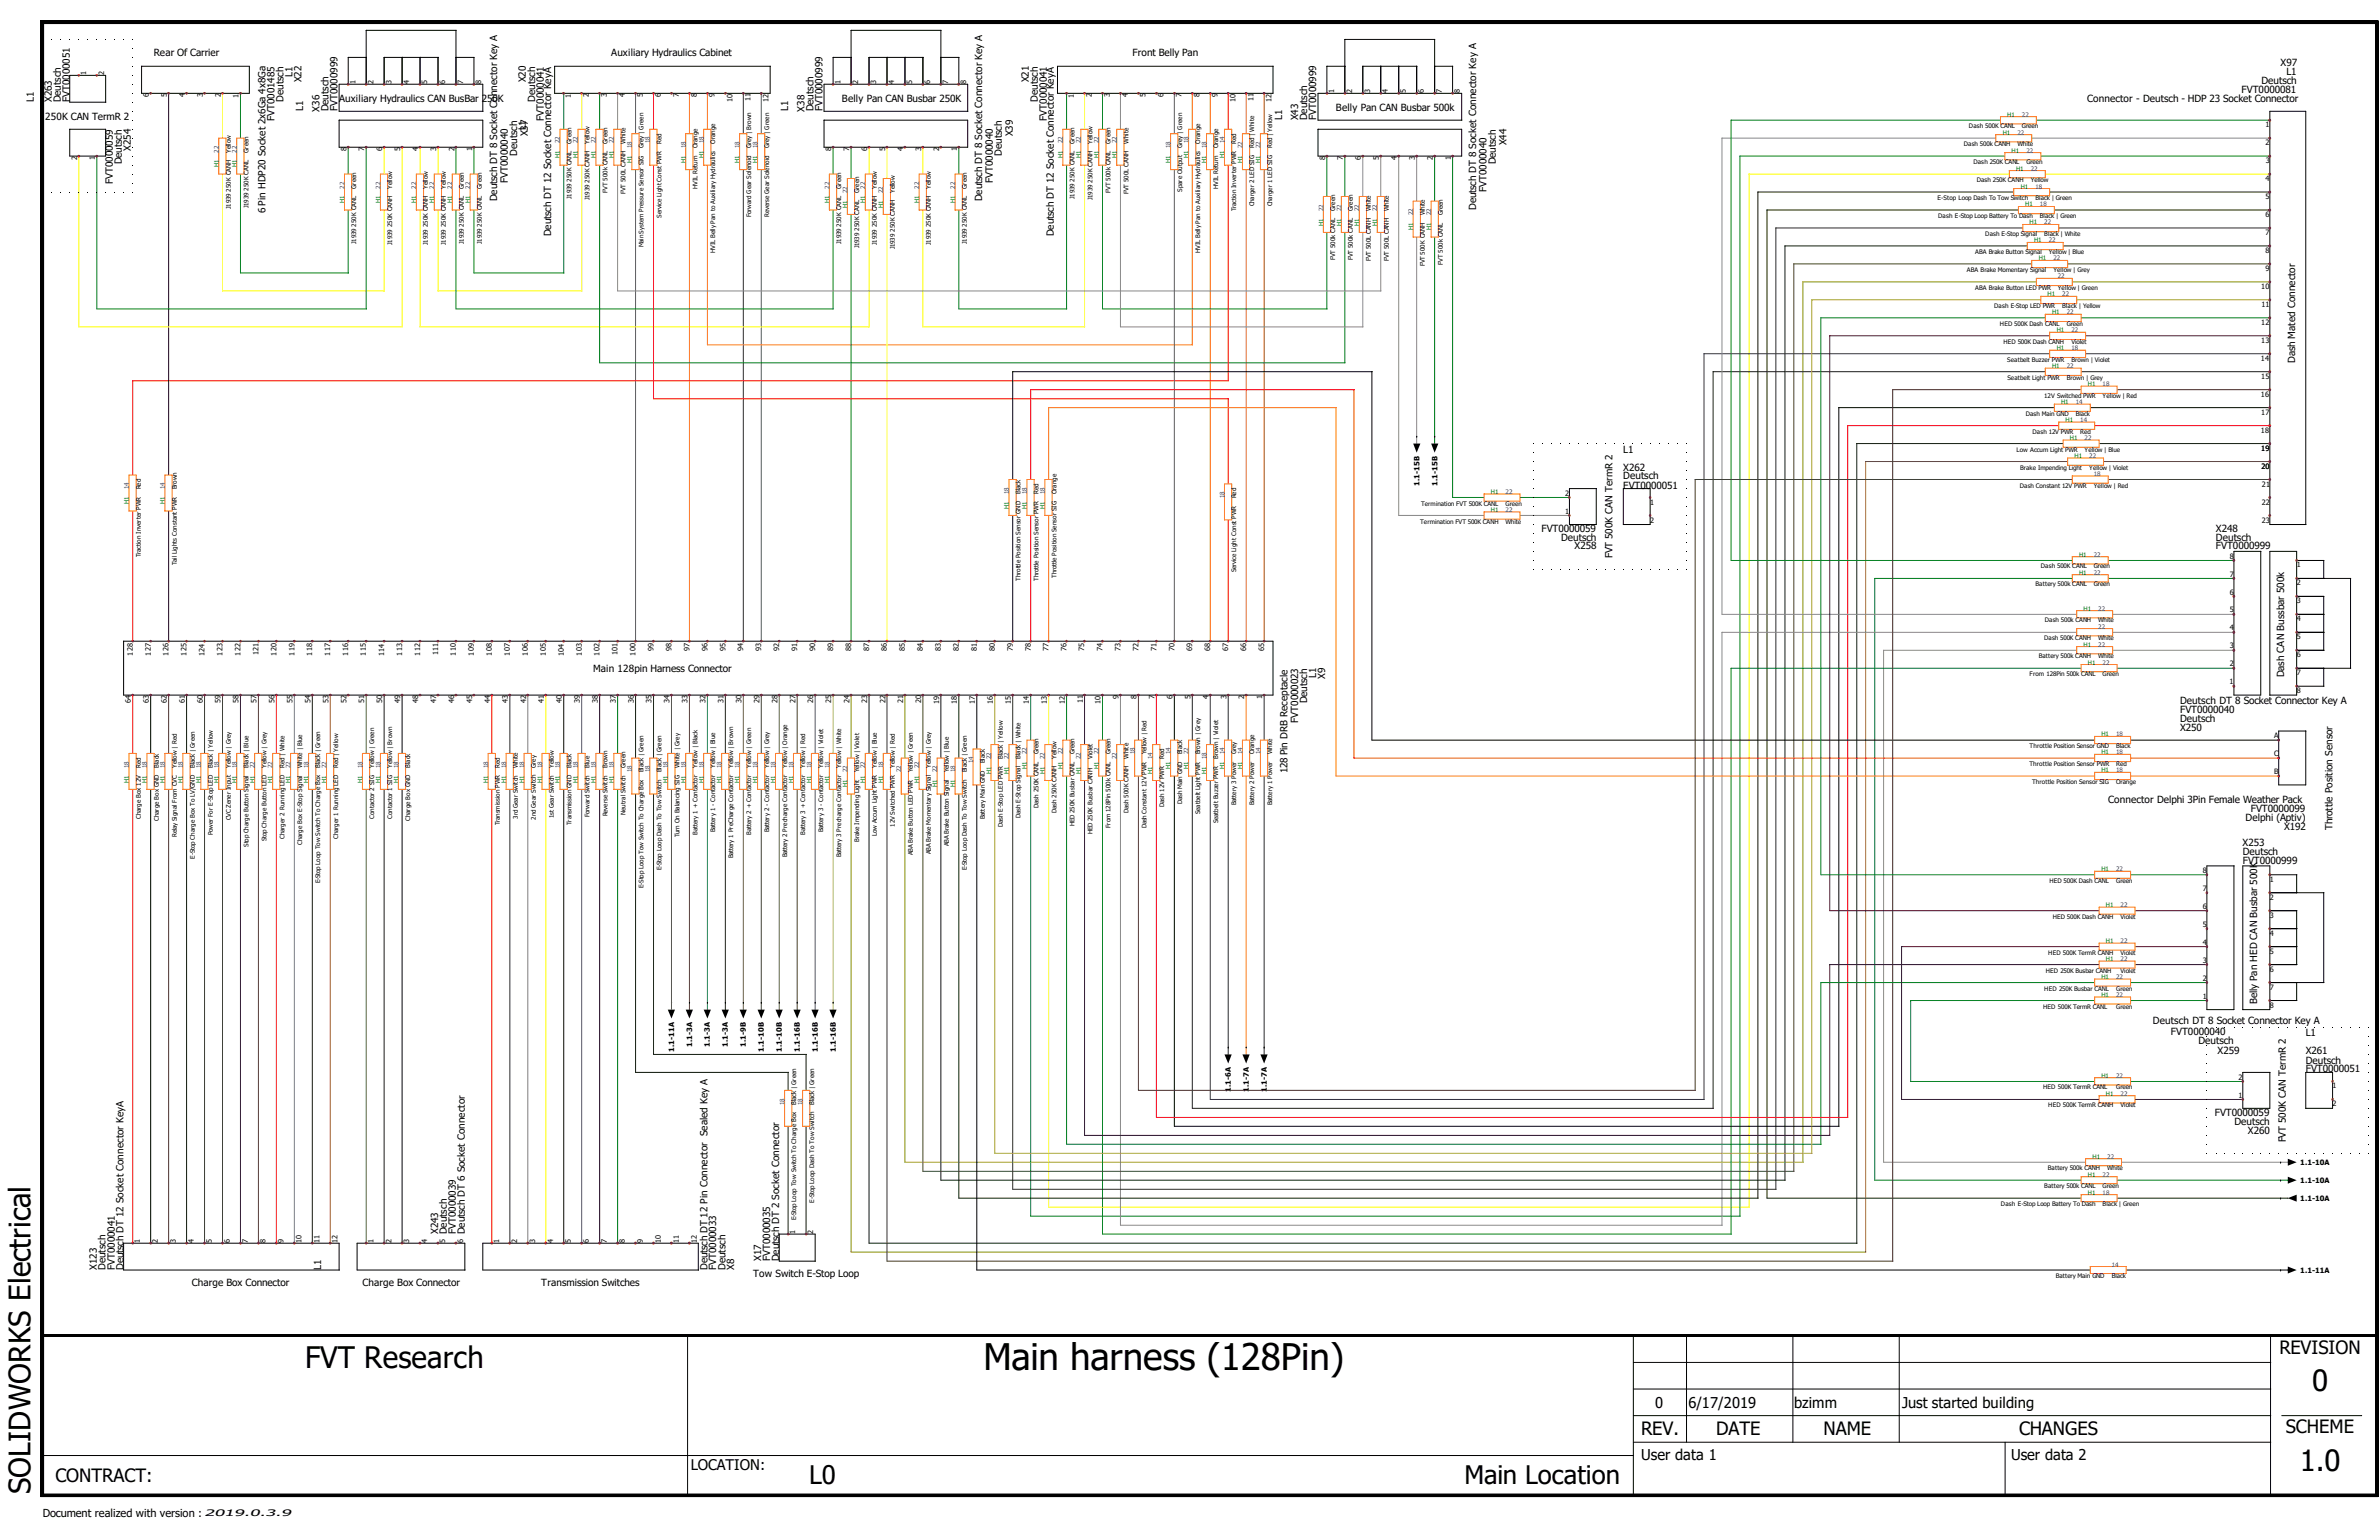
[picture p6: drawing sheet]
<svg xmlns="http://www.w3.org/2000/svg" width="432mm" height="279mm" viewBox="0 0 432 279" stroke-linecap="round" stroke-linejoin="round" font-family="sans-serif">
<defs><g id="words">
<text font-size="6.6" x="178.5" y="248.6">Main harness (128Pin)</text>
<g font-size="5.4">
<text x="55.4" y="248.3">FVT Research</text>
<text x="5.5" y="271.1" transform="rotate(-90 5.5 271.1)">SOLIDWORKS Electrical</text>
</g>
<g font-size="5.3">
<text x="419.7" y="252.4">0</text>
<text x="417.4" y="266.9">1.0</text>
</g>
<g font-size="4.6">
<text x="146.9" y="269.2">L0</text>
<text x="265.8" y="269.2">Main Location</text>
</g>
<g font-size="3.3">
<text x="413.7" y="245.6">REVISION</text>
<text x="297.9" y="260.4">REV.</text>
<text x="311.5" y="260.4">DATE</text>
<text x="331" y="260.4">NAME</text>
<text x="366.5" y="260.4">CHANGES</text>
<text x="414.9" y="260.1">SCHEME</text>
<text x="10.1" y="268.9">CONTRACT:</text>
</g>
<g font-size="2.7">
<text x="300.4" y="255.5">0</text>
<text x="306.5" y="255.5">6/17/2019</text>
<text x="325.7" y="255.5">bzimm</text>
<text x="345.2" y="255.5">Just started building</text>
<text x="125.4" y="266.6">LOCATION:</text>
<text x="297.9" y="265">User data 1</text>
<text x="365" y="265">User data 2</text>
</g>
<text font-size="2" x="7.8" y="275.2">Document realized with version :</text>
<g font-size="1.8">
<text x="27.9" y="10.1">Rear Of Carrier</text>
<text x="111" y="10.1">Auxiliary Hydraulics Cabinet</text>
<text x="205.5" y="10.1">Front Belly Pan</text>
<text x="53.1" y="13.9" transform="rotate(-90 53.1 13.9)">L1</text>
<text x="54.7" y="14.9" transform="rotate(-90 54.7 14.9)">X22</text>
<text x="95.5" y="14.9" transform="rotate(-90 95.5 14.9)">X20</text>
<text x="186.7" y="14.9" transform="rotate(-90 186.7 14.9)">X21</text>
<text x="406.9" y="16.9">FVT0000081</text>
<text x="410.5" y="15.3">Deutsch</text>
<text x="413.9" y="12">X97</text>
<text x="415" y="13.7">L1</text>
<text x="6.1" y="18.5" transform="rotate(-90 6.1 18.5)">L1</text>
<text x="8.2" y="21.8">250K CAN TermR 2</text>
<text x="9.4" y="18.5" transform="rotate(-90 9.4 18.5)">X263</text>
<text x="11" y="18.5" transform="rotate(-90 11 18.5)">Deutsch</text>
<text x="12.7" y="18.5" transform="rotate(-90 12.7 18.5)">FVT0000051</text>
<text x="49.8" y="22" transform="rotate(-90 49.8 22)">FVT0001485</text>
<text x="51.5" y="18.5" transform="rotate(-90 51.5 18.5)">Deutsch</text>
<text x="55" y="20.2" transform="rotate(-90 55 20.2)">L1</text>
<text x="58" y="20.2" transform="rotate(-90 58 20.2)">X36</text>
<text x="59.6" y="20.2" transform="rotate(-90 59.6 20.2)">Deutsch</text>
<text x="61.3" y="20.2" transform="rotate(-90 61.3 20.2)">FVT0000999</text>
<text x="61.6" y="18.5">Auxiliary Hydraulics CAN BusBar 250K</text>
<text x="95.5" y="23.7" transform="rotate(-90 95.5 23.7)">L1</text>
<text x="97.1" y="18.5" transform="rotate(-90 97.1 18.5)">Deutsch</text>
<text x="98.7" y="21.9" transform="rotate(-90 98.7 21.9)">FVT0000041</text>
<text x="143" y="20.2" transform="rotate(-90 143 20.2)">L1</text>
<text x="146" y="20.2" transform="rotate(-90 146 20.2)">X38</text>
<text x="147.7" y="20.2" transform="rotate(-90 147.7 20.2)">Deutsch</text>
<text x="149.3" y="20.2" transform="rotate(-90 149.3 20.2)">FVT0000999</text>
<text x="152.8" y="18.5">Belly Pan CAN Busbar 250K</text>
<text x="188.4" y="18.5" transform="rotate(-90 188.4 18.5)">Deutsch</text>
<text x="190" y="21.9" transform="rotate(-90 190 21.9)">FVT0000041</text>
<text x="232.7" y="21.8" transform="rotate(-90 232.7 21.8)">L1</text>
<text x="235.6" y="21.8" transform="rotate(-90 235.6 21.8)">X43</text>
<text x="237.3" y="21.8" transform="rotate(-90 237.3 21.8)">Deutsch</text>
<text x="238.9" y="21.8" transform="rotate(-90 238.9 21.8)">FVT0000999</text>
<text x="242.5" y="20.2">Belly Pan CAN Busbar 500k</text>
<text x="378.8" y="18.5">Connector - Deutsch - HDP 23 Socket Connector</text>
<text x="22.1" y="29.8" transform="rotate(-90 22.1 29.8)">Deutsch</text>
<text x="23.7" y="27.4" transform="rotate(-90 23.7 27.4)">X254</text>
<text x="93.9" y="28.2" transform="rotate(-90 93.9 28.2)">Deutsch</text>
<text x="95.8" y="24.8" transform="rotate(-90 95.8 24.8)">X37</text>
<text x="181.9" y="28.2" transform="rotate(-90 181.9 28.2)">Deutsch</text>
<text x="183.8" y="24.8" transform="rotate(-90 183.8 24.8)">X39</text>
<text x="271.5" y="29.8" transform="rotate(-90 271.5 29.8)">Deutsch</text>
<text x="273.4" y="26.4" transform="rotate(-90 273.4 26.4)">X44</text>
<text x="20.5" y="33.4" transform="rotate(-90 20.5 33.4)">FVT0000059</text>
<text x="92.2" y="33.2" transform="rotate(-90 92.2 33.2)">FVT0000040</text>
<text x="180.2" y="33.2" transform="rotate(-90 180.2 33.2)">FVT0000040</text>
<text x="269.8" y="34.8" transform="rotate(-90 269.8 34.8)">FVT0000040</text>
<text x="48.2" y="38.7" transform="rotate(-90 48.2 38.7)">6 Pin HDP20 Socket 2x6Ga 4x8Ga</text>
<text x="90.3" y="36.5" transform="rotate(-90 90.3 36.5)">Deutsch DT 8 Socket Connector Key A</text>
<text x="178.3" y="36.5" transform="rotate(-90 178.3 36.5)">Deutsch DT 8 Socket Connector Key A</text>
<text x="267.9" y="38.1" transform="rotate(-90 267.9 38.1)">Deutsch DT 8 Socket Connector Key A</text>
<text x="100" y="42.8" transform="rotate(-90 100 42.8)">Deutsch DT 12 Socket Connector KeyA</text>
<text x="191.3" y="42.8" transform="rotate(-90 191.3 42.8)">Deutsch DT 12 Socket Connector KeyA</text>
<text x="416.6" y="65.8" transform="rotate(-90 416.6 65.8)">Dash Mated Connector</text>
<text x="294.6" y="82.1">L1</text>
<text x="294.6" y="85.4">X262</text>
<text x="294.6" y="87">Deutsch</text>
<text x="294.6" y="88.6">FVT0000051</text>
<text x="279.8" y="96.4">FVT0000059</text>
<text x="283.3" y="98.1">Deutsch</text>
<text x="285.8" y="99.7">X258</text>
<text x="292.7" y="101.3" transform="rotate(-90 292.7 101.3)">FVT 500K CAN TermR 2</text>
<text x="402.2" y="96.4">X248</text>
<text x="402.2" y="98.1">Deutsch</text>
<text x="402.2" y="99.7">FVT0000999</text>
<text x="107.7" y="121.9">Main 128pin Harness Connector</text>
<text x="238.9" y="123.1" transform="rotate(-90 238.9 123.1)">L1</text>
<text x="240.5" y="123.2" transform="rotate(-90 240.5 123.2)">X9</text>
<text x="414.6" y="122.9" transform="rotate(-90 414.6 122.9)">Dash CAN Bussbar 500k</text>
<text x="235.6" y="131.1" transform="rotate(-90 235.6 131.1)">FVT0000023</text>
<text x="237.3" y="127.6" transform="rotate(-90 237.3 127.6)">Deutsch</text>
<text x="395.7" y="131">Deutsch</text>
<text x="395.7" y="129.4">FVT0000040</text>
<text x="395.7" y="127.8">Deutsch DT 8 Socket Connector Key A</text>
<text x="395.7" y="132.6">X250</text>
<text x="233.7" y="140.3" transform="rotate(-90 233.7 140.3)">128 Pin DRB Receptacle</text>
<text x="382.7" y="145.7">Connector Delphi 3Pin Female Weather Pack</text>
<text x="407.6" y="148.9">Delphi (Aptiv)</text>
<text x="408.5" y="147.3">FVT0000099</text>
<text x="407" y="153.5">X253</text>
<text x="407.1" y="155.2">Deutsch</text>
<text x="414.6" y="150.6">X192</text>
<text x="423.4" y="150.6" transform="rotate(-90 423.4 150.6)">Throttle Position Sensor</text>
<text x="407.1" y="156.8">FVT0000999</text>
<text x="390.8" y="185.8">Deutsch DT 8 Socket Connector Key A</text>
<text x="409.7" y="182.2" transform="rotate(-90 409.7 182.2)">Belly Pan HED CAN Busbar 500K</text>
<text x="394" y="187.7">FVT0000040</text>
<text x="399" y="189.4">Deutsch</text>
<text x="402.5" y="191.3">X259</text>
<text x="418.5" y="191.3">X261</text>
<text x="418.5" y="188">L1</text>
<text x="418.5" y="193">Deutsch</text>
<text x="418.5" y="194.6">FVT0000051</text>
<text x="402" y="202.4">FVT0000059</text>
<text x="405.6" y="204">Deutsch</text>
<text x="408" y="205.7">X260</text>
<text x="414.9" y="207.3" transform="rotate(-90 414.9 207.3)">FVT 500K CAN TermR 2</text>
<text x="79.5" y="223.9" transform="rotate(-90 79.5 223.9)">X243</text>
<text x="81.1" y="223.9" transform="rotate(-90 81.1 223.9)">Deutsch</text>
<text x="82.8" y="223.9" transform="rotate(-90 82.8 223.9)">FVT0000039</text>
<text x="84.4" y="223.9" transform="rotate(-90 84.4 223.9)">Deutsch DT 6 Socket Connector</text>
<text x="17.6" y="230.4" transform="rotate(-90 17.6 230.4)">X123</text>
<text x="19.2" y="230.4" transform="rotate(-90 19.2 230.4)">Deutsch</text>
<text x="20.8" y="230.4" transform="rotate(-90 20.8 230.4)">FVT0000041</text>
<text x="22.4" y="230.4" transform="rotate(-90 22.4 230.4)">Deutsch DT 12 Socket Connector KeyA</text>
<text x="34.8" y="233.3">Charge Box Connector</text>
<text x="58.3" y="230.4" transform="rotate(-90 58.3 230.4)">L1</text>
<text x="65.8" y="233.3">Charge Box Connector</text>
<text x="98.3" y="233.4">Transmission Switches</text>
<text x="128.4" y="230.4" transform="rotate(-90 128.4 230.4)">Deutsch DT 12 Pin Connector Sealed Key A</text>
<text x="130" y="230.4" transform="rotate(-90 130 230.4)">FVT0000033</text>
<text x="131.7" y="230.4" transform="rotate(-90 131.7 230.4)">Deutsch</text>
<text x="133.3" y="230.4" transform="rotate(-90 133.3 230.4)">X8</text>
<text x="136.7" y="231.8">Tow Switch E-Stop Loop</text>
<text x="138.2" y="228.8" transform="rotate(-90 138.2 228.8)">X17</text>
<text x="139.8" y="228.8" transform="rotate(-90 139.8 228.8)">FVT0000035</text>
<text x="141.4" y="228.8" transform="rotate(-90 141.4 228.8)">Deutsch DT 2 Socket Connector</text>
</g>
<text font-size="1.7" x="37.1" y="275">2019.0.3.9</text>
<g font-size="1.3">
<text x="15.6" y="13.7" transform="rotate(-90 15.6 13.7)">1</text>
<text x="18.9" y="13.7" transform="rotate(-90 18.9 13.7)">2</text>
<text x="27" y="17.7" transform="rotate(-90 27 17.7)">6</text>
<text x="30.3" y="17.7" transform="rotate(-90 30.3 17.7)">5</text>
<text x="33.5" y="17.7" transform="rotate(-90 33.5 17.7)">4</text>
<text x="36.8" y="17.7" transform="rotate(-90 36.8 17.7)">3</text>
<text x="40.1" y="17.7" transform="rotate(-90 40.1 17.7)">2</text>
<text x="43.3" y="17.7" transform="rotate(-90 43.3 17.7)">1</text>
<text x="64.5" y="15.3" transform="rotate(-90 64.5 15.3)">1</text>
<text x="67.8" y="15.3" transform="rotate(-90 67.8 15.3)">2</text>
<text x="71" y="15.3" transform="rotate(-90 71 15.3)">3</text>
<text x="74.3" y="15.3" transform="rotate(-90 74.3 15.3)">4</text>
<text x="77.6" y="15.3" transform="rotate(-90 77.6 15.3)">5</text>
<text x="80.8" y="15.3" transform="rotate(-90 80.8 15.3)">6</text>
<text x="84.1" y="15.3" transform="rotate(-90 84.1 15.3)">7</text>
<text x="87.3" y="15.3" transform="rotate(-90 87.3 15.3)">8</text>
<text x="103.6" y="17.7" transform="rotate(-90 103.6 17.7)">1</text>
<text x="106.9" y="17.7" transform="rotate(-90 106.9 17.7)">2</text>
<text x="110.2" y="17.7" transform="rotate(-90 110.2 17.7)">3</text>
<text x="113.4" y="17.7" transform="rotate(-90 113.4 17.7)">4</text>
<text x="116.7" y="17.7" transform="rotate(-90 116.7 17.7)">5</text>
<text x="119.9" y="17.7" transform="rotate(-90 119.9 17.7)">6</text>
<text x="123.2" y="17.7" transform="rotate(-90 123.2 17.7)">7</text>
<text x="126.4" y="17.7" transform="rotate(-90 126.4 17.7)">8</text>
<text x="129.7" y="17.7" transform="rotate(-90 129.7 17.7)">9</text>
<text x="152.5" y="15.3" transform="rotate(-90 152.5 15.3)">1</text>
<text x="155.8" y="15.3" transform="rotate(-90 155.8 15.3)">2</text>
<text x="159" y="15.3" transform="rotate(-90 159 15.3)">3</text>
<text x="162.3" y="15.3" transform="rotate(-90 162.3 15.3)">4</text>
<text x="165.6" y="15.3" transform="rotate(-90 165.6 15.3)">5</text>
<text x="168.8" y="15.3" transform="rotate(-90 168.8 15.3)">6</text>
<text x="172.1" y="15.3" transform="rotate(-90 172.1 15.3)">7</text>
<text x="175.3" y="15.3" transform="rotate(-90 175.3 15.3)">8</text>
<text x="194.9" y="17.7" transform="rotate(-90 194.9 17.7)">1</text>
<text x="198.2" y="17.7" transform="rotate(-90 198.2 17.7)">2</text>
<text x="201.4" y="17.7" transform="rotate(-90 201.4 17.7)">3</text>
<text x="204.7" y="17.7" transform="rotate(-90 204.7 17.7)">4</text>
<text x="207.9" y="17.7" transform="rotate(-90 207.9 17.7)">5</text>
<text x="211.2" y="17.7" transform="rotate(-90 211.2 17.7)">6</text>
<text x="214.5" y="17.7" transform="rotate(-90 214.5 17.7)">7</text>
<text x="217.7" y="17.7" transform="rotate(-90 217.7 17.7)">8</text>
<text x="221" y="17.7" transform="rotate(-90 221 17.7)">9</text>
<text x="242.1" y="16.9" transform="rotate(-90 242.1 16.9)">1</text>
<text x="245.4" y="16.9" transform="rotate(-90 245.4 16.9)">2</text>
<text x="248.7" y="16.9" transform="rotate(-90 248.7 16.9)">3</text>
<text x="251.9" y="16.9" transform="rotate(-90 251.9 16.9)">4</text>
<text x="255.2" y="16.9" transform="rotate(-90 255.2 16.9)">5</text>
<text x="258.4" y="16.9" transform="rotate(-90 258.4 16.9)">6</text>
<text x="261.7" y="16.9" transform="rotate(-90 261.7 16.9)">7</text>
<text x="265" y="16.9" transform="rotate(-90 265 16.9)">8</text>
<text x="133" y="18.5" transform="rotate(-90 133 18.5)">10</text>
<text x="136.2" y="18.4" transform="rotate(-90 136.2 18.4)">11</text>
<text x="139.5" y="18.5" transform="rotate(-90 139.5 18.5)">12</text>
<text x="224.2" y="18.5" transform="rotate(-90 224.2 18.5)">10</text>
<text x="227.5" y="18.4" transform="rotate(-90 227.5 18.4)">11</text>
<text x="230.8" y="18.5" transform="rotate(-90 230.8 18.5)">12</text>
<text x="411.2" y="23.1">1</text>
<text x="14" y="29.1" transform="rotate(-90 14 29.1)">2</text>
<text x="17.2" y="29.1" transform="rotate(-90 17.2 29.1)">1</text>
<text x="62.9" y="27.4" transform="rotate(-90 62.9 27.4)">8</text>
<text x="66.1" y="27.4" transform="rotate(-90 66.1 27.4)">7</text>
<text x="69.4" y="27.4" transform="rotate(-90 69.4 27.4)">6</text>
<text x="72.6" y="27.4" transform="rotate(-90 72.6 27.4)">5</text>
<text x="75.9" y="27.4" transform="rotate(-90 75.9 27.4)">4</text>
<text x="79.2" y="27.4" transform="rotate(-90 79.2 27.4)">3</text>
<text x="82.5" y="27.4" transform="rotate(-90 82.5 27.4)">2</text>
<text x="85.7" y="27.5" transform="rotate(-90 85.7 27.5)">1</text>
<text x="150.9" y="27.4" transform="rotate(-90 150.9 27.4)">8</text>
<text x="154.1" y="27.4" transform="rotate(-90 154.1 27.4)">7</text>
<text x="157.4" y="27.4" transform="rotate(-90 157.4 27.4)">6</text>
<text x="160.7" y="27.4" transform="rotate(-90 160.7 27.4)">5</text>
<text x="163.9" y="27.4" transform="rotate(-90 163.9 27.4)">4</text>
<text x="167.2" y="27.4" transform="rotate(-90 167.2 27.4)">3</text>
<text x="170.5" y="27.4" transform="rotate(-90 170.5 27.4)">2</text>
<text x="173.7" y="27.5" transform="rotate(-90 173.7 27.5)">1</text>
<text x="240.5" y="29.1" transform="rotate(-90 240.5 29.1)">8</text>
<text x="243.8" y="29.1" transform="rotate(-90 243.8 29.1)">7</text>
<text x="247" y="29.1" transform="rotate(-90 247 29.1)">6</text>
<text x="250.3" y="29.1" transform="rotate(-90 250.3 29.1)">5</text>
<text x="253.5" y="29" transform="rotate(-90 253.5 29)">4</text>
<text x="256.8" y="29" transform="rotate(-90 256.8 29)">3</text>
<text x="260.1" y="29.1" transform="rotate(-90 260.1 29.1)">2</text>
<text x="263.4" y="29.1" transform="rotate(-90 263.4 29.1)">1</text>
<text x="411.2" y="26.4">2</text>
<text x="411.3" y="29.6">3</text>
<text x="411.2" y="32.9">4</text>
<text x="411.2" y="36.2">5</text>
<text x="411.2" y="39.4">6</text>
<text x="411.2" y="42.7">7</text>
<text x="411.2" y="45.9">8</text>
<text x="410.4" y="52.5">10</text>
<text x="411.2" y="49.2">9</text>
<text x="410.4" y="59">12</text>
<text x="410.5" y="55.7">11</text>
<text x="410.4" y="65.5">14</text>
<text x="410.4" y="62.2">13</text>
<text x="410.4" y="68.7">15</text>
<text x="410.4" y="72">16</text>
<text x="410.4" y="75.3">17</text>
<text x="410.4" y="78.5">18</text>
<text x="410.4" y="81.8">19</text>
<text x="257.6" y="88.1" transform="rotate(-90 257.6 88.1)">1.1-15B</text>
<text x="260.9" y="88.1" transform="rotate(-90 260.9 88.1)">1.1-15B</text>
<text x="284.1" y="90">2</text>
<text x="410.5" y="85">20</text>
<text x="410.5" y="88.3">21</text>
<text x="284.1" y="93.2">1</text>
<text x="299.5" y="91.6">1</text>
<text x="299.5" y="94.8">2</text>
<text x="410.5" y="91.6">22</text>
<text x="410.5" y="94.8">23</text>
<text x="404.7" y="101.3">8</text>
<text x="404.7" y="107.9">6</text>
<text x="404.7" y="104.6">7</text>
<text x="416.9" y="103">1</text>
<text x="416.9" y="106.2">2</text>
<text x="404.7" y="111.1">5</text>
<text x="416.9" y="109.5">3</text>
<text x="416.9" y="112.7">4</text>
<text x="24.1" y="119" transform="rotate(-90 24.1 119)">128</text>
<text x="27.3" y="119" transform="rotate(-90 27.3 119)">127</text>
<text x="30.6" y="119" transform="rotate(-90 30.6 119)">126</text>
<text x="33.9" y="119" transform="rotate(-90 33.9 119)">125</text>
<text x="37.1" y="119" transform="rotate(-90 37.1 119)">124</text>
<text x="40.4" y="119" transform="rotate(-90 40.4 119)">123</text>
<text x="43.6" y="119" transform="rotate(-90 43.6 119)">122</text>
<text x="46.9" y="118.9" transform="rotate(-90 46.9 118.9)">121</text>
<text x="50.2" y="119" transform="rotate(-90 50.2 119)">120</text>
<text x="53.4" y="119" transform="rotate(-90 53.4 119)">119</text>
<text x="56.7" y="119" transform="rotate(-90 56.7 119)">118</text>
<text x="59.9" y="119" transform="rotate(-90 59.9 119)">117</text>
<text x="63.2" y="119" transform="rotate(-90 63.2 119)">116</text>
<text x="66.4" y="119" transform="rotate(-90 66.4 119)">115</text>
<text x="69.7" y="119" transform="rotate(-90 69.7 119)">114</text>
<text x="73" y="119" transform="rotate(-90 73 119)">113</text>
<text x="76.2" y="119" transform="rotate(-90 76.2 119)">112</text>
<text x="79.5" y="118.9" transform="rotate(-90 79.5 118.9)">111</text>
<text x="82.8" y="119" transform="rotate(-90 82.8 119)">110</text>
<text x="86" y="119" transform="rotate(-90 86 119)">109</text>
<text x="89.3" y="119" transform="rotate(-90 89.3 119)">108</text>
<text x="92.5" y="119" transform="rotate(-90 92.5 119)">107</text>
<text x="95.8" y="119" transform="rotate(-90 95.8 119)">106</text>
<text x="99.1" y="119" transform="rotate(-90 99.1 119)">105</text>
<text x="102.3" y="119" transform="rotate(-90 102.3 119)">104</text>
<text x="105.6" y="119" transform="rotate(-90 105.6 119)">103</text>
<text x="108.8" y="119" transform="rotate(-90 108.8 119)">102</text>
<text x="112.1" y="118.9" transform="rotate(-90 112.1 118.9)">101</text>
<text x="115.4" y="119" transform="rotate(-90 115.4 119)">100</text>
<text x="118.6" y="118.1" transform="rotate(-90 118.6 118.1)">99</text>
<text x="121.9" y="118.1" transform="rotate(-90 121.9 118.1)">98</text>
<text x="125.1" y="118.1" transform="rotate(-90 125.1 118.1)">97</text>
<text x="128.4" y="118.2" transform="rotate(-90 128.4 118.2)">96</text>
<text x="131.7" y="118.1" transform="rotate(-90 131.7 118.1)">95</text>
<text x="134.9" y="118.2" transform="rotate(-90 134.9 118.2)">94</text>
<text x="138.2" y="118.1" transform="rotate(-90 138.2 118.1)">93</text>
<text x="141.4" y="118.1" transform="rotate(-90 141.4 118.1)">92</text>
<text x="144.7" y="118.1" transform="rotate(-90 144.7 118.1)">91</text>
<text x="148" y="118.1" transform="rotate(-90 148 118.1)">90</text>
<text x="151.2" y="118.1" transform="rotate(-90 151.2 118.1)">89</text>
<text x="154.5" y="118.2" transform="rotate(-90 154.5 118.2)">88</text>
<text x="157.7" y="118.1" transform="rotate(-90 157.7 118.1)">87</text>
<text x="161" y="118.2" transform="rotate(-90 161 118.2)">86</text>
<text x="164.3" y="118.1" transform="rotate(-90 164.3 118.1)">85</text>
<text x="167.5" y="118.2" transform="rotate(-90 167.5 118.2)">84</text>
<text x="170.8" y="118.1" transform="rotate(-90 170.8 118.1)">83</text>
<text x="174" y="118.1" transform="rotate(-90 174 118.1)">82</text>
<text x="177.3" y="118.1" transform="rotate(-90 177.3 118.1)">81</text>
<text x="180.6" y="118.1" transform="rotate(-90 180.6 118.1)">80</text>
<text x="183.8" y="118.2" transform="rotate(-90 183.8 118.2)">79</text>
<text x="187.1" y="118.2" transform="rotate(-90 187.1 118.2)">78</text>
<text x="190.3" y="118.2" transform="rotate(-90 190.3 118.2)">77</text>
<text x="193.6" y="118.2" transform="rotate(-90 193.6 118.2)">76</text>
<text x="196.8" y="118.1" transform="rotate(-90 196.8 118.1)">75</text>
<text x="200.1" y="118.2" transform="rotate(-90 200.1 118.2)">74</text>
<text x="203.4" y="118.1" transform="rotate(-90 203.4 118.1)">73</text>
<text x="206.6" y="118.2" transform="rotate(-90 206.6 118.2)">72</text>
<text x="209.9" y="118.1" transform="rotate(-90 209.9 118.1)">71</text>
<text x="213.1" y="118.2" transform="rotate(-90 213.1 118.2)">70</text>
<text x="216.4" y="118.2" transform="rotate(-90 216.4 118.2)">69</text>
<text x="219.7" y="118.2" transform="rotate(-90 219.7 118.2)">68</text>
<text x="222.9" y="118.2" transform="rotate(-90 222.9 118.2)">67</text>
<text x="226.2" y="118.2" transform="rotate(-90 226.2 118.2)">66</text>
<text x="229.4" y="118.1" transform="rotate(-90 229.4 118.1)">65</text>
<text x="404.7" y="114.4">4</text>
<text x="404.7" y="117.6">3</text>
<text x="416.9" y="116">5</text>
<text x="416.9" y="119.3">6</text>
<text x="404.7" y="124.2">1</text>
<text x="404.7" y="120.9">2</text>
<text x="416.9" y="122.5">7</text>
<text x="416.9" y="125.8">8</text>
<text x="23.7" y="127.6" transform="rotate(-90 23.7 127.6)">64</text>
<text x="27" y="127.6" transform="rotate(-90 27 127.6)">63</text>
<text x="30.3" y="127.6" transform="rotate(-90 30.3 127.6)">62</text>
<text x="33.5" y="127.6" transform="rotate(-90 33.5 127.6)">61</text>
<text x="36.8" y="127.6" transform="rotate(-90 36.8 127.6)">60</text>
<text x="40" y="127.6" transform="rotate(-90 40 127.6)">59</text>
<text x="43.3" y="127.6" transform="rotate(-90 43.3 127.6)">58</text>
<text x="46.6" y="127.6" transform="rotate(-90 46.6 127.6)">57</text>
<text x="49.8" y="127.6" transform="rotate(-90 49.8 127.6)">56</text>
<text x="53.1" y="127.6" transform="rotate(-90 53.1 127.6)">55</text>
<text x="56.3" y="127.6" transform="rotate(-90 56.3 127.6)">54</text>
<text x="59.6" y="127.6" transform="rotate(-90 59.6 127.6)">53</text>
<text x="62.9" y="127.6" transform="rotate(-90 62.9 127.6)">52</text>
<text x="66.1" y="127.6" transform="rotate(-90 66.1 127.6)">51</text>
<text x="69.4" y="127.6" transform="rotate(-90 69.4 127.6)">50</text>
<text x="72.6" y="127.6" transform="rotate(-90 72.6 127.6)">49</text>
<text x="75.9" y="127.6" transform="rotate(-90 75.9 127.6)">48</text>
<text x="79.2" y="127.6" transform="rotate(-90 79.2 127.6)">47</text>
<text x="82.4" y="127.6" transform="rotate(-90 82.4 127.6)">46</text>
<text x="85.7" y="127.6" transform="rotate(-90 85.7 127.6)">45</text>
<text x="88.9" y="127.6" transform="rotate(-90 88.9 127.6)">44</text>
<text x="92.2" y="127.6" transform="rotate(-90 92.2 127.6)">43</text>
<text x="95.5" y="127.6" transform="rotate(-90 95.5 127.6)">42</text>
<text x="98.7" y="127.5" transform="rotate(-90 98.7 127.5)">41</text>
<text x="102" y="127.6" transform="rotate(-90 102 127.6)">40</text>
<text x="105.2" y="127.6" transform="rotate(-90 105.2 127.6)">39</text>
<text x="108.5" y="127.6" transform="rotate(-90 108.5 127.6)">38</text>
<text x="111.8" y="127.6" transform="rotate(-90 111.8 127.6)">37</text>
<text x="115" y="127.6" transform="rotate(-90 115 127.6)">36</text>
<text x="118.3" y="127.6" transform="rotate(-90 118.3 127.6)">35</text>
<text x="121.5" y="127.6" transform="rotate(-90 121.5 127.6)">34</text>
<text x="124.8" y="127.6" transform="rotate(-90 124.8 127.6)">33</text>
<text x="128.1" y="127.6" transform="rotate(-90 128.1 127.6)">32</text>
<text x="131.3" y="127.6" transform="rotate(-90 131.3 127.6)">31</text>
<text x="134.6" y="127.6" transform="rotate(-90 134.6 127.6)">30</text>
<text x="137.8" y="127.6" transform="rotate(-90 137.8 127.6)">29</text>
<text x="141.1" y="127.6" transform="rotate(-90 141.1 127.6)">28</text>
<text x="144.4" y="127.6" transform="rotate(-90 144.4 127.6)">27</text>
<text x="147.6" y="127.6" transform="rotate(-90 147.6 127.6)">26</text>
<text x="150.9" y="127.6" transform="rotate(-90 150.9 127.6)">25</text>
<text x="154.2" y="127.6" transform="rotate(-90 154.2 127.6)">24</text>
<text x="157.4" y="127.6" transform="rotate(-90 157.4 127.6)">23</text>
<text x="160.7" y="127.6" transform="rotate(-90 160.7 127.6)">22</text>
<text x="164" y="127.6" transform="rotate(-90 164 127.6)">21</text>
<text x="167.2" y="127.6" transform="rotate(-90 167.2 127.6)">20</text>
<text x="170.4" y="127.7" transform="rotate(-90 170.4 127.7)">19</text>
<text x="173.7" y="127.7" transform="rotate(-90 173.7 127.7)">18</text>
<text x="177" y="127.7" transform="rotate(-90 177 127.7)">17</text>
<text x="180.2" y="127.7" transform="rotate(-90 180.2 127.7)">16</text>
<text x="183.5" y="127.7" transform="rotate(-90 183.5 127.7)">15</text>
<text x="186.7" y="127.7" transform="rotate(-90 186.7 127.7)">14</text>
<text x="190" y="127.7" transform="rotate(-90 190 127.7)">13</text>
<text x="193.3" y="127.7" transform="rotate(-90 193.3 127.7)">12</text>
<text x="196.5" y="127.6" transform="rotate(-90 196.5 127.6)">11</text>
<text x="199.8" y="127.7" transform="rotate(-90 199.8 127.7)">10</text>
<text x="203" y="126.8" transform="rotate(-90 203 126.8)">9</text>
<text x="206.3" y="126.8" transform="rotate(-90 206.3 126.8)">8</text>
<text x="209.5" y="126.9" transform="rotate(-90 209.5 126.9)">7</text>
<text x="212.8" y="126.9" transform="rotate(-90 212.8 126.9)">6</text>
<text x="216.1" y="126.9" transform="rotate(-90 216.1 126.9)">5</text>
<text x="219.3" y="126.8" transform="rotate(-90 219.3 126.8)">4</text>
<text x="222.6" y="126.8" transform="rotate(-90 222.6 126.8)">3</text>
<text x="225.8" y="126.9" transform="rotate(-90 225.8 126.9)">2</text>
<text x="229.1" y="126.9" transform="rotate(-90 229.1 126.9)">1</text>
<text x="412.7" y="133.9">A</text>
<text x="412.8" y="137.2">C</text>
<text x="412.7" y="140.5">B</text>
<text x="399.8" y="161.6">7</text>
<text x="399.8" y="158.4">8</text>
<text x="412" y="160">1</text>
<text x="399.8" y="164.9">6</text>
<text x="412" y="163.3">2</text>
<text x="412" y="166.5">3</text>
<text x="399.8" y="168.1">5</text>
<text x="399.8" y="171.4">4</text>
<text x="412" y="169.8">4</text>
<text x="412" y="173.1">5</text>
<text x="399.8" y="178">2</text>
<text x="399.8" y="174.7">3</text>
<text x="412" y="176.3">6</text>
<text x="412" y="179.6">7</text>
<text x="399.8" y="181.2">1</text>
<text x="412" y="182.8">8</text>
<text x="122.3" y="190.8" transform="rotate(-90 122.3 190.8)">1.1-11A</text>
<text x="125.6" y="189.9" transform="rotate(-90 125.6 189.9)">1.1-3A</text>
<text x="128.9" y="189.9" transform="rotate(-90 128.9 189.9)">1.1-3A</text>
<text x="132.1" y="189.9" transform="rotate(-90 132.1 189.9)">1.1-3A</text>
<text x="135.4" y="189.9" transform="rotate(-90 135.4 189.9)">1.1-9B</text>
<text x="138.6" y="190.8" transform="rotate(-90 138.6 190.8)">1.1-10B</text>
<text x="141.9" y="190.8" transform="rotate(-90 141.9 190.8)">1.1-10B</text>
<text x="145.2" y="190.8" transform="rotate(-90 145.2 190.8)">1.1-16B</text>
<text x="148.4" y="190.8" transform="rotate(-90 148.4 190.8)">1.1-16B</text>
<text x="151.7" y="190.8" transform="rotate(-90 151.7 190.8)">1.1-16B</text>
<text x="406.3" y="195.9">2</text>
<text x="423.4" y="197.5">1</text>
<text x="223.4" y="198.1" transform="rotate(-90 223.4 198.1)">1.1-6A</text>
<text x="226.7" y="198.1" transform="rotate(-90 226.7 198.1)">1.1-7A</text>
<text x="229.9" y="198.1" transform="rotate(-90 229.9 198.1)">1.1-7A</text>
<text x="406.3" y="199.1">1</text>
<text x="423.4" y="200.7">2</text>
<text x="417.5" y="214.6">1.1-10A</text>
<text x="417.5" y="211.4">1.1-10A</text>
<text x="417.5" y="217.9">1.1-10A</text>
<text x="25.4" y="225.6" transform="rotate(-90 25.4 225.6)">1</text>
<text x="28.7" y="225.6" transform="rotate(-90 28.7 225.6)">2</text>
<text x="31.9" y="225.6" transform="rotate(-90 31.9 225.6)">3</text>
<text x="35.2" y="225.6" transform="rotate(-90 35.2 225.6)">4</text>
<text x="38.4" y="225.6" transform="rotate(-90 38.4 225.6)">5</text>
<text x="41.7" y="225.6" transform="rotate(-90 41.7 225.6)">6</text>
<text x="45" y="225.6" transform="rotate(-90 45 225.6)">7</text>
<text x="48.2" y="225.6" transform="rotate(-90 48.2 225.6)">8</text>
<text x="51.5" y="225.6" transform="rotate(-90 51.5 225.6)">9</text>
<text x="54.7" y="225.6" transform="rotate(-90 54.7 225.6)">10</text>
<text x="58" y="225.6" transform="rotate(-90 58 225.6)">11</text>
<text x="61.3" y="225.6" transform="rotate(-90 61.3 225.6)">12</text>
<text x="67.8" y="225.6" transform="rotate(-90 67.8 225.6)">1</text>
<text x="71" y="225.6" transform="rotate(-90 71 225.6)">2</text>
<text x="74.3" y="225.6" transform="rotate(-90 74.3 225.6)">3</text>
<text x="77.6" y="225.6" transform="rotate(-90 77.6 225.6)">4</text>
<text x="80.8" y="225.6" transform="rotate(-90 80.8 225.6)">5</text>
<text x="84.1" y="225.6" transform="rotate(-90 84.1 225.6)">6</text>
<text x="90.6" y="225.6" transform="rotate(-90 90.6 225.6)">1</text>
<text x="93.9" y="225.6" transform="rotate(-90 93.9 225.6)">2</text>
<text x="97.1" y="225.6" transform="rotate(-90 97.1 225.6)">3</text>
<text x="100.4" y="225.6" transform="rotate(-90 100.4 225.6)">4</text>
<text x="103.6" y="225.6" transform="rotate(-90 103.6 225.6)">5</text>
<text x="106.9" y="225.6" transform="rotate(-90 106.9 225.6)">6</text>
<text x="110.2" y="225.6" transform="rotate(-90 110.2 225.6)">7</text>
<text x="113.4" y="225.6" transform="rotate(-90 113.4 225.6)">8</text>
<text x="116.7" y="225.6" transform="rotate(-90 116.7 225.6)">9</text>
<text x="119.9" y="225.6" transform="rotate(-90 119.9 225.6)">10</text>
<text x="123.2" y="225.6" transform="rotate(-90 123.2 225.6)">11</text>
<text x="126.4" y="225.6" transform="rotate(-90 126.4 225.6)">12</text>
<text x="144.4" y="223.9" transform="rotate(-90 144.4 223.9)">1</text>
<text x="147.6" y="223.9" transform="rotate(-90 147.6 223.9)">2</text>
<text x="417.5" y="230.9">1.1-11A</text>
</g>
<g font-size="1.1">
<text x="357.4" y="23.3">Dash 500K CANL</text>
<text x="367" y="23.3">Green</text>
<text x="41.9" y="27.7" transform="rotate(-90 41.9 27.7)">Yellow</text>
<text x="45.1" y="27.7" transform="rotate(-90 45.1 27.7)">Green</text>
<text x="103.8" y="26" transform="rotate(-90 103.8 26)">Green</text>
<text x="107" y="26" transform="rotate(-90 107 26)">Yellow</text>
<text x="110.3" y="26" transform="rotate(-90 110.3 26)">Green</text>
<text x="113.5" y="26" transform="rotate(-90 113.5 26)">White</text>
<text x="116.8" y="26.9" transform="rotate(-90 116.8 26.9)">Grey | Green</text>
<text x="120.1" y="26" transform="rotate(-90 120.1 26)">Red</text>
<text x="126.6" y="26.9" transform="rotate(-90 126.6 26.9)">Orange</text>
<text x="129.8" y="26" transform="rotate(-90 129.8 26)">Orange</text>
<text x="136.4" y="26.9" transform="rotate(-90 136.4 26.9)">Grey | Brown</text>
<text x="139.6" y="26.9" transform="rotate(-90 139.6 26.9)">Grey | Green</text>
<text x="195" y="26" transform="rotate(-90 195 26)">Green</text>
<text x="198.3" y="26" transform="rotate(-90 198.3 26)">Yellow</text>
<text x="201.5" y="26" transform="rotate(-90 201.5 26)">Green</text>
<text x="204.8" y="26" transform="rotate(-90 204.8 26)">White</text>
<text x="214.6" y="26.9" transform="rotate(-90 214.6 26.9)">Grey | Green</text>
<text x="217.8" y="26" transform="rotate(-90 217.8 26)">Orange</text>
<text x="221.1" y="26.9" transform="rotate(-90 221.1 26.9)">Orange</text>
<text x="224.4" y="26" transform="rotate(-90 224.4 26)">Red</text>
<text x="227.6" y="26.9" transform="rotate(-90 227.6 26.9)">Red | White</text>
<text x="230.9" y="26.9" transform="rotate(-90 230.9 26.9)">Red | Yellow</text>
<text x="356.4" y="26.5">Dash 500k CANH</text>
<text x="358.2" y="29.8">Dash 250K CANL</text>
<text x="366.2" y="26.5">White</text>
<text x="367.8" y="29.8">Green</text>
<text x="64.6" y="34.2" transform="rotate(-90 64.6 34.2)">Green</text>
<text x="71.2" y="34.2" transform="rotate(-90 71.2 34.2)">Yellow</text>
<text x="77.7" y="34.2" transform="rotate(-90 77.7 34.2)">Yellow</text>
<text x="80.9" y="34.2" transform="rotate(-90 80.9 34.2)">Yellow</text>
<text x="84.2" y="34.2" transform="rotate(-90 84.2 34.2)">Green</text>
<text x="87.5" y="34.2" transform="rotate(-90 87.5 34.2)">Green</text>
<text x="110.3" y="35" transform="rotate(-90 110.3 35)">FVT 500k CANL</text>
<text x="113.5" y="35.2" transform="rotate(-90 113.5 35.2)">FVT 500L CANH</text>
<text x="126.6" y="34.2" transform="rotate(-90 126.6 34.2)">HVIL Return</text>
<text x="152.7" y="34.2" transform="rotate(-90 152.7 34.2)">Green</text>
<text x="155.9" y="35" transform="rotate(-90 155.9 35)">Green</text>
<text x="159.2" y="34.2" transform="rotate(-90 159.2 34.2)">Yellow</text>
<text x="162.4" y="35" transform="rotate(-90 162.4 35)">Yellow</text>
<text x="169" y="34.2" transform="rotate(-90 169 34.2)">Yellow</text>
<text x="175.5" y="34.2" transform="rotate(-90 175.5 34.2)">Green</text>
<text x="201.5" y="35" transform="rotate(-90 201.5 35)">FVT 500k CANL</text>
<text x="204.8" y="35.2" transform="rotate(-90 204.8 35.2)">FVT 500L CANH</text>
<text x="214.6" y="34.8" transform="rotate(-90 214.6 34.8)">Spare Output</text>
<text x="221.1" y="34.2" transform="rotate(-90 221.1 34.2)">HVIL Return</text>
<text x="358.8" y="33.1">Dash 250K CANH</text>
<text x="368.6" y="33.1">Yellow</text>
<text x="41.9" y="37.9" transform="rotate(-90 41.9 37.9)">J1939 250K CANH</text>
<text x="45.1" y="37.8" transform="rotate(-90 45.1 37.8)">J1939 250K CANL</text>
<text x="103.8" y="36.1" transform="rotate(-90 103.8 36.1)">J1939 250K CANL</text>
<text x="107" y="36.3" transform="rotate(-90 107 36.3)">J1939 250K CANH</text>
<text x="120.1" y="39.5" transform="rotate(-90 120.1 39.5)">Service Light Const PWR</text>
<text x="136.4" y="39.4" transform="rotate(-90 136.4 39.4)">Forward Gear Solenoid</text>
<text x="139.6" y="39.3" transform="rotate(-90 139.6 39.3)">Reverse Gear Solenoid</text>
<text x="195" y="36.1" transform="rotate(-90 195 36.1)">J1939 250K CANL</text>
<text x="198.3" y="36.3" transform="rotate(-90 198.3 36.3)">J1939 250K CANH</text>
<text x="224.4" y="38.4" transform="rotate(-90 224.4 38.4)">Traction Inverter PWR</text>
<text x="227.6" y="37.5" transform="rotate(-90 227.6 37.5)">Charger 2 LED SIG</text>
<text x="230.9" y="37.5" transform="rotate(-90 230.9 37.5)">Charger 1 LED SIG</text>
<text x="242.3" y="38.3" transform="rotate(-90 242.3 38.3)">Green</text>
<text x="245.6" y="38.3" transform="rotate(-90 245.6 38.3)">Green</text>
<text x="248.8" y="38.3" transform="rotate(-90 248.8 38.3)">White</text>
<text x="252.1" y="38.3" transform="rotate(-90 252.1 38.3)">White</text>
<text x="258.6" y="39.1" transform="rotate(-90 258.6 39.1)">White</text>
<text x="261.9" y="39.1" transform="rotate(-90 261.9 39.1)">Green</text>
<text x="351.7" y="36.3">E-Stop Loop Dash To Tow Switch</text>
<text x="351.8" y="39.6">Dash E-Stop Loop Battery To Dash</text>
<text x="369.4" y="36.3">Black | Green</text>
<text x="370.2" y="39.6">Black | Green</text>
<text x="64.6" y="44.3" transform="rotate(-90 64.6 44.3)">J1939 250K CANL</text>
<text x="71.2" y="44.4" transform="rotate(-90 71.2 44.4)">J1939 250K CANH</text>
<text x="77.7" y="44.4" transform="rotate(-90 77.7 44.4)">J1939 250K CANH</text>
<text x="80.9" y="44.4" transform="rotate(-90 80.9 44.4)">J1939 250K CANH</text>
<text x="84.2" y="44.3" transform="rotate(-90 84.2 44.3)">J1939 250K CANL</text>
<text x="87.5" y="44.3" transform="rotate(-90 87.5 44.3)">J1939 250K CANL</text>
<text x="116.8" y="44.9" transform="rotate(-90 116.8 44.9)">Main System Pressure Sensor SIG</text>
<text x="129.8" y="45.9" transform="rotate(-90 129.8 45.9)">HVIL Belly Pan to Auxiliary Hydraulics</text>
<text x="152.7" y="44.3" transform="rotate(-90 152.7 44.3)">J1939 250K CANL</text>
<text x="155.9" y="45.1" transform="rotate(-90 155.9 45.1)">J1939 250K CANL</text>
<text x="159.2" y="44.4" transform="rotate(-90 159.2 44.4)">J1939 250K CANH</text>
<text x="162.4" y="45.3" transform="rotate(-90 162.4 45.3)">J1939 250K CANH</text>
<text x="169" y="44.4" transform="rotate(-90 169 44.4)">J1939 250K CANH</text>
<text x="175.5" y="44.3" transform="rotate(-90 175.5 44.3)">J1939 250K CANL</text>
<text x="217.8" y="45.9" transform="rotate(-90 217.8 45.9)">HVIL Belly Pan to Auxiliary Hydraulics</text>
<text x="242.3" y="47.2" transform="rotate(-90 242.3 47.2)">FVT 500k CANL</text>
<text x="245.6" y="47.2" transform="rotate(-90 245.6 47.2)">FVT 500k CANL</text>
<text x="248.8" y="47.4" transform="rotate(-90 248.8 47.4)">FVT 500L CANH</text>
<text x="252.1" y="47.4" transform="rotate(-90 252.1 47.4)">FVT 500L CANH</text>
<text x="358.5" y="46.1">ABA Brake Button Signal</text>
<text x="360.3" y="42.8">Dash E-Stop Signal</text>
<text x="371.1" y="42.8">Black | White</text>
<text x="371.9" y="46.1">Yellow | Blue</text>
<text x="258.6" y="48.3" transform="rotate(-90 258.6 48.3)">FVT 500K CANH</text>
<text x="261.9" y="48" transform="rotate(-90 261.9 48)">FVT 500k CANL</text>
<text x="357" y="49.4">ABA Brake Momentary Signal</text>
<text x="358.5" y="52.6">ABA Brake Button LED PWR</text>
<text x="372.7" y="49.4">Yellow | Grey</text>
<text x="373.5" y="52.6">Yellow | Green</text>
<text x="361.9" y="55.9">Dash E-Stop LED PWR</text>
<text x="363" y="59.1">HED 500K Dash CANL</text>
<text x="374.3" y="55.9">Black | Yellow</text>
<text x="375.1" y="59.1">Green</text>
<text x="363.6" y="62.4">HED 500K Dash CANH</text>
<text x="364.3" y="65.7">Seatbelt Buzzer PWR</text>
<text x="376" y="62.4">Violet</text>
<text x="376" y="65.7">Brown | Violet</text>
<text x="364.4" y="68.9">Seatbelt Light PWR</text>
<text x="375.1" y="68.9">Brown | Grey</text>
<text x="367.7" y="75.4">Dash Main GND</text>
<text x="371" y="72.2">12V Switched PWR</text>
<text x="376.8" y="75.4">Black</text>
<text x="381.6" y="72.2">Yellow | Red</text>
<text x="366" y="82">Low Accum Light PWR</text>
<text x="368.9" y="78.7">Dash 12V PWR</text>
<text x="377.6" y="78.7">Red</text>
<text x="378.4" y="82">Yellow | Blue</text>
<text x="25.6" y="88.8" transform="rotate(-90 25.6 88.8)">Red</text>
<text x="32.1" y="88.8" transform="rotate(-90 32.1 88.8)">Brown</text>
<text x="185.3" y="89.6" transform="rotate(-90 185.3 89.6)">Black</text>
<text x="188.5" y="89.6" transform="rotate(-90 188.5 89.6)">Red</text>
<text x="191.8" y="89.6" transform="rotate(-90 191.8 89.6)">Orange</text>
<text x="366.6" y="88.5">Dash Constant 12V PWR</text>
<text x="366.6" y="85.2">Brake Impending Light</text>
<text x="379.2" y="85.2">Yellow | Violet</text>
<text x="380" y="88.5">Yellow | Red</text>
<text x="224.4" y="90.4" transform="rotate(-90 224.4 90.4)">Red</text>
<text x="257.8" y="95">Termination FVT 500K CANH</text>
<text x="257.9" y="91.7">Termination FVT 500K CANL</text>
<text x="273.3" y="95">White</text>
<text x="273.3" y="91.7">Green</text>
<text x="25.6" y="101.1" transform="rotate(-90 25.6 101.1)">Traction Inverter PWR</text>
<text x="32.1" y="102.5" transform="rotate(-90 32.1 102.5)">Tail Lights Constant PWR</text>
<text x="185.3" y="105.3" transform="rotate(-90 185.3 105.3)">Throttle Position Sensor GND</text>
<text x="188.5" y="105.4" transform="rotate(-90 188.5 105.4)">Throttle Position Sensor PWR</text>
<text x="191.8" y="104.9" transform="rotate(-90 191.8 104.9)">Throttle Position Sensor SIG</text>
<text x="224.4" y="103.8" transform="rotate(-90 224.4 103.8)">Service Light Const PWR</text>
<text x="369.4" y="106.4">Battery 500k CANL</text>
<text x="370.4" y="103.1">Dash 500K CANL</text>
<text x="380" y="106.4">Green</text>
<text x="380" y="103.1">Green</text>
<text x="371.1" y="112.9">Dash 500k CANH</text>
<text x="380.8" y="112.9">White</text>
<text x="370" y="119.4">Battery 500k CANH</text>
<text x="371" y="116.2">Dash 500K CANH</text>
<text x="380.8" y="119.4">White</text>
<text x="380.8" y="116.2">White</text>
<text x="368.4" y="122.7">From 128Pin 500k CANL</text>
<text x="381.6" y="122.7">Green</text>
<text x="182" y="137.7" transform="rotate(-90 182 137.7)">Black | Yellow</text>
<text x="185.3" y="137.7" transform="rotate(-90 185.3 137.7)">Black | White</text>
<text x="188.5" y="136.9" transform="rotate(-90 188.5 136.9)">Green</text>
<text x="191.8" y="137.7" transform="rotate(-90 191.8 137.7)">Yellow</text>
<text x="195" y="136.9" transform="rotate(-90 195 136.9)">Green</text>
<text x="198.3" y="137.7" transform="rotate(-90 198.3 137.7)">Violet</text>
<text x="201.5" y="136.9" transform="rotate(-90 201.5 136.9)">Green</text>
<text x="204.8" y="137.7" transform="rotate(-90 204.8 137.7)">White</text>
<text x="208.1" y="136.9" transform="rotate(-90 208.1 136.9)">Yellow | Red</text>
<text x="211.3" y="137.7" transform="rotate(-90 211.3 137.7)">Red</text>
<text x="214.6" y="136.9" transform="rotate(-90 214.6 136.9)">Black</text>
<text x="217.8" y="136.9" transform="rotate(-90 217.8 136.9)">Brown | Grey</text>
<text x="221.1" y="137.7" transform="rotate(-90 221.1 137.7)">Brown | Violet</text>
<text x="224.4" y="136.9" transform="rotate(-90 224.4 136.9)">Grey</text>
<text x="227.6" y="136.9" transform="rotate(-90 227.6 136.9)">Orange</text>
<text x="230.9" y="136.9" transform="rotate(-90 230.9 136.9)">White</text>
<text x="368.4" y="135.7">Throttle Position Sensor GND</text>
<text x="384.1" y="135.7">Black</text>
<text x="25.6" y="139.3" transform="rotate(-90 25.6 139.3)">Red</text>
<text x="28.8" y="139.3" transform="rotate(-90 28.8 139.3)">Black</text>
<text x="32.1" y="139.3" transform="rotate(-90 32.1 139.3)">Yellow | Red</text>
<text x="35.3" y="139.3" transform="rotate(-90 35.3 139.3)">Black | Green</text>
<text x="38.6" y="139.3" transform="rotate(-90 38.6 139.3)">Black | Yellow</text>
<text x="41.9" y="139.3" transform="rotate(-90 41.9 139.3)">Yellow | Grey</text>
<text x="45.1" y="139.3" transform="rotate(-90 45.1 139.3)">Black | Blue</text>
<text x="48.4" y="139.3" transform="rotate(-90 48.4 139.3)">Yellow | Grey</text>
<text x="51.6" y="139.3" transform="rotate(-90 51.6 139.3)">Red | White</text>
<text x="54.9" y="139.3" transform="rotate(-90 54.9 139.3)">White | Blue</text>
<text x="58.1" y="139.3" transform="rotate(-90 58.1 139.3)">Black | Green</text>
<text x="61.4" y="139.3" transform="rotate(-90 61.4 139.3)">Red | Yellow</text>
<text x="67.9" y="139.3" transform="rotate(-90 67.9 139.3)">Yellow | Green</text>
<text x="71.2" y="139.3" transform="rotate(-90 71.2 139.3)">Yellow | Brown</text>
<text x="74.4" y="139.3" transform="rotate(-90 74.4 139.3)">Black</text>
<text x="90.7" y="139.3" transform="rotate(-90 90.7 139.3)">Red</text>
<text x="94" y="139.3" transform="rotate(-90 94 139.3)">White</text>
<text x="97.2" y="139.3" transform="rotate(-90 97.2 139.3)">Grey</text>
<text x="100.5" y="139.3" transform="rotate(-90 100.5 139.3)">Yellow</text>
<text x="103.8" y="139.3" transform="rotate(-90 103.8 139.3)">Black</text>
<text x="107" y="139.3" transform="rotate(-90 107 139.3)">Blue</text>
<text x="110.3" y="139.3" transform="rotate(-90 110.3 139.3)">Brown</text>
<text x="113.5" y="139.3" transform="rotate(-90 113.5 139.3)">Green</text>
<text x="116.8" y="140.1" transform="rotate(-90 116.8 140.1)">Black | Green</text>
<text x="120.1" y="140.1" transform="rotate(-90 120.1 140.1)">Black | Green</text>
<text x="123.3" y="139.3" transform="rotate(-90 123.3 139.3)">White | Grey</text>
<text x="126.6" y="139.3" transform="rotate(-90 126.6 139.3)">Yellow | Black</text>
<text x="129.8" y="139.3" transform="rotate(-90 129.8 139.3)">Yellow | Blue</text>
<text x="133.1" y="139.3" transform="rotate(-90 133.1 139.3)">Yellow | Brown</text>
<text x="136.4" y="139.3" transform="rotate(-90 136.4 139.3)">Yellow | Green</text>
<text x="139.6" y="139.3" transform="rotate(-90 139.6 139.3)">Yellow | Grey</text>
<text x="142.9" y="139.3" transform="rotate(-90 142.9 139.3)">Yellow | Orange</text>
<text x="146.1" y="139.3" transform="rotate(-90 146.1 139.3)">Yellow | Red</text>
<text x="149.4" y="139.3" transform="rotate(-90 149.4 139.3)">Yellow | Violet</text>
<text x="152.7" y="139.3" transform="rotate(-90 152.7 139.3)">Yellow | White</text>
<text x="155.9" y="140.1" transform="rotate(-90 155.9 140.1)">Yellow | Violet</text>
<text x="159.2" y="139.3" transform="rotate(-90 159.2 139.3)">Yellow | Blue</text>
<text x="162.4" y="139.3" transform="rotate(-90 162.4 139.3)">Yellow | Red</text>
<text x="165.7" y="140.1" transform="rotate(-90 165.7 140.1)">Yellow | Green</text>
<text x="169" y="139.3" transform="rotate(-90 169 139.3)">Yellow | Grey</text>
<text x="172.2" y="140.1" transform="rotate(-90 172.2 140.1)">Yellow | Blue</text>
<text x="175.5" y="140.1" transform="rotate(-90 175.5 140.1)">Black | Green</text>
<text x="178.7" y="138.5" transform="rotate(-90 178.7 138.5)">Black</text>
<text x="368.3" y="139">Throttle Position Sensor PWR</text>
<text x="368.9" y="142.2">Throttle Position Sensor SIG</text>
<text x="384.1" y="139">Red</text>
<text x="384.1" y="142.2">Orange</text>
<text x="25.6" y="148.5" transform="rotate(-90 25.6 148.5)">Charge Box 12V</text>
<text x="28.8" y="148.9" transform="rotate(-90 28.8 148.9)">Charge Box GND</text>
<text x="41.9" y="148.8" transform="rotate(-90 41.9 148.8)">CVC Zener Input</text>
<text x="67.9" y="148.5" transform="rotate(-90 67.9 148.5)">Contactor 2 SIG</text>
<text x="71.2" y="148.5" transform="rotate(-90 71.2 148.5)">Contactor 1 SIG</text>
<text x="74.4" y="148.9" transform="rotate(-90 74.4 148.9)">Charge Box GND</text>
<text x="90.7" y="149.7" transform="rotate(-90 90.7 149.7)">Transmission PWR</text>
<text x="94" y="148.5" transform="rotate(-90 94 148.5)">3rd Gear Switch</text>
<text x="97.2" y="148.7" transform="rotate(-90 97.2 148.7)">2nd Gear Switch</text>
<text x="100.5" y="148.4" transform="rotate(-90 100.5 148.4)">1st Gear Switch</text>
<text x="103.8" y="149.7" transform="rotate(-90 103.8 149.7)">Transmission GND</text>
<text x="107" y="148.3" transform="rotate(-90 107 148.3)">Forward Switch</text>
<text x="110.3" y="148.1" transform="rotate(-90 110.3 148.1)">Reverse Switch</text>
<text x="113.5" y="147.8" transform="rotate(-90 113.5 147.8)">Neutral Switch</text>
<text x="162.4" y="150" transform="rotate(-90 162.4 150)">12V Switched PWR</text>
<text x="178.7" y="148.6" transform="rotate(-90 178.7 148.6)">Battery Main GND</text>
<text x="185.3" y="148.4" transform="rotate(-90 185.3 148.4)">Dash E-Stop Signal</text>
<text x="188.5" y="146.5" transform="rotate(-90 188.5 146.5)">Dash 250K CANL</text>
<text x="191.8" y="147.5" transform="rotate(-90 191.8 147.5)">Dash 250K CANH</text>
<text x="195" y="149.9" transform="rotate(-90 195 149.9)">HED 250K Busbar CANL</text>
<text x="204.8" y="147.5" transform="rotate(-90 204.8 147.5)">Dash 500K CANH</text>
<text x="211.3" y="146.4" transform="rotate(-90 211.3 146.4)">Dash 12V PWR</text>
<text x="214.6" y="145.9" transform="rotate(-90 214.6 145.9)">Dash Main GND</text>
<text x="217.8" y="147.7" transform="rotate(-90 217.8 147.7)">Seatbelt Light PWR</text>
<text x="221.1" y="149.3" transform="rotate(-90 221.1 149.3)">Seatbelt Buzzer PWR</text>
<text x="224.4" y="146.1" transform="rotate(-90 224.4 146.1)">Battery 3 Power</text>
<text x="227.6" y="146.1" transform="rotate(-90 227.6 146.1)">Battery 2 Power</text>
<text x="230.9" y="146.1" transform="rotate(-90 230.9 146.1)">Battery 1 Power</text>
<text x="32.1" y="151.9" transform="rotate(-90 32.1 151.9)">Relay Signal From CVC</text>
<text x="35.3" y="155.8" transform="rotate(-90 35.3 155.8)">E-Stop Charge Box To LV/GND</text>
<text x="38.6" y="151.5" transform="rotate(-90 38.6 151.5)">Power For E-Stop LED</text>
<text x="45.1" y="153.6" transform="rotate(-90 45.1 153.6)">Stop Charge Button Signal</text>
<text x="48.4" y="152.6" transform="rotate(-90 48.4 152.6)">Stop Charge Button LED</text>
<text x="51.6" y="152.2" transform="rotate(-90 51.6 152.2)">Charger 2 Running LED</text>
<text x="54.9" y="153.2" transform="rotate(-90 54.9 153.2)">Charge Box E-Stop Signal</text>
<text x="61.4" y="152.2" transform="rotate(-90 61.4 152.2)">Charger 1 Running LED</text>
<text x="123.3" y="151.9" transform="rotate(-90 123.3 151.9)">Turn On Balancing SIG</text>
<text x="126.6" y="151.4" transform="rotate(-90 126.6 151.4)">Battery 1 + Contactor</text>
<text x="129.8" y="151" transform="rotate(-90 129.8 151)">Battery 1 - Contactor</text>
<text x="133.1" y="155.7" transform="rotate(-90 133.1 155.7)">Battery 1 PreCharge Contactor</text>
<text x="136.4" y="151.4" transform="rotate(-90 136.4 151.4)">Battery 2 + Contactor</text>
<text x="139.6" y="151" transform="rotate(-90 139.6 151)">Battery 2 - Contactor</text>
<text x="142.9" y="155.6" transform="rotate(-90 142.9 155.6)">Battery 2 Precharge Contactor</text>
<text x="146.1" y="151.4" transform="rotate(-90 146.1 151.4)">Battery 3 + Contactor</text>
<text x="149.4" y="151" transform="rotate(-90 149.4 151)">Battery 3 - Contactor</text>
<text x="152.7" y="155.6" transform="rotate(-90 152.7 155.6)">Battery 3 Precharge Contactor</text>
<text x="155.9" y="152.7" transform="rotate(-90 155.9 152.7)">Brake Impending Light</text>
<text x="159.2" y="151.7" transform="rotate(-90 159.2 151.7)">Low Accum Light PWR</text>
<text x="165.7" y="155.2" transform="rotate(-90 165.7 155.2)">ABA Brake Button LED PWR</text>
<text x="169" y="155" transform="rotate(-90 169 155)">ABA Brake Momentary Signal</text>
<text x="172.2" y="153.5" transform="rotate(-90 172.2 153.5)">ABA Brake Button Signal</text>
<text x="182" y="150" transform="rotate(-90 182 150)">Dash E-Stop LED PWR</text>
<text x="198.3" y="151.3" transform="rotate(-90 198.3 151.3)">HED 250K Busbar CANH</text>
<text x="201.5" y="150.2" transform="rotate(-90 201.5 150.2)">From 128Pin 500k CANL</text>
<text x="208.1" y="150.3" transform="rotate(-90 208.1 150.3)">Dash Constant 12V PWR</text>
<text x="58.1" y="160.3" transform="rotate(-90 58.1 160.3)">E-Stop Loop Tow Switch To Charge Box</text>
<text x="116.8" y="161.1" transform="rotate(-90 116.8 161.1)">E-Stop Loop Tow Switch To Charge Box</text>
<text x="120.1" y="157.9" transform="rotate(-90 120.1 157.9)">E-Stop Loop Dash To Tow Switch</text>
<text x="175.5" y="157.9" transform="rotate(-90 175.5 157.9)">E-Stop Loop Dash To Tow Switch</text>
<text x="372" y="160.2">HED 500K Dash CANL</text>
<text x="384.1" y="160.2">Green</text>
<text x="372.6" y="166.7">HED 500K Dash CANH</text>
<text x="384.9" y="166.7">Violet</text>
<text x="371.8" y="173.2">HED 500K TermR CANH</text>
<text x="384.9" y="173.2">Violet</text>
<text x="371.1" y="179.7">HED 250K Busbar CANL</text>
<text x="371.3" y="176.5">HED 250K Busbar CANH</text>
<text x="384.1" y="179.7">Green</text>
<text x="384.9" y="176.5">Violet</text>
<text x="370.8" y="183">HED 500K TermR CANL</text>
<text x="384.1" y="183">Green</text>
<text x="370.8" y="197.7">HED 500K TermR CANL</text>
<text x="384.1" y="197.7">Green</text>
<text x="144.5" y="200.4" transform="rotate(-90 144.5 200.4)">Black | Green</text>
<text x="147.8" y="200.4" transform="rotate(-90 147.8 200.4)">Black | Green</text>
<text x="371.8" y="200.9">HED 500K TermR CANH</text>
<text x="384.9" y="200.9">Violet</text>
<text x="371.1" y="215.6">Battery 500k CANL</text>
<text x="371.7" y="212.3">Battery 500k CANH</text>
<text x="381.6" y="215.6">Green</text>
<text x="382.5" y="212.3">White</text>
<text x="144.5" y="221.4" transform="rotate(-90 144.5 221.4)">E-Stop Loop Tow Switch To Charge Box</text>
<text x="147.8" y="218.2" transform="rotate(-90 147.8 218.2)">E-Stop Loop Dash To Tow Switch</text>
<text x="363.2" y="218.9">Dash E-Stop Loop Battery To Dash</text>
<text x="381.6" y="218.9">Black | Green</text>
<text x="373.1" y="231.9">Battery Main GND</text>
<text x="383.3" y="231.9">Black</text>
</g>
<g font-size="1.1" fill="#007f00">
<text x="364.3" y="21.2">H1</text>
<text x="101.6" y="28.7" transform="rotate(-90 101.6 28.7)">H1</text>
<text x="104.9" y="28.7" transform="rotate(-90 104.9 28.7)">H1</text>
<text x="108.2" y="28.7" transform="rotate(-90 108.2 28.7)">H1</text>
<text x="111.4" y="28.7" transform="rotate(-90 111.4 28.7)">H1</text>
<text x="114.7" y="29.5" transform="rotate(-90 114.7 29.5)">H1</text>
<text x="124.5" y="29.5" transform="rotate(-90 124.5 29.5)">H1</text>
<text x="127.7" y="28.7" transform="rotate(-90 127.7 28.7)">H1</text>
<text x="134.2" y="29.5" transform="rotate(-90 134.2 29.5)">H1</text>
<text x="137.5" y="29.5" transform="rotate(-90 137.5 29.5)">H1</text>
<text x="192.9" y="28.7" transform="rotate(-90 192.9 28.7)">H1</text>
<text x="196.2" y="28.7" transform="rotate(-90 196.2 28.7)">H1</text>
<text x="199.4" y="28.7" transform="rotate(-90 199.4 28.7)">H1</text>
<text x="202.7" y="28.7" transform="rotate(-90 202.7 28.7)">H1</text>
<text x="212.5" y="29.5" transform="rotate(-90 212.5 29.5)">H1</text>
<text x="215.7" y="28.7" transform="rotate(-90 215.7 28.7)">H1</text>
<text x="219" y="29.5" transform="rotate(-90 219 29.5)">H1</text>
<text x="222.2" y="28.7" transform="rotate(-90 222.2 28.7)">H1</text>
<text x="225.5" y="29.5" transform="rotate(-90 225.5 29.5)">H1</text>
<text x="228.8" y="29.5" transform="rotate(-90 228.8 29.5)">H1</text>
<text x="363.5" y="24.4">H1</text>
<text x="365.1" y="27.7">H1</text>
<text x="39.7" y="30.4" transform="rotate(-90 39.7 30.4)">H1</text>
<text x="43" y="30.4" transform="rotate(-90 43 30.4)">H1</text>
<text x="365.9" y="30.9">H1</text>
<text x="366.8" y="34.2">H1</text>
<text x="62.5" y="36.9" transform="rotate(-90 62.5 36.9)">H1</text>
<text x="69" y="36.9" transform="rotate(-90 69 36.9)">H1</text>
<text x="75.6" y="36.9" transform="rotate(-90 75.6 36.9)">H1</text>
<text x="78.8" y="36.9" transform="rotate(-90 78.8 36.9)">H1</text>
<text x="82.1" y="36.9" transform="rotate(-90 82.1 36.9)">H1</text>
<text x="85.3" y="36.9" transform="rotate(-90 85.3 36.9)">H1</text>
<text x="150.5" y="36.9" transform="rotate(-90 150.5 36.9)">H1</text>
<text x="153.8" y="37.7" transform="rotate(-90 153.8 37.7)">H1</text>
<text x="157.1" y="36.9" transform="rotate(-90 157.1 36.9)">H1</text>
<text x="160.3" y="37.7" transform="rotate(-90 160.3 37.7)">H1</text>
<text x="166.8" y="36.9" transform="rotate(-90 166.8 36.9)">H1</text>
<text x="173.4" y="36.9" transform="rotate(-90 173.4 36.9)">H1</text>
<text x="240.2" y="40.9" transform="rotate(-90 240.2 40.9)">H1</text>
<text x="243.5" y="40.9" transform="rotate(-90 243.5 40.9)">H1</text>
<text x="246.7" y="40.9" transform="rotate(-90 246.7 40.9)">H1</text>
<text x="250" y="40.9" transform="rotate(-90 250 40.9)">H1</text>
<text x="256.5" y="41.7" transform="rotate(-90 256.5 41.7)">H1</text>
<text x="259.8" y="41.7" transform="rotate(-90 259.8 41.7)">H1</text>
<text x="367.6" y="37.5">H1</text>
<text x="368.4" y="40.7">H1</text>
<text x="369.2" y="44">H1</text>
<text x="370" y="47.2">H1</text>
<text x="371.6" y="53.8">H1</text>
<text x="372.4" y="57">H1</text>
<text x="373.3" y="60.3">H1</text>
<text x="373.3" y="63.5">H1</text>
<text x="372.4" y="66.8">H1</text>
<text x="379" y="70.1">H1</text>
<text x="374.1" y="73.3">H1</text>
<text x="374.9" y="76.6">H1</text>
<text x="375.7" y="79.8">H1</text>
<text x="376.6" y="83.1">H1</text>
<text x="270.6" y="89.6">H1</text>
<text x="23.4" y="91.5" transform="rotate(-90 23.4 91.5)">H1</text>
<text x="29.9" y="91.5" transform="rotate(-90 29.9 91.5)">H1</text>
<text x="183.1" y="92.3" transform="rotate(-90 183.1 92.3)">H1</text>
<text x="186.4" y="92.3" transform="rotate(-90 186.4 92.3)">H1</text>
<text x="189.7" y="92.3" transform="rotate(-90 189.7 92.3)">H1</text>
<text x="270.6" y="92.9">H1</text>
<text x="377.4" y="101">H1</text>
<text x="377.4" y="104.3">H1</text>
<text x="378.2" y="110.8">H1</text>
<text x="378.2" y="117.3">H1</text>
<text x="379" y="120.6">H1</text>
<text x="381.4" y="133.6">H1</text>
<text x="381.4" y="136.9">H1</text>
<text x="23.4" y="142" transform="rotate(-90 23.4 142)">H1</text>
<text x="26.7" y="142" transform="rotate(-90 26.7 142)">H1</text>
<text x="29.9" y="142" transform="rotate(-90 29.9 142)">H1</text>
<text x="33.2" y="142" transform="rotate(-90 33.2 142)">H1</text>
<text x="36.4" y="142" transform="rotate(-90 36.4 142)">H1</text>
<text x="39.7" y="142" transform="rotate(-90 39.7 142)">H1</text>
<text x="43" y="142" transform="rotate(-90 43 142)">H1</text>
<text x="46.2" y="142" transform="rotate(-90 46.2 142)">H1</text>
<text x="49.5" y="142" transform="rotate(-90 49.5 142)">H1</text>
<text x="52.7" y="142" transform="rotate(-90 52.7 142)">H1</text>
<text x="56" y="142" transform="rotate(-90 56 142)">H1</text>
<text x="59.3" y="142" transform="rotate(-90 59.3 142)">H1</text>
<text x="65.8" y="142" transform="rotate(-90 65.8 142)">H1</text>
<text x="69" y="142" transform="rotate(-90 69 142)">H1</text>
<text x="72.3" y="142" transform="rotate(-90 72.3 142)">H1</text>
<text x="88.6" y="142" transform="rotate(-90 88.6 142)">H1</text>
<text x="91.9" y="142" transform="rotate(-90 91.9 142)">H1</text>
<text x="95.1" y="142" transform="rotate(-90 95.1 142)">H1</text>
<text x="98.4" y="142" transform="rotate(-90 98.4 142)">H1</text>
<text x="101.6" y="142" transform="rotate(-90 101.6 142)">H1</text>
<text x="104.9" y="142" transform="rotate(-90 104.9 142)">H1</text>
<text x="108.2" y="142" transform="rotate(-90 108.2 142)">H1</text>
<text x="111.4" y="142" transform="rotate(-90 111.4 142)">H1</text>
<text x="121.2" y="142" transform="rotate(-90 121.2 142)">H1</text>
<text x="124.5" y="142" transform="rotate(-90 124.5 142)">H1</text>
<text x="127.7" y="142" transform="rotate(-90 127.7 142)">H1</text>
<text x="131" y="142" transform="rotate(-90 131 142)">H1</text>
<text x="134.2" y="142" transform="rotate(-90 134.2 142)">H1</text>
<text x="137.5" y="142" transform="rotate(-90 137.5 142)">H1</text>
<text x="140.8" y="142" transform="rotate(-90 140.8 142)">H1</text>
<text x="144" y="142" transform="rotate(-90 144 142)">H1</text>
<text x="147.3" y="142" transform="rotate(-90 147.3 142)">H1</text>
<text x="150.5" y="142" transform="rotate(-90 150.5 142)">H1</text>
<text x="153.8" y="142.8" transform="rotate(-90 153.8 142.8)">H1</text>
<text x="157.1" y="142" transform="rotate(-90 157.1 142)">H1</text>
<text x="160.3" y="142" transform="rotate(-90 160.3 142)">H1</text>
<text x="166.8" y="142" transform="rotate(-90 166.8 142)">H1</text>
<text x="170.1" y="142.8" transform="rotate(-90 170.1 142.8)">H1</text>
<text x="173.4" y="142.8" transform="rotate(-90 173.4 142.8)">H1</text>
<text x="179.9" y="140.4" transform="rotate(-90 179.9 140.4)">H1</text>
<text x="183.1" y="140.4" transform="rotate(-90 183.1 140.4)">H1</text>
<text x="186.4" y="139.5" transform="rotate(-90 186.4 139.5)">H1</text>
<text x="189.7" y="140.4" transform="rotate(-90 189.7 140.4)">H1</text>
<text x="192.9" y="139.5" transform="rotate(-90 192.9 139.5)">H1</text>
<text x="196.2" y="140.4" transform="rotate(-90 196.2 140.4)">H1</text>
<text x="199.4" y="139.5" transform="rotate(-90 199.4 139.5)">H1</text>
<text x="209.2" y="140.4" transform="rotate(-90 209.2 140.4)">H1</text>
<text x="212.5" y="139.5" transform="rotate(-90 212.5 139.5)">H1</text>
<text x="215.7" y="139.5" transform="rotate(-90 215.7 139.5)">H1</text>
<text x="219" y="140.4" transform="rotate(-90 219 140.4)">H1</text>
<text x="222.2" y="139.5" transform="rotate(-90 222.2 139.5)">H1</text>
<text x="225.5" y="139.5" transform="rotate(-90 225.5 139.5)">H1</text>
<text x="381.4" y="140.1">H1</text>
<text x="381.4" y="158.1">H1</text>
<text x="382.2" y="164.6">H1</text>
<text x="382.2" y="171.1">H1</text>
<text x="381.4" y="177.6">H1</text>
<text x="382.2" y="174.4">H1</text>
<text x="381.4" y="180.9">H1</text>
<text x="381.4" y="195.5">H1</text>
<text x="382.2" y="198.8">H1</text>
<text x="379" y="213.5">H1</text>
<text x="379.8" y="210.2">H1</text>
<text x="379" y="216.7">H1</text>
</g>
<g font-size="1.1" fill="#00f">
<text x="367" y="21.2">22</text>
<text x="39.7" y="27.7" transform="rotate(-90 39.7 27.7)">22</text>
<text x="43" y="27.7" transform="rotate(-90 43 27.7)">22</text>
<text x="101.6" y="26" transform="rotate(-90 101.6 26)">22</text>
<text x="104.9" y="26" transform="rotate(-90 104.9 26)">22</text>
<text x="108.2" y="26" transform="rotate(-90 108.2 26)">22</text>
<text x="111.4" y="26" transform="rotate(-90 111.4 26)">22</text>
<text x="114.7" y="26.9" transform="rotate(-90 114.7 26.9)">18</text>
<text x="117.9" y="26" transform="rotate(-90 117.9 26)">18</text>
<text x="124.5" y="26.9" transform="rotate(-90 124.5 26.9)">18</text>
<text x="127.7" y="26" transform="rotate(-90 127.7 26)">18</text>
<text x="134.2" y="26.9" transform="rotate(-90 134.2 26.9)">18</text>
<text x="137.5" y="26.9" transform="rotate(-90 137.5 26.9)">18</text>
<text x="192.9" y="26" transform="rotate(-90 192.9 26)">22</text>
<text x="196.2" y="26" transform="rotate(-90 196.2 26)">22</text>
<text x="199.4" y="26" transform="rotate(-90 199.4 26)">22</text>
<text x="202.7" y="26" transform="rotate(-90 202.7 26)">22</text>
<text x="212.5" y="26.9" transform="rotate(-90 212.5 26.9)">18</text>
<text x="215.7" y="26" transform="rotate(-90 215.7 26)">18</text>
<text x="219" y="26.9" transform="rotate(-90 219 26.9)">18</text>
<text x="222.2" y="26" transform="rotate(-90 222.2 26)">14</text>
<text x="225.5" y="26.9" transform="rotate(-90 225.5 26.9)">22</text>
<text x="228.8" y="26.9" transform="rotate(-90 228.8 26.9)">22</text>
<text x="366.2" y="24.4">22</text>
<text x="367.8" y="27.7">22</text>
<text x="62.5" y="34.2" transform="rotate(-90 62.5 34.2)">22</text>
<text x="69" y="34.2" transform="rotate(-90 69 34.2)">22</text>
<text x="75.6" y="34.2" transform="rotate(-90 75.6 34.2)">22</text>
<text x="78.8" y="34.2" transform="rotate(-90 78.8 34.2)">22</text>
<text x="82.1" y="34.2" transform="rotate(-90 82.1 34.2)">22</text>
<text x="85.3" y="34.2" transform="rotate(-90 85.3 34.2)">22</text>
<text x="150.5" y="34.2" transform="rotate(-90 150.5 34.2)">22</text>
<text x="153.8" y="35" transform="rotate(-90 153.8 35)">22</text>
<text x="157.1" y="34.2" transform="rotate(-90 157.1 34.2)">22</text>
<text x="160.3" y="35" transform="rotate(-90 160.3 35)">22</text>
<text x="166.8" y="34.2" transform="rotate(-90 166.8 34.2)">22</text>
<text x="173.4" y="34.2" transform="rotate(-90 173.4 34.2)">22</text>
<text x="368.6" y="30.9">22</text>
<text x="369.4" y="34.2">18</text>
<text x="240.2" y="38.3" transform="rotate(-90 240.2 38.3)">22</text>
<text x="243.5" y="38.3" transform="rotate(-90 243.5 38.3)">22</text>
<text x="246.7" y="38.3" transform="rotate(-90 246.7 38.3)">22</text>
<text x="250" y="38.3" transform="rotate(-90 250 38.3)">22</text>
<text x="256.5" y="39.1" transform="rotate(-90 256.5 39.1)">22</text>
<text x="259.8" y="39.1" transform="rotate(-90 259.8 39.1)">22</text>
<text x="370.2" y="37.5">18</text>
<text x="371.1" y="40.7">22</text>
<text x="371.9" y="44">22</text>
<text x="372.7" y="47.2">22</text>
<text x="373.5" y="50.5">22</text>
<text x="374.3" y="53.8">22</text>
<text x="375.1" y="57">22</text>
<text x="376" y="60.3">22</text>
<text x="376" y="63.5">18</text>
<text x="375.1" y="66.8">22</text>
<text x="381.6" y="70.1">18</text>
<text x="376.8" y="73.3">14</text>
<text x="377.6" y="76.6">14</text>
<text x="378.4" y="79.8">22</text>
<text x="379.2" y="83.1">22</text>
<text x="23.4" y="88.8" transform="rotate(-90 23.4 88.8)">14</text>
<text x="29.9" y="88.8" transform="rotate(-90 29.9 88.8)">14</text>
<text x="183.1" y="89.6" transform="rotate(-90 183.1 89.6)">18</text>
<text x="186.4" y="89.6" transform="rotate(-90 186.4 89.6)">18</text>
<text x="189.7" y="89.6" transform="rotate(-90 189.7 89.6)">18</text>
<text x="273.3" y="89.6">22</text>
<text x="380" y="86.4">18</text>
<text x="222.2" y="90.4" transform="rotate(-90 222.2 90.4)">18</text>
<text x="273.3" y="92.9">22</text>
<text x="380" y="101">22</text>
<text x="380" y="104.3">22</text>
<text x="380.8" y="110.8">22</text>
<text x="380.8" y="117.3">22</text>
<text x="380.8" y="114">22</text>
<text x="381.6" y="120.6">22</text>
<text x="179.9" y="137.7" transform="rotate(-90 179.9 137.7)">22</text>
<text x="183.1" y="137.7" transform="rotate(-90 183.1 137.7)">22</text>
<text x="186.4" y="136.9" transform="rotate(-90 186.4 136.9)">22</text>
<text x="189.7" y="137.7" transform="rotate(-90 189.7 137.7)">22</text>
<text x="192.9" y="136.9" transform="rotate(-90 192.9 136.9)">22</text>
<text x="196.2" y="137.7" transform="rotate(-90 196.2 137.7)">22</text>
<text x="199.4" y="136.9" transform="rotate(-90 199.4 136.9)">22</text>
<text x="202.7" y="137.7" transform="rotate(-90 202.7 137.7)">22</text>
<text x="206" y="136.9" transform="rotate(-90 206 136.9)">18</text>
<text x="209.2" y="137.7" transform="rotate(-90 209.2 137.7)">14</text>
<text x="212.5" y="136.9" transform="rotate(-90 212.5 136.9)">14</text>
<text x="215.7" y="136.9" transform="rotate(-90 215.7 136.9)">22</text>
<text x="219" y="137.7" transform="rotate(-90 219 137.7)">18</text>
<text x="222.2" y="136.9" transform="rotate(-90 222.2 136.9)">14</text>
<text x="225.5" y="136.9" transform="rotate(-90 225.5 136.9)">14</text>
<text x="228.8" y="136.9" transform="rotate(-90 228.8 136.9)">14</text>
<text x="384.1" y="133.6">18</text>
<text x="384.1" y="136.9">18</text>
<text x="23.4" y="139.3" transform="rotate(-90 23.4 139.3)">18</text>
<text x="26.7" y="139.3" transform="rotate(-90 26.7 139.3)">18</text>
<text x="29.9" y="139.3" transform="rotate(-90 29.9 139.3)">18</text>
<text x="33.2" y="139.3" transform="rotate(-90 33.2 139.3)">18</text>
<text x="36.4" y="139.3" transform="rotate(-90 36.4 139.3)">18</text>
<text x="39.7" y="139.3" transform="rotate(-90 39.7 139.3)">18</text>
<text x="43" y="139.3" transform="rotate(-90 43 139.3)">18</text>
<text x="46.2" y="139.3" transform="rotate(-90 46.2 139.3)">22</text>
<text x="49.5" y="139.3" transform="rotate(-90 49.5 139.3)">22</text>
<text x="52.7" y="139.3" transform="rotate(-90 52.7 139.3)">22</text>
<text x="56" y="139.3" transform="rotate(-90 56 139.3)">18</text>
<text x="59.3" y="139.3" transform="rotate(-90 59.3 139.3)">22</text>
<text x="65.8" y="139.3" transform="rotate(-90 65.8 139.3)">18</text>
<text x="69" y="139.3" transform="rotate(-90 69 139.3)">18</text>
<text x="72.3" y="139.3" transform="rotate(-90 72.3 139.3)">18</text>
<text x="88.6" y="139.3" transform="rotate(-90 88.6 139.3)">18</text>
<text x="91.9" y="139.3" transform="rotate(-90 91.9 139.3)">18</text>
<text x="95.1" y="139.3" transform="rotate(-90 95.1 139.3)">18</text>
<text x="98.4" y="139.3" transform="rotate(-90 98.4 139.3)">18</text>
<text x="101.6" y="139.3" transform="rotate(-90 101.6 139.3)">18</text>
<text x="104.9" y="139.3" transform="rotate(-90 104.9 139.3)">18</text>
<text x="108.2" y="139.3" transform="rotate(-90 108.2 139.3)">18</text>
<text x="111.4" y="139.3" transform="rotate(-90 111.4 139.3)">18</text>
<text x="114.7" y="140.1" transform="rotate(-90 114.7 140.1)">18</text>
<text x="117.9" y="140.1" transform="rotate(-90 117.9 140.1)">18</text>
<text x="121.2" y="139.3" transform="rotate(-90 121.2 139.3)">18</text>
<text x="124.5" y="139.3" transform="rotate(-90 124.5 139.3)">18</text>
<text x="127.7" y="139.3" transform="rotate(-90 127.7 139.3)">18</text>
<text x="131" y="139.3" transform="rotate(-90 131 139.3)">18</text>
<text x="134.2" y="139.3" transform="rotate(-90 134.2 139.3)">18</text>
<text x="137.5" y="139.3" transform="rotate(-90 137.5 139.3)">18</text>
<text x="140.8" y="139.3" transform="rotate(-90 140.8 139.3)">18</text>
<text x="144" y="139.3" transform="rotate(-90 144 139.3)">18</text>
<text x="147.3" y="139.3" transform="rotate(-90 147.3 139.3)">18</text>
<text x="150.5" y="139.3" transform="rotate(-90 150.5 139.3)">18</text>
<text x="153.8" y="140.1" transform="rotate(-90 153.8 140.1)">22</text>
<text x="157.1" y="139.3" transform="rotate(-90 157.1 139.3)">22</text>
<text x="160.3" y="139.3" transform="rotate(-90 160.3 139.3)">18</text>
<text x="163.6" y="140.1" transform="rotate(-90 163.6 140.1)">22</text>
<text x="166.8" y="139.3" transform="rotate(-90 166.8 139.3)">22</text>
<text x="170.1" y="140.1" transform="rotate(-90 170.1 140.1)">22</text>
<text x="173.4" y="140.1" transform="rotate(-90 173.4 140.1)">18</text>
<text x="176.6" y="138.5" transform="rotate(-90 176.6 138.5)">14</text>
<text x="384.1" y="140.1">18</text>
<text x="384.1" y="158.1">22</text>
<text x="384.9" y="164.6">22</text>
<text x="384.9" y="171.1">22</text>
<text x="384.1" y="177.6">22</text>
<text x="384.9" y="174.4">22</text>
<text x="384.1" y="180.9">22</text>
<text x="384.1" y="195.5">22</text>
<text x="142.4" y="200.4" transform="rotate(-90 142.4 200.4)">18</text>
<text x="145.7" y="200.4" transform="rotate(-90 145.7 200.4)">18</text>
<text x="384.9" y="198.8">22</text>
<text x="381.6" y="213.5">22</text>
<text x="382.5" y="210.2">22</text>
<text x="381.6" y="216.7">18</text>
<text x="383.3" y="229.8">14</text>
</g>
</g></defs>
<path d="M0 3.7h431.8v271.9h-431.8z" fill="none" stroke="#fff" stroke-width=".18"/>
<g fill="none" stroke="#000" stroke-width=".18">
<path d="M7.4 3.8l.5 .5zM7.4 3.8h424.2zM7.4 3.8v267.7zM7.4 3.8h424.2v267.7h-424.2zM7.9 4.3h423.3zM7.9 4.3v266.8zM7.9 4.3h423.3v266.8h-423.3zM19.2 18.5v-4.8h-6.5v4.8h6.5M25.7 12h19.6v4.9h-19.6zM66.5 10.4h-3.3v4.9M73 10.4v4.9M76.2 10.4v4.9"/>
<path d="M79.5 10.4v4.9M79.5 10.4h-9.8v4.9M82.8 10.4h3.3M82.8 5.5v9.8M82.8 5.5h-16.3v9.8M86 10.4v4.9M139.8 12v4.9h-39.1v-4.9h39.1M154.5 10.4h-3.3v4.9M161 10.4v4.9M164.3 10.4v4.9M167.5 10.4v4.9M167.6 10.4h-9.9v4.9"/>
<path d="M170.8 10.4h3.3M170.8 5.5v9.8M170.8 5.5h-16.3v9.8M174 10.4v4.9M231.1 12v4.9h-39.2v-4.9h39.2M244.1 16.9v-9.7h16.3v9.7M244.1 12h-3.3v4.9M250.6 12v4.9M253.9 12v4.9M257.1 12v4.9M257.2 12h-9.8v4.9M260.4 12h3.3"/>
<path d="M263.7 12v4.9M431.2 4.3l.4-.5zM431.2 4.3v266.8zM431.6 3.8l-.4 .5zM431.6 3.8v267.7zM12.7 23.5h6.5v4.8h-6.5zM61.6 21.8h26v4.9h-26zM87.6 20.2v-4.9h-26v4.9h26.1M149.6 21.8h26v4.9h-26zM175.6 20.2v-4.9h-26v4.9h26.1M239.2 23.5h26.1v4.8h-26.1zM265.3 21.8v-4.9h-26.1v4.9h26.1"/>
<path d="M257.1 79.2h.1M260.4 79.2h.1M412 74h-78.2v130.3M289.7 88.6v6.6h-4.8v-6.6h4.9M294.6 88.6h4.9v6.6h-4.9zM418.5 95.2v-75h-6.5v75h6.5M22.4 116.3h208.7v9.8h-208.7zM183.8 116.3v-48.9h65.2v66.9h164.6M410.3 100v26.1h-4.8v-26.1h4.9M412 100h4.9v26.1h-4.9zM416.9 101.7h4.9M416.9 104.9h9.8"/>
<path d="M416.9 108.2h4.9M416.9 111.5h4.9M416.9 114.7h4.9M416.9 118h4.9M421.8 101.7v3.2M421.8 108.2v9.8M426.6 104.9v16.3M27.3 126.1v99.5M73 126.1v99.5M102.3 126.1v99.5M177.3 126.1v104.3h238M213.1 126.1v78.2h120.7"/>
<path d="M416.9 121.2h9.8M416.9 124.5h4.9M418.5 132.6v9.8h-4.9v-9.8h4.9M421.8 121.2v3.3M405.5 157.1v26.1h-4.9v-26.1h4.9M407.1 157.1h4.9v26.1h-4.9zM412 158.7h4.9M416.9 158.7v3.3M412 162h9.8M412 165.2h4.9M412 168.5h4.9M412 171.7h4.9"/>
<path d="M412 175h4.9M412 178.3h9.8M416.9 165.2v9.8M416.9 178.3v3.2M421.8 162v16.3M121.9 181.9h.1M125.1 181.9h.1M128.4 181.9h.1M131.7 181.9h.1M134.9 181.9h.1M138.2 181.9h.1M141.4 181.9h.1"/>
<path d="M144.7 181.9h.1M148 181.9h.1M151.2 181.9h.1M222.9 190h.1M226.2 190h.1M229.4 190h.1M412 194.6v6.5h-4.9v-6.5h4.9M412 181.5h4.9M418.5 194.6h4.9v6.5h-4.9zM413.9 217.4h.1M413.9 214.1h.1M413.9 210.9h.1"/>
<path d="M61.6 230.4v-4.8h-39.2v4.8h39.2M84.4 230.4v-4.8h-19.6v4.8h19.6M126.7 230.4v-4.8h-39.1v4.8h39.2M148 228.8v-4.9h-6.6v4.9h6.6M413.9 230.4h.1M124.8 242.4v28.9M296.5 252h115.7M296.5 247.2h115.7M296.5 256.8h115.7M296.5 242.4v28.9M306.2 242.4l-.1 19.3M325.4 242.4h.1"/>
<path d="M325.4 242.4v19.3M344.8 242.4l-.1 19.3M412.2 242.4l-.1 28.9M414.1 256.8h14.6M7.4 271.5l.5-.4zM7.4 271.5h424.2zM7.8 264.1h288.7M7.9 271.1h423.3zM296.5 261.7h115.7M363.9 261.7l.1 9.6M431.2 271.1l.4 .4z"/>
</g>
<g fill="#000">
<path d="M7.4 3.8l.5 .5zM7.4 3.8h424.2l-.4 .5h-423.3zM431.2 4.3l.4-.5v267.7l-.4-.4zM431.2 4.3l.4-.5zM431.6 3.8l-.4 .5zM256.5 80.5h1.3l-.7 1.6zM259.8 80.5h1.3l-.7 1.6zM121.2 183.2h1.3l-.6 1.6zM124.5 183.2h1.3l-.7 1.6zM127.7 183.2h1.3l-.6 1.6zM131 183.2h1.3l-.6 1.6zM134.2 183.2h1.4l-.7 1.6z"/>
<path d="M137.5 183.2h1.3l-.6 1.6zM140.8 183.2h1.3l-.7 1.6zM144 183.2h1.3l-.6 1.6zM147.3 183.2h1.3l-.6 1.6zM150.5 183.2h1.3l-.6 1.6zM222.2 191.3h1.4l-.7 1.7zM225.5 191.3h1.3l-.6 1.7zM228.8 191.3h1.3l-.7 1.7zM415.2 213.5l1.7 .6-1.7 .7zM415.2 210.2l1.7 .7-1.7 .6zM415.2 217.4l1.7-.7v1.3zM415.2 229.8l1.7 .6-1.7 .7z"/>
<path d="M7.4 271.5l.5-.4zM7.4 3.8l.5 .5v266.8l-.5 .4zM7.4 271.5l.5-.4h423.3l.4 .4zM431.2 271.1l.4 .4z"/>
<path d="M7.7 242.1h423.7v.5h-423.7z" fill-rule="evenodd"/>
</g>
<path d="M135 16.9l-.1 99.4M412 41.4h-89.7v174.4M92.6 126.1l-.1 99.5M183.9 126.1l-.1 89.7h138.6M223 126.1l-.1 65.2M229.4 126.1h.1M229.4 126.1v65.2" fill="none" stroke="#2d2d2d" stroke-width=".18"/>
<path d="M125.2 16.9l-.1 99.4M128.4 16.9v45.7h88.1M216.5 16.9l-.1 45.7M219.7 16.9v99.4M242.5 74v66.8h171.1M242.5 74h-52.2v42.3M226.2 126.1v65.2" fill="none" stroke="#ff7f00" stroke-width=".18"/>
<g fill="none" stroke="#007f1f" stroke-width=".18">
<path d="M43.7 16.9l-.1 32.6h19.6M102.4 16.9l-.1 32.6M108.9 16.9l-.1 48.9h135.3M193.6 16.9v39.1M200.2 16.9l-.1 39.1h40.8l-.1-27.7M17.6 28.3v27.7h48.9M63.2 26.7v22.8M66.5 26.7v29.3M82.8 26.7v29.3h68.5M86.1 26.7l-.1 22.8h16.4M151.3 26.7l-.1 29.3M154.5 26.7v89.6"/>
<path d="M174.1 26.7l-.1 29.3h19.6M240.8 28.3h.1M244.1 28.3v37.5M260.4 28.3h.1M260.4 28.3v52.2M263.7 28.3v62h21.2M412 21.8h-97.8v79.9h91.3M412 28.3h-96.2v192.3M412 57.7h-81.5v101h70.1M405.5 104.9h-65.2v109.2h75M187.1 126.1v94.5h128.7M193.6 126.1v81.5h136.9"/>
<path d="M200.2 126.1l-.1 97.8h114.1M405.5 121.2h-91.3v102.7M400.6 178.3h-70.1v29.3M400.6 181.5h-53.8v14.7h60.3"/>
</g>
<g fill="none" stroke="#ff0" stroke-width=".18">
<path d="M40.4 16.9v35.9h29.4l-.1-26.1M105.6 16.9v35.9M196.9 16.9l-.1 42.4M14.4 28.3l-.1 31h58.7M69.7 26.7h.1M73 26.7v32.6M76.3 26.7l-.1 32.6h81.6M79.5 26.7v26.1h26.1M157.8 26.7l-.1 32.6M161 26.7v89.6M167.6 26.7l-.1 32.6h29.4M412 31.6h-94.5v187.4"/>
<path d="M99.1 126.1v99.5M190.3 126.1v92.9h127.2M190.3 126.1h.1"/>
</g>
<path d="M112.1 16.9v35.9h138.6M203.4 16.9v42.4h44M247.4 28.3v31M250.7 28.3l-.1 24.5M253.9 28.3v65.2h31M257.2 28.3l-.1 52.2M412 25.1h-99.5v86.4h93M405.5 114.7h-93v107.6M405.5 118h-63.6v92.9h73.4M203.4 126.1v96.2h109.2" fill="none" stroke="#898989" stroke-width=".18"/>
<path d="M412 38.1h-91.3v179.3h94.6M412 34.8h-92.9v182.6M33.9 126.1v99.5M56.7 126.1v99.5M115.4 126.1v68.5h27.7M118.7 126.1l-.1 65.2h27.7M174.1 126.1l-.1 91.3h145.1M143 194.6v29.3M146.3 191.3v32.6" fill="none" stroke="#132600" stroke-width=".18"/>
<path d="M412 44.6h-88v169.5M412 80.5h-75v145.1M157.8 126.1l-.1 99.5h179.4M170.8 126.1v88h153.2" fill="none" stroke="#002613" stroke-width=".18"/>
<path d="M412 47.9h-86.4v164.6M40.4 126.1v99.5M46.9 126.1v99.5M138.2 126.1v57.1M167.6 126.1l-.1 86.4h158.1" fill="none" stroke="#4c4c26" stroke-width=".18"/>
<path d="M412 51.1h-84.8v159.8M164.3 126.1v84.8h163" fill="none" stroke="#7ba500" stroke-width=".18"/>
<path d="M412 67.4h-101.1v133.7M216.5 126.1l-.1 75h94.6" fill="none" stroke="#261c13" stroke-width=".18"/>
<path d="M412 64.2h-102.7v135.3M219.7 126.1v73.4h89.6" fill="none" stroke="#39264c" stroke-width=".18"/>
<path d="M412 60.9h-79.9v104.3h68.5M196.9 126.1l-.1 79.9h135.3M400.6 175h-68.5v31M400.6 171.7h-55.5v27.8h62" fill="none" stroke="#39004c" stroke-width=".18"/>
<path d="M118.7 16.9l-.1 55.4h104.4M223 16.9l-.1 52.2M222.9 72.3v44M223 69.1h-198.9v47.2M245.7 70.7v66.8h167.9M245.8 70.7h-58.7v45.6M412 77.2h-76.6v125.5M24.1 126.1v99.5M89.3 126.1v99.5M209.9 126.1v76.6h125.5M209.9 126.1h.1" fill="none" stroke="#f00" stroke-width=".18"/>
<path d="M412 83.7h-73.4v143.5M125.2 126.1l-.1 57.1M154.5 126.1v101.1h184.2" fill="none" stroke="#7f7f00" stroke-width=".18"/>
<path d="M151.3 126.1l-.1 57.1" fill="none" stroke="#a5a552" stroke-width=".18"/>
<path d="M148 126.1v57.1" fill="none" stroke="#3f4f7f" stroke-width=".18"/>
<path d="M412 70.7h-68.5v158.1M412 87h-104.3v110.8M30.6 126.1h.1M30.6 126.1v99.5M144.7 126.1v57.1M161 126.1v102.7h182.6M206.7 126.1l-.1 71.7h101.1" fill="none" stroke="#4c2f26" stroke-width=".18"/>
<path d="M141.5 126.1l-.1 57.1" fill="none" stroke="#7f5f3f" stroke-width=".18"/>
<path d="M66.5 126.1v99.5M135 126.1l-.1 57.1" fill="none" stroke="#5f7f3f" stroke-width=".18"/>
<path d="M69.7 126.1h.1M69.7 126.1v99.5M131.7 126.1v57.1" fill="none" stroke="#1c2613" stroke-width=".18"/>
<path d="M128.4 126.1v57.1" fill="none" stroke="#3f7f5f" stroke-width=".18"/>
<path d="M412 54.4h-83.2v154.9M180.6 126.1v83.2h148.3" fill="none" stroke="#a5a500" stroke-width=".18"/>
<path d="M115.4 16.9v99.4M138.2 16.9v99.4M213.2 16.9l-.1 99.4M121.9 126.1v57.1" fill="none" stroke="#5b5b5b" stroke-width=".18"/>
<path d="M229.4 16.9v99.4M229.4 16.9h.1M60 126.1l-.1 99.5" fill="none" stroke="#a55200" stroke-width=".18"/>
<path d="M226.2 16.9v99.4M50.2 126.1v99.5M50.2 126.1h.1" fill="none" stroke="#ff007f" stroke-width=".18"/>
<path d="M30.6 16.9v99.4M30.6 16.9h.1" fill="none" stroke="#260900" stroke-width=".18"/>
<path d="M37.2 126.1l-.1 99.5" fill="none" stroke="#4c4c00" stroke-width=".18"/>
<path d="M43.7 126.1l-.1 99.5" fill="none" stroke="#00004c" stroke-width=".18"/>
<path d="M53.5 126.1l-.1 99.5" fill="none" stroke="#007fff" stroke-width=".18"/>
<path d="M95.8 126.1v99.5" fill="none" stroke="#808080" stroke-width=".18"/>
<path d="M105.6 126.1v99.5" fill="none" stroke="#00f" stroke-width=".18"/>
<path d="M108.9 126.1l-.1 99.5" fill="none" stroke="#260000" stroke-width=".18"/>
<path d="M112.1 126.1v99.5" fill="none" stroke="#004c00" stroke-width=".18"/>
<path d="M259.8 36.5h1.3v6.5h-1.3z" fill-rule="evenodd" fill="#fff"/>
<path d="M259.8 36.5h1.3v6.5h-1.3z" fill="none" stroke="#ff7f00" stroke-width=".18"/>
<path d="M246.7 35.6h1.3v6.6h-1.3z" fill-rule="evenodd" fill="#fff"/>
<path d="M246.7 35.6h1.3v6.6h-1.3z" fill="none" stroke="#ff7f00" stroke-width=".18"/>
<path d="M202.7 23.5h1.3v6.5h-1.3z" fill-rule="evenodd" fill="#fff"/>
<path d="M202.7 23.5h1.3v6.5h-1.3z" fill="none" stroke="#ff7f00" stroke-width=".18"/>
<path d="M250 35.6h1.3v6.6h-1.3z" fill-rule="evenodd" fill="#fff"/>
<path d="M250 35.6h1.3v6.6h-1.3z" fill="none" stroke="#ff7f00" stroke-width=".18"/>
<path d="M111.4 23.5h1.3v6.5h-1.3z" fill-rule="evenodd" fill="#fff"/>
<path d="M111.4 23.5h1.3v6.5h-1.3z" fill="none" stroke="#ff7f00" stroke-width=".18"/>
<path d="M199.4 23.5h1.3v6.5h-1.3z" fill-rule="evenodd" fill="#fff"/>
<path d="M199.4 23.5h1.3v6.5h-1.3z" fill="none" stroke="#ff7f00" stroke-width=".18"/>
<path d="M240.2 35.6h1.3v6.6h-1.3z" fill-rule="evenodd" fill="#fff"/>
<path d="M240.2 35.6h1.3v6.6h-1.3z" fill="none" stroke="#ff7f00" stroke-width=".18"/>
<path d="M243.5 35.6h1.3v6.6h-1.3z" fill-rule="evenodd" fill="#fff"/>
<path d="M243.5 35.6h1.3v6.6h-1.3z" fill="none" stroke="#ff7f00" stroke-width=".18"/>
<path d="M108.2 23.5h1.3v6.5h-1.3z" fill-rule="evenodd" fill="#fff"/>
<path d="M108.2 23.5h1.3v6.5h-1.3z" fill="none" stroke="#ff7f00" stroke-width=".18"/>
<path d="M75.6 31.6h1.3v6.5h-1.3z" fill-rule="evenodd" fill="#fff"/>
<path d="M75.6 31.6h1.3v6.5h-1.3z" fill="none" stroke="#ff7f00" stroke-width=".18"/>
<path d="M82.1 31.6h1.3v6.5h-1.3z" fill-rule="evenodd" fill="#fff"/>
<path d="M82.1 31.6h1.3v6.5h-1.3z" fill="none" stroke="#ff7f00" stroke-width=".18"/>
<path d="M78.8 31.6h1.3v6.5h-1.3z" fill-rule="evenodd" fill="#fff"/>
<path d="M78.8 31.6h1.3v6.5h-1.3z" fill="none" stroke="#ff7f00" stroke-width=".18"/>
<path d="M39.7 25.1h1.3v6.5h-1.3z" fill-rule="evenodd" fill="#fff"/>
<path d="M39.7 25.1h1.3v6.5h-1.3z" fill="none" stroke="#ff7f00" stroke-width=".18"/>
<path d="M62.5 31.6h1.3v6.5h-1.3z" fill-rule="evenodd" fill="#fff"/>
<path d="M62.5 31.6h1.3v6.5h-1.3z" fill="none" stroke="#ff7f00" stroke-width=".18"/>
<path d="M69 31.6h1.4v6.5h-1.4z" fill-rule="evenodd" fill="#fff"/>
<path d="M69 31.6h1.4v6.5h-1.4z" fill="none" stroke="#ff7f00" stroke-width=".18"/>
<path d="M85.3 31.6h1.4v6.5h-1.4z" fill-rule="evenodd" fill="#fff"/>
<path d="M85.3 31.6h1.4v6.5h-1.4z" fill="none" stroke="#ff7f00" stroke-width=".18"/>
<path d="M43 25.1h1.3v6.5h-1.3z" fill-rule="evenodd" fill="#fff"/>
<path d="M43 25.1h1.3v6.5h-1.3z" fill="none" stroke="#ff7f00" stroke-width=".18"/>
<path d="M127.7 23.5h1.3v6.5h-1.3z" fill-rule="evenodd" fill="#fff"/>
<path d="M127.7 23.5h1.3v6.5h-1.3z" fill="none" stroke="#ff7f00" stroke-width=".18"/>
<path d="M104.9 23.5h1.3v6.5h-1.3z" fill-rule="evenodd" fill="#fff"/>
<path d="M104.9 23.5h1.3v6.5h-1.3z" fill="none" stroke="#ff7f00" stroke-width=".18"/>
<path d="M101.6 23.5h1.4v6.5h-1.4z" fill-rule="evenodd" fill="#fff"/>
<path d="M101.6 23.5h1.4v6.5h-1.4z" fill="none" stroke="#ff7f00" stroke-width=".18"/>
<path d="M114.7 24.3h1.3v6.5h-1.3z" fill-rule="evenodd" fill="#fff"/>
<path d="M114.7 24.3h1.3v6.5h-1.3z" fill="none" stroke="#ff7f00" stroke-width=".18"/>
<path d="M124.5 24.3h1.3v6.5h-1.3z" fill-rule="evenodd" fill="#fff"/>
<path d="M124.5 24.3h1.3v6.5h-1.3z" fill="none" stroke="#ff7f00" stroke-width=".18"/>
<path d="M134.2 24.3h1.4v6.5h-1.4z" fill-rule="evenodd" fill="#fff"/>
<path d="M134.2 24.3h1.4v6.5h-1.4z" fill="none" stroke="#ff7f00" stroke-width=".18"/>
<path d="M137.5 24.3h1.3v6.5h-1.3z" fill-rule="evenodd" fill="#fff"/>
<path d="M137.5 24.3h1.3v6.5h-1.3z" fill="none" stroke="#ff7f00" stroke-width=".18"/>
<path d="M160.3 32.4h1.3v6.5h-1.3z" fill-rule="evenodd" fill="#fff"/>
<path d="M160.3 32.4h1.3v6.5h-1.3z" fill="none" stroke="#ff7f00" stroke-width=".18"/>
<path d="M153.8 32.4h1.3v6.5h-1.3z" fill-rule="evenodd" fill="#fff"/>
<path d="M153.8 32.4h1.3v6.5h-1.3z" fill="none" stroke="#ff7f00" stroke-width=".18"/>
<path d="M166.8 31.6h1.3v6.5h-1.3z" fill-rule="evenodd" fill="#fff"/>
<path d="M166.8 31.6h1.3v6.5h-1.3z" fill="none" stroke="#ff7f00" stroke-width=".18"/>
<path d="M157.1 31.6h1.3v6.5h-1.3z" fill-rule="evenodd" fill="#fff"/>
<path d="M157.1 31.6h1.3v6.5h-1.3z" fill="none" stroke="#ff7f00" stroke-width=".18"/>
<path d="M150.5 31.6h1.3v6.5h-1.3z" fill-rule="evenodd" fill="#fff"/>
<path d="M150.5 31.6h1.3v6.5h-1.3z" fill="none" stroke="#ff7f00" stroke-width=".18"/>
<path d="M173.4 31.6h1.3v6.5h-1.3z" fill-rule="evenodd" fill="#fff"/>
<path d="M173.4 31.6h1.3v6.5h-1.3z" fill="none" stroke="#ff7f00" stroke-width=".18"/>
<path d="M215.7 23.5h1.3v6.5h-1.3z" fill-rule="evenodd" fill="#fff"/>
<path d="M215.7 23.5h1.3v6.5h-1.3z" fill="none" stroke="#ff7f00" stroke-width=".18"/>
<path d="M192.9 23.5h1.3v6.5h-1.3z" fill-rule="evenodd" fill="#fff"/>
<path d="M192.9 23.5h1.3v6.5h-1.3z" fill="none" stroke="#ff7f00" stroke-width=".18"/>
<path d="M196.2 23.5h1.3v6.5h-1.3z" fill-rule="evenodd" fill="#fff"/>
<path d="M196.2 23.5h1.3v6.5h-1.3z" fill="none" stroke="#ff7f00" stroke-width=".18"/>
<path d="M219 24.3h1.3v6.5h-1.3z" fill-rule="evenodd" fill="#fff"/>
<path d="M219 24.3h1.3v6.5h-1.3z" fill="none" stroke="#ff7f00" stroke-width=".18"/>
<path d="M225.5 24.3h1.3v6.5h-1.3z" fill-rule="evenodd" fill="#fff"/>
<path d="M225.5 24.3h1.3v6.5h-1.3z" fill="none" stroke="#ff7f00" stroke-width=".18"/>
<path d="M228.8 24.3h1.3v6.5h-1.3z" fill-rule="evenodd" fill="#fff"/>
<path d="M228.8 24.3h1.3v6.5h-1.3z" fill="none" stroke="#ff7f00" stroke-width=".18"/>
<path d="M228.8 134.3h1.3v6.5h-1.3z" fill-rule="evenodd" fill="#fff"/>
<path d="M228.8 134.3h1.3v6.5h-1.3z" fill="none" stroke="#ff7f00" stroke-width=".18"/>
<path d="M225.5 134.3h1.3v6.5h-1.3z" fill-rule="evenodd" fill="#fff"/>
<path d="M225.5 134.3h1.3v6.5h-1.3z" fill="none" stroke="#ff7f00" stroke-width=".18"/>
<path d="M222.2 134.3h1.4v6.5h-1.4z" fill-rule="evenodd" fill="#fff"/>
<path d="M222.2 134.3h1.4v6.5h-1.4z" fill="none" stroke="#ff7f00" stroke-width=".18"/>
<path d="M127.7 136.7h1.3v6.5h-1.3z" fill-rule="evenodd" fill="#fff"/>
<path d="M127.7 136.7h1.3v6.5h-1.3z" fill="none" stroke="#ff7f00" stroke-width=".18"/>
<path d="M124.5 136.7h1.3v6.5h-1.3z" fill-rule="evenodd" fill="#fff"/>
<path d="M124.5 136.7h1.3v6.5h-1.3z" fill="none" stroke="#ff7f00" stroke-width=".18"/>
<path d="M134.2 136.7h1.4v6.5h-1.4z" fill-rule="evenodd" fill="#fff"/>
<path d="M134.2 136.7h1.4v6.5h-1.4z" fill="none" stroke="#ff7f00" stroke-width=".18"/>
<path d="M137.5 136.7h1.3v6.5h-1.3z" fill-rule="evenodd" fill="#fff"/>
<path d="M137.5 136.7h1.3v6.5h-1.3z" fill="none" stroke="#ff7f00" stroke-width=".18"/>
<path d="M131 136.7h1.3v6.5h-1.3z" fill-rule="evenodd" fill="#fff"/>
<path d="M131 136.7h1.3v6.5h-1.3z" fill="none" stroke="#ff7f00" stroke-width=".18"/>
<path d="M144 136.7h1.3v6.5h-1.3z" fill-rule="evenodd" fill="#fff"/>
<path d="M144 136.7h1.3v6.5h-1.3z" fill="none" stroke="#ff7f00" stroke-width=".18"/>
<path d="M147.3 136.7h1.3v6.5h-1.3z" fill-rule="evenodd" fill="#fff"/>
<path d="M147.3 136.7h1.3v6.5h-1.3z" fill="none" stroke="#ff7f00" stroke-width=".18"/>
<path d="M150.5 136.7h1.3v6.5h-1.3z" fill-rule="evenodd" fill="#fff"/>
<path d="M150.5 136.7h1.3v6.5h-1.3z" fill="none" stroke="#ff7f00" stroke-width=".18"/>
<path d="M140.8 136.7h1.3v6.5h-1.3z" fill-rule="evenodd" fill="#fff"/>
<path d="M140.8 136.7h1.3v6.5h-1.3z" fill="none" stroke="#ff7f00" stroke-width=".18"/>
<path d="M117.9 137.5h1.4v6.6h-1.4z" fill-rule="evenodd" fill="#fff"/>
<path d="M117.9 137.5h1.4v6.6h-1.4z" fill="none" stroke="#ff7f00" stroke-width=".18"/>
<path d="M145.7 197.8h1.3v6.5h-1.3z" fill-rule="evenodd" fill="#fff"/>
<path d="M145.7 197.8h1.3v6.5h-1.3z" fill="none" stroke="#ff7f00" stroke-width=".18"/>
<path d="M142.4 197.8h1.3v6.5h-1.3z" fill-rule="evenodd" fill="#fff"/>
<path d="M142.4 197.8h1.3v6.5h-1.3z" fill="none" stroke="#ff7f00" stroke-width=".18"/>
<path d="M114.7 137.5h1.3v6.6h-1.3z" fill-rule="evenodd" fill="#fff"/>
<path d="M114.7 137.5h1.3v6.6h-1.3z" fill="none" stroke="#ff7f00" stroke-width=".18"/>
<path d="M377.7 216.7h6.6v1.3h-6.6z" fill-rule="evenodd" fill="#fff"/>
<path d="M377.7 216.7h6.6v1.3h-6.6z" fill="none" stroke="#ff7f00" stroke-width=".18"/>
<path d="M176.6 135.9h1.3v6.5h-1.3z" fill-rule="evenodd" fill="#fff"/>
<path d="M176.6 135.9h1.3v6.5h-1.3z" fill="none" stroke="#ff7f00" stroke-width=".18"/>
<path d="M379.4 229.8h6.5v1.3h-6.5z" fill-rule="evenodd" fill="#fff"/>
<path d="M379.4 229.8h6.5v1.3h-6.5z" fill="none" stroke="#ff7f00" stroke-width=".18"/>
<path d="M376.9 117.3h6.6v1.3h-6.6z" fill-rule="evenodd" fill="#fff"/>
<path d="M376.9 117.3h6.6v1.3h-6.6z" fill="none" stroke="#ff7f00" stroke-width=".18"/>
<path d="M206 134.3h1.3v6.5h-1.3z" fill-rule="evenodd" fill="#fff"/>
<path d="M206 134.3h1.3v6.5h-1.3z" fill="none" stroke="#ff7f00" stroke-width=".18"/>
<path d="M160.3 136.7h1.3v6.5h-1.3z" fill-rule="evenodd" fill="#fff"/>
<path d="M160.3 136.7h1.3v6.5h-1.3z" fill="none" stroke="#ff7f00" stroke-width=".18"/>
<path d="M219 135.1h1.3v6.5h-1.3z" fill-rule="evenodd" fill="#fff"/>
<path d="M219 135.1h1.3v6.5h-1.3z" fill="none" stroke="#ff7f00" stroke-width=".18"/>
<path d="M215.7 134.3h1.3v6.5h-1.3z" fill-rule="evenodd" fill="#fff"/>
<path d="M215.7 134.3h1.3v6.5h-1.3z" fill="none" stroke="#ff7f00" stroke-width=".18"/>
<path d="M179.9 135.1h1.3v6.5h-1.3z" fill-rule="evenodd" fill="#fff"/>
<path d="M179.9 135.1h1.3v6.5h-1.3z" fill="none" stroke="#ff7f00" stroke-width=".18"/>
<path d="M153.8 137.5h1.3v6.6h-1.3z" fill-rule="evenodd" fill="#fff"/>
<path d="M153.8 137.5h1.3v6.6h-1.3z" fill="none" stroke="#ff7f00" stroke-width=".18"/>
<path d="M157.1 136.7h1.3v6.5h-1.3z" fill-rule="evenodd" fill="#fff"/>
<path d="M157.1 136.7h1.3v6.5h-1.3z" fill="none" stroke="#ff7f00" stroke-width=".18"/>
<path d="M209.2 135.1h1.3v6.5h-1.3z" fill-rule="evenodd" fill="#fff"/>
<path d="M209.2 135.1h1.3v6.5h-1.3z" fill="none" stroke="#ff7f00" stroke-width=".18"/>
<path d="M212.5 134.3h1.3v6.5h-1.3z" fill-rule="evenodd" fill="#fff"/>
<path d="M212.5 134.3h1.3v6.5h-1.3z" fill="none" stroke="#ff7f00" stroke-width=".18"/>
<path d="M163.6 137.5h1.3v6.6h-1.3z" fill-rule="evenodd" fill="#fff"/>
<path d="M163.6 137.5h1.3v6.6h-1.3z" fill="none" stroke="#ff7f00" stroke-width=".18"/>
<path d="M166.8 136.7h1.3v6.5h-1.3z" fill-rule="evenodd" fill="#fff"/>
<path d="M166.8 136.7h1.3v6.5h-1.3z" fill="none" stroke="#ff7f00" stroke-width=".18"/>
<path d="M170.1 137.5h1.3v6.6h-1.3z" fill-rule="evenodd" fill="#fff"/>
<path d="M170.1 137.5h1.3v6.6h-1.3z" fill="none" stroke="#ff7f00" stroke-width=".18"/>
<path d="M183.1 135.1h1.3v6.5h-1.3z" fill-rule="evenodd" fill="#fff"/>
<path d="M183.1 135.1h1.3v6.5h-1.3z" fill="none" stroke="#ff7f00" stroke-width=".18"/>
<path d="M173.4 137.5h1.3v6.6h-1.3z" fill-rule="evenodd" fill="#fff"/>
<path d="M173.4 137.5h1.3v6.6h-1.3z" fill="none" stroke="#ff7f00" stroke-width=".18"/>
<path d="M186.4 134.3h1.3v6.5h-1.3z" fill-rule="evenodd" fill="#fff"/>
<path d="M186.4 134.3h1.3v6.5h-1.3z" fill="none" stroke="#ff7f00" stroke-width=".18"/>
<path d="M189.7 135.1h1.3v6.5h-1.3z" fill-rule="evenodd" fill="#fff"/>
<path d="M189.7 135.1h1.3v6.5h-1.3z" fill="none" stroke="#ff7f00" stroke-width=".18"/>
<path d="M380.2 158.1h6.5v1.2h-6.5z" fill-rule="evenodd" fill="#fff"/>
<path d="M380.2 158.1h6.5v1.2h-6.5z" fill="none" stroke="#ff7f00" stroke-width=".18"/>
<path d="M381 164.6h6.5v1.3h-6.5z" fill-rule="evenodd" fill="#fff"/>
<path d="M381 164.6h6.5v1.3h-6.5z" fill="none" stroke="#ff7f00" stroke-width=".18"/>
<path d="M376.1 101h6.6v1.3h-6.6z" fill-rule="evenodd" fill="#fff"/>
<path d="M376.1 101h6.6v1.3h-6.6z" fill="none" stroke="#ff7f00" stroke-width=".18"/>
<path d="M376.9 110.8h6.6v1.3h-6.6z" fill-rule="evenodd" fill="#fff"/>
<path d="M376.9 110.8h6.6v1.3h-6.6z" fill="none" stroke="#ff7f00" stroke-width=".18"/>
<path d="M376.1 86.4h6.6v1.3h-6.6z" fill-rule="evenodd" fill="#fff"/>
<path d="M376.1 86.4h6.6v1.3h-6.6z" fill="none" stroke="#ff7f00" stroke-width=".18"/>
<path d="M222.2 87.8h1.4v6.5h-1.4z" fill-rule="evenodd" fill="#fff"/>
<path d="M222.2 87.8h1.4v6.5h-1.4z" fill="none" stroke="#ff7f00" stroke-width=".18"/>
<path d="M117.9 23.5h1.4v6.5h-1.4z" fill-rule="evenodd" fill="#fff"/>
<path d="M117.9 23.5h1.4v6.5h-1.4z" fill="none" stroke="#ff7f00" stroke-width=".18"/>
<path d="M377.7 70.1h6.6v1.3h-6.6z" fill-rule="evenodd" fill="#fff"/>
<path d="M377.7 70.1h6.6v1.3h-6.6z" fill="none" stroke="#ff7f00" stroke-width=".18"/>
<path d="M370.4 53.8h6.5v1.3h-6.5z" fill-rule="evenodd" fill="#fff"/>
<path d="M370.4 53.8h6.5v1.3h-6.5z" fill="none" stroke="#ff7f00" stroke-width=".18"/>
<path d="M375.3 83.1h6.5v1.3h-6.5z" fill-rule="evenodd" fill="#fff"/>
<path d="M375.3 83.1h6.5v1.3h-6.5z" fill="none" stroke="#ff7f00" stroke-width=".18"/>
<path d="M374.5 79.8h6.5v1.4h-6.5z" fill-rule="evenodd" fill="#fff"/>
<path d="M374.5 79.8h6.5v1.4h-6.5z" fill="none" stroke="#ff7f00" stroke-width=".18"/>
<path d="M373.7 76.6h6.5v1.3h-6.5z" fill-rule="evenodd" fill="#fff"/>
<path d="M373.7 76.6h6.5v1.3h-6.5z" fill="none" stroke="#ff7f00" stroke-width=".18"/>
<path d="M372.9 73.3h6.5v1.3h-6.5z" fill-rule="evenodd" fill="#fff"/>
<path d="M372.9 73.3h6.5v1.3h-6.5z" fill="none" stroke="#ff7f00" stroke-width=".18"/>
<path d="M372 60.3h6.5v1.3h-6.5z" fill-rule="evenodd" fill="#fff"/>
<path d="M372 60.3h6.5v1.3h-6.5z" fill="none" stroke="#ff7f00" stroke-width=".18"/>
<path d="M371.2 57h6.5v1.3h-6.5z" fill-rule="evenodd" fill="#fff"/>
<path d="M371.2 57h6.5v1.3h-6.5z" fill="none" stroke="#ff7f00" stroke-width=".18"/>
<path d="M372 63.5h6.5v1.4h-6.5z" fill-rule="evenodd" fill="#fff"/>
<path d="M372 63.5h6.5v1.4h-6.5z" fill="none" stroke="#ff7f00" stroke-width=".18"/>
<path d="M371.2 66.8h6.5v1.3h-6.5z" fill-rule="evenodd" fill="#fff"/>
<path d="M371.2 66.8h6.5v1.3h-6.5z" fill="none" stroke="#ff7f00" stroke-width=".18"/>
<path d="M369.6 50.5h6.5v1.3h-6.5z" fill-rule="evenodd" fill="#fff"/>
<path d="M369.6 50.5h6.5v1.3h-6.5z" fill="none" stroke="#ff7f00" stroke-width=".18"/>
<path d="M368.8 47.2h6.5v1.4h-6.5z" fill-rule="evenodd" fill="#fff"/>
<path d="M368.8 47.2h6.5v1.4h-6.5z" fill="none" stroke="#ff7f00" stroke-width=".18"/>
<path d="M368 44h6.5v1.3h-6.5z" fill-rule="evenodd" fill="#fff"/>
<path d="M368 44h6.5v1.3h-6.5z" fill="none" stroke="#ff7f00" stroke-width=".18"/>
<path d="M367.2 40.7h6.5v1.3h-6.5z" fill-rule="evenodd" fill="#fff"/>
<path d="M367.2 40.7h6.5v1.3h-6.5z" fill="none" stroke="#ff7f00" stroke-width=".18"/>
<path d="M365.5 34.2h6.5v1.3h-6.5z" fill-rule="evenodd" fill="#fff"/>
<path d="M365.5 34.2h6.5v1.3h-6.5z" fill="none" stroke="#ff7f00" stroke-width=".18"/>
<path d="M366.4 37.5h6.5v1.3h-6.5z" fill-rule="evenodd" fill="#fff"/>
<path d="M366.4 37.5h6.5v1.3h-6.5z" fill="none" stroke="#ff7f00" stroke-width=".18"/>
<path d="M363.9 27.7h6.5v1.3h-6.5z" fill-rule="evenodd" fill="#fff"/>
<path d="M363.9 27.7h6.5v1.3h-6.5z" fill="none" stroke="#ff7f00" stroke-width=".18"/>
<path d="M364.7 30.9h6.5v1.4h-6.5z" fill-rule="evenodd" fill="#fff"/>
<path d="M364.7 30.9h6.5v1.4h-6.5z" fill="none" stroke="#ff7f00" stroke-width=".18"/>
<path d="M363.1 21.2h6.5v1.3h-6.5z" fill-rule="evenodd" fill="#fff"/>
<path d="M363.1 21.2h6.5v1.3h-6.5z" fill="none" stroke="#ff7f00" stroke-width=".18"/>
<path d="M362.2 24.4h6.6v1.3h-6.6z" fill-rule="evenodd" fill="#fff"/>
<path d="M362.2 24.4h6.6v1.3h-6.6z" fill="none" stroke="#ff7f00" stroke-width=".18"/>
<path d="M88.6 136.7h1.3v6.5h-1.3z" fill-rule="evenodd" fill="#fff"/>
<path d="M88.6 136.7h1.3v6.5h-1.3z" fill="none" stroke="#ff7f00" stroke-width=".18"/>
<path d="M111.4 136.7h1.3v6.5h-1.3z" fill-rule="evenodd" fill="#fff"/>
<path d="M111.4 136.7h1.3v6.5h-1.3z" fill="none" stroke="#ff7f00" stroke-width=".18"/>
<path d="M108.2 136.7h1.3v6.5h-1.3z" fill-rule="evenodd" fill="#fff"/>
<path d="M108.2 136.7h1.3v6.5h-1.3z" fill="none" stroke="#ff7f00" stroke-width=".18"/>
<path d="M104.9 136.7h1.3v6.5h-1.3z" fill-rule="evenodd" fill="#fff"/>
<path d="M104.9 136.7h1.3v6.5h-1.3z" fill="none" stroke="#ff7f00" stroke-width=".18"/>
<path d="M101.6 136.7h1.4v6.5h-1.4z" fill-rule="evenodd" fill="#fff"/>
<path d="M101.6 136.7h1.4v6.5h-1.4z" fill="none" stroke="#ff7f00" stroke-width=".18"/>
<path d="M98.4 136.7h1.3v6.5h-1.3z" fill-rule="evenodd" fill="#fff"/>
<path d="M98.4 136.7h1.3v6.5h-1.3z" fill="none" stroke="#ff7f00" stroke-width=".18"/>
<path d="M95.1 136.7h1.3v6.5h-1.3z" fill-rule="evenodd" fill="#fff"/>
<path d="M95.1 136.7h1.3v6.5h-1.3z" fill="none" stroke="#ff7f00" stroke-width=".18"/>
<path d="M91.9 136.7h1.3v6.5h-1.3z" fill-rule="evenodd" fill="#fff"/>
<path d="M91.9 136.7h1.3v6.5h-1.3z" fill="none" stroke="#ff7f00" stroke-width=".18"/>
<path d="M269.4 92.9h6.5v1.3h-6.5z" fill-rule="evenodd" fill="#fff"/>
<path d="M269.4 92.9h6.5v1.3h-6.5z" fill="none" stroke="#ff7f00" stroke-width=".18"/>
<path d="M269.4 89.6h6.5v1.3h-6.5z" fill-rule="evenodd" fill="#fff"/>
<path d="M269.4 89.6h6.5v1.3h-6.5z" fill="none" stroke="#ff7f00" stroke-width=".18"/>
<path d="M192.9 134.3h1.3v6.5h-1.3z" fill-rule="evenodd" fill="#fff"/>
<path d="M192.9 134.3h1.3v6.5h-1.3z" fill="none" stroke="#ff7f00" stroke-width=".18"/>
<path d="M196.2 135.1h1.3v6.5h-1.3z" fill-rule="evenodd" fill="#fff"/>
<path d="M196.2 135.1h1.3v6.5h-1.3z" fill="none" stroke="#ff7f00" stroke-width=".18"/>
<path d="M381 171.1h6.5v1.3h-6.5z" fill-rule="evenodd" fill="#fff"/>
<path d="M381 171.1h6.5v1.3h-6.5z" fill="none" stroke="#ff7f00" stroke-width=".18"/>
<path d="M381 198.8h6.5v1.3h-6.5z" fill-rule="evenodd" fill="#fff"/>
<path d="M381 198.8h6.5v1.3h-6.5z" fill="none" stroke="#ff7f00" stroke-width=".18"/>
<path d="M380.2 195.5h6.5v1.3h-6.5z" fill-rule="evenodd" fill="#fff"/>
<path d="M380.2 195.5h6.5v1.3h-6.5z" fill="none" stroke="#ff7f00" stroke-width=".18"/>
<path d="M380.2 180.9h6.5v1.3h-6.5z" fill-rule="evenodd" fill="#fff"/>
<path d="M380.2 180.9h6.5v1.3h-6.5z" fill="none" stroke="#ff7f00" stroke-width=".18"/>
<path d="M380.2 177.6h6.5v1.3h-6.5z" fill-rule="evenodd" fill="#fff"/>
<path d="M380.2 177.6h6.5v1.3h-6.5z" fill="none" stroke="#ff7f00" stroke-width=".18"/>
<path d="M381 174.4h6.5v1.2h-6.5z" fill-rule="evenodd" fill="#fff"/>
<path d="M381 174.4h6.5v1.2h-6.5z" fill="none" stroke="#ff7f00" stroke-width=".18"/>
<path d="M378.5 210.2h6.6v1.3h-6.6z" fill-rule="evenodd" fill="#fff"/>
<path d="M378.5 210.2h6.6v1.3h-6.6z" fill="none" stroke="#ff7f00" stroke-width=".18"/>
<path d="M202.7 135.1h1.3v6.5h-1.3z" fill-rule="evenodd" fill="#fff"/>
<path d="M202.7 135.1h1.3v6.5h-1.3z" fill="none" stroke="#ff7f00" stroke-width=".18"/>
<path d="M199.4 134.3h1.3v6.5h-1.3z" fill-rule="evenodd" fill="#fff"/>
<path d="M199.4 134.3h1.3v6.5h-1.3z" fill="none" stroke="#ff7f00" stroke-width=".18"/>
<path d="M377.7 213.5h6.6v1.3h-6.6z" fill-rule="evenodd" fill="#fff"/>
<path d="M377.7 213.5h6.6v1.3h-6.6z" fill="none" stroke="#ff7f00" stroke-width=".18"/>
<path d="M377.7 120.6h6.6v1.3h-6.6z" fill-rule="evenodd" fill="#fff"/>
<path d="M377.7 120.6h6.6v1.3h-6.6z" fill="none" stroke="#ff7f00" stroke-width=".18"/>
<path d="M376.9 114h6.6v1.4h-6.6z" fill-rule="evenodd" fill="#fff"/>
<path d="M376.9 114h6.6v1.4h-6.6z" fill="none" stroke="#ff7f00" stroke-width=".18"/>
<path d="M376.1 104.3h6.6v1.3h-6.6z" fill-rule="evenodd" fill="#fff"/>
<path d="M376.1 104.3h6.6v1.3h-6.6z" fill="none" stroke="#ff7f00" stroke-width=".18"/>
<path d="M72.3 136.7h1.3v6.5h-1.3z" fill-rule="evenodd" fill="#fff"/>
<path d="M72.3 136.7h1.3v6.5h-1.3z" fill="none" stroke="#ff7f00" stroke-width=".18"/>
<path d="M69 136.7h1.4v6.5h-1.4z" fill-rule="evenodd" fill="#fff"/>
<path d="M69 136.7h1.4v6.5h-1.4z" fill="none" stroke="#ff7f00" stroke-width=".18"/>
<path d="M65.8 136.7h1.3v6.5h-1.3z" fill-rule="evenodd" fill="#fff"/>
<path d="M65.8 136.7h1.3v6.5h-1.3z" fill="none" stroke="#ff7f00" stroke-width=".18"/>
<path d="M380.2 133.6h6.5v1.3h-6.5z" fill-rule="evenodd" fill="#fff"/>
<path d="M380.2 133.6h6.5v1.3h-6.5z" fill="none" stroke="#ff7f00" stroke-width=".18"/>
<path d="M380.2 136.9h6.5v1.3h-6.5z" fill-rule="evenodd" fill="#fff"/>
<path d="M380.2 136.9h6.5v1.3h-6.5z" fill="none" stroke="#ff7f00" stroke-width=".18"/>
<path d="M380.2 140.1h6.5v1.3h-6.5z" fill-rule="evenodd" fill="#fff"/>
<path d="M380.2 140.1h6.5v1.3h-6.5z" fill="none" stroke="#ff7f00" stroke-width=".18"/>
<path d="M189.7 87h1.3v6.5h-1.3z" fill-rule="evenodd" fill="#fff"/>
<path d="M189.7 87h1.3v6.5h-1.3z" fill="none" stroke="#ff7f00" stroke-width=".18"/>
<path d="M183.1 87h1.3v6.5h-1.3z" fill-rule="evenodd" fill="#fff"/>
<path d="M183.1 87h1.3v6.5h-1.3z" fill="none" stroke="#ff7f00" stroke-width=".18"/>
<path d="M186.4 87h1.3v6.5h-1.3z" fill-rule="evenodd" fill="#fff"/>
<path d="M186.4 87h1.3v6.5h-1.3z" fill="none" stroke="#ff7f00" stroke-width=".18"/>
<path d="M59.3 136.7h1.3v6.5h-1.3z" fill-rule="evenodd" fill="#fff"/>
<path d="M59.3 136.7h1.3v6.5h-1.3z" fill="none" stroke="#ff7f00" stroke-width=".18"/>
<path d="M56 136.7h1.3v6.5h-1.3z" fill-rule="evenodd" fill="#fff"/>
<path d="M56 136.7h1.3v6.5h-1.3z" fill="none" stroke="#ff7f00" stroke-width=".18"/>
<path d="M52.7 136.7h1.4v6.5h-1.4z" fill-rule="evenodd" fill="#fff"/>
<path d="M52.7 136.7h1.4v6.5h-1.4z" fill="none" stroke="#ff7f00" stroke-width=".18"/>
<path d="M49.5 136.7h1.3v6.5h-1.3z" fill-rule="evenodd" fill="#fff"/>
<path d="M49.5 136.7h1.3v6.5h-1.3z" fill="none" stroke="#ff7f00" stroke-width=".18"/>
<path d="M46.2 136.7h1.3v6.5h-1.3z" fill-rule="evenodd" fill="#fff"/>
<path d="M46.2 136.7h1.3v6.5h-1.3z" fill="none" stroke="#ff7f00" stroke-width=".18"/>
<path d="M43 136.7h1.3v6.5h-1.3z" fill-rule="evenodd" fill="#fff"/>
<path d="M43 136.7h1.3v6.5h-1.3z" fill="none" stroke="#ff7f00" stroke-width=".18"/>
<path d="M39.7 136.7h1.3v6.5h-1.3z" fill-rule="evenodd" fill="#fff"/>
<path d="M39.7 136.7h1.3v6.5h-1.3z" fill="none" stroke="#ff7f00" stroke-width=".18"/>
<path d="M36.4 136.7h1.4v6.5h-1.4z" fill-rule="evenodd" fill="#fff"/>
<path d="M36.4 136.7h1.4v6.5h-1.4z" fill="none" stroke="#ff7f00" stroke-width=".18"/>
<path d="M33.2 136.7h1.3v6.5h-1.3z" fill-rule="evenodd" fill="#fff"/>
<path d="M33.2 136.7h1.3v6.5h-1.3z" fill="none" stroke="#ff7f00" stroke-width=".18"/>
<path d="M29.9 136.7h1.3v6.5h-1.3z" fill-rule="evenodd" fill="#fff"/>
<path d="M29.9 136.7h1.3v6.5h-1.3z" fill="none" stroke="#ff7f00" stroke-width=".18"/>
<path d="M26.7 136.7h1.3v6.5h-1.3z" fill-rule="evenodd" fill="#fff"/>
<path d="M26.7 136.7h1.3v6.5h-1.3z" fill="none" stroke="#ff7f00" stroke-width=".18"/>
<path d="M23.4 136.7h1.3v6.5h-1.3z" fill-rule="evenodd" fill="#fff"/>
<path d="M23.4 136.7h1.3v6.5h-1.3z" fill="none" stroke="#ff7f00" stroke-width=".18"/>
<path d="M212.5 24.3h1.3v6.5h-1.3z" fill-rule="evenodd" fill="#fff"/>
<path d="M212.5 24.3h1.3v6.5h-1.3z" fill="none" stroke="#ff7f00" stroke-width=".18"/>
<path d="M29.9 86.2h1.3v6.5h-1.3z" fill-rule="evenodd" fill="#fff"/>
<path d="M29.9 86.2h1.3v6.5h-1.3z" fill="none" stroke="#ff7f00" stroke-width=".18"/>
<path d="M222.2 23.5h1.4v6.5h-1.4z" fill-rule="evenodd" fill="#fff"/>
<path d="M222.2 23.5h1.4v6.5h-1.4z" fill="none" stroke="#ff7f00" stroke-width=".18"/>
<path d="M121.2 136.7h1.3v6.5h-1.3z" fill-rule="evenodd" fill="#fff"/>
<path d="M121.2 136.7h1.3v6.5h-1.3z" fill="none" stroke="#ff7f00" stroke-width=".18"/>
<path d="M23.4 86.2h1.3v6.5h-1.3z" fill-rule="evenodd" fill="#fff"/>
<path d="M23.4 86.2h1.3v6.5h-1.3z" fill="none" stroke="#ff7f00" stroke-width=".18"/>
<path d="M256.5 36.5h1.3v6.5h-1.3z" fill-rule="evenodd" fill="#fff"/>
<path d="M256.5 36.5h1.3v6.5h-1.3z" fill="none" stroke="#ff7f00" stroke-width=".18"/>
<g fill="#a50000">
<path d="M423.5 199.3l.1 .2h-.2z"/>
<path d="M423.4 199.2l.1 .1-.1 .2z"/>
<path d="M423.2 199.3l.2-.1v.3z"/>
<path d="M423.2 199.3l.2 .2h-.3z"/>
<path d="M423.1 199.5h.3l-.2 .1z"/>
<path d="M423.4 199.5v.2l-.2-.1z"/>
<path d="M423.4 199.5l.1 .1-.1 .1z"/>
<path d="M423.4 199.5h.2l-.1 .1z"/>
<path d="M423.5 196l.1 .2h-.2z"/>
<path d="M423.4 195.9l.1 .1-.1 .2z"/>
<path d="M423.2 196l.2-.1v.3z"/>
<path d="M423.2 196l.2 .2h-.3z"/>
<path d="M423.1 196.2h.3l-.2 .2z"/>
<path d="M423.4 196.2v.3l-.2-.1z"/>
<path d="M423.4 196.2l.1 .2-.1 .1z"/>
<path d="M423.4 196.2h.2l-.1 .2z"/>
<path d="M417 124.3l.1 .2h-.2z"/>
<path d="M416.9 124.2l.1 .1-.1 .2z"/>
<path d="M416.7 124.3l.2-.1v.3z"/>
<path d="M416.7 124.3l.2 .2h-.3z"/>
<path d="M416.6 124.5h.3l-.2 .2z"/>
<path d="M416.9 124.5v.3l-.2-.1z"/>
<path d="M416.9 124.5l.1 .2-.1 .1z"/>
<path d="M416.9 124.5h.2l-.1 .2z"/>
<path d="M417 121l.1 .2h-.2z"/>
<path d="M416.9 120.9l.1 .1-.1 .2z"/>
<path d="M416.7 121l.2-.1v.3z"/>
<path d="M416.7 121l.2 .2h-.3z"/>
<path d="M416.6 121.2h.3l-.2 .2z"/>
<path d="M416.9 121.2v.3l-.2-.1z"/>
<path d="M416.9 121.2l.1 .2-.1 .1z"/>
<path d="M416.9 121.2h.2l-.1 .2z"/>
<path d="M417 117.8l.1 .2h-.2z"/>
<path d="M416.9 117.7l.1 .1-.1 .2z"/>
<path d="M416.7 117.8l.2-.1v.3z"/>
<path d="M416.7 117.8l.2 .2h-.3z"/>
<path d="M416.6 118h.3l-.2 .2z"/>
<path d="M416.9 118v.2h-.2z"/>
<path d="M416.9 118l.1 .2h-.1z"/>
<path d="M416.9 118h.2l-.1 .2z"/>
<path d="M417 114.5l.1 .2h-.2z"/>
<path d="M416.9 114.4l.1 .1-.1 .2z"/>
<path d="M416.7 114.5l.2-.1v.3z"/>
<path d="M416.7 114.5l.2 .2h-.3z"/>
<path d="M416.6 114.7h.3l-.2 .2z"/>
<path d="M416.9 114.7v.3l-.2-.1z"/>
<path d="M416.9 114.7l.1 .2-.1 .1z"/>
<path d="M416.9 114.7h.2l-.1 .2z"/>
<path d="M417 111.3l.1 .2h-.2z"/>
<path d="M416.9 111.2l.1 .1-.1 .2z"/>
<path d="M416.7 111.3l.2-.1v.3z"/>
<path d="M416.7 111.3l.2 .2h-.3z"/>
<path d="M416.6 111.5h.3l-.2 .1z"/>
<path d="M416.9 111.5v.2l-.2-.1z"/>
<path d="M416.9 111.5l.1 .1-.1 .1z"/>
<path d="M416.9 111.5h.2l-.1 .1z"/>
<path d="M417 108l.1 .2h-.2z"/>
<path d="M416.9 107.9l.1 .1-.1 .2z"/>
<path d="M416.7 108l.2-.1v.3z"/>
<path d="M416.7 108l.2 .2h-.3z"/>
<path d="M416.6 108.2h.3l-.2 .2z"/>
<path d="M416.9 108.2v.3l-.2-.1z"/>
<path d="M416.9 108.2l.1 .2-.1 .1z"/>
<path d="M416.9 108.2h.2l-.1 .2z"/>
<path d="M417 104.7l.1 .2h-.2z"/>
<path d="M416.9 104.6l.1 .1-.1 .2z"/>
<path d="M416.7 104.7l.2-.1v.3z"/>
<path d="M416.7 104.7l.2 .2h-.3z"/>
<path d="M416.6 104.9h.3l-.2 .2z"/>
<path d="M416.9 104.9v.3l-.2-.1z"/>
<path d="M416.9 104.9l.1 .2-.1 .1z"/>
<path d="M416.9 104.9h.2l-.1 .2z"/>
<path d="M417 101.5l.1 .2h-.2z"/>
<path d="M416.9 101.4l.1 .1-.1 .2z"/>
<path d="M416.7 101.5l.2-.1v.3z"/>
<path d="M416.7 101.5l.2 .2h-.3z"/>
<path d="M416.6 101.7h.3l-.2 .2z"/>
<path d="M416.7 101.9l.2-.2v.2z"/>
<path d="M416.9 101.7l.1 .2h-.1z"/>
<path d="M416.9 101.7h.2l-.1 .2z"/>
<path d="M413.8 140.6l.1 .2h-.3z"/>
<path d="M413.6 140.5l.2 .1-.2 .2z"/>
<path d="M413.4 140.6l.2-.1v.3z"/>
<path d="M413.4 140.6l.2 .2h-.3z"/>
<path d="M413.3 140.8h.3l-.2 .2z"/>
<path d="M413.6 140.8v.3l-.2-.1z"/>
<path d="M413.6 140.8l.2 .2-.2 .1z"/>
<path d="M413.6 140.8h.3l-.1 .2z"/>
<path d="M413.8 137.3l.1 .2h-.3z"/>
<path d="M413.6 137.2l.2 .1-.2 .2z"/>
<path d="M413.4 137.3l.2-.1v.3z"/>
<path d="M413.4 137.3l.2 .2h-.3z"/>
<path d="M413.3 137.5h.3l-.2 .2z"/>
<path d="M413.6 137.5v.3l-.2-.1z"/>
<path d="M413.6 137.5l.2 .2-.2 .1z"/>
<path d="M413.6 137.5h.3l-.1 .2z"/>
<path d="M413.8 134.1l.1 .2h-.3z"/>
<path d="M413.6 134l.2 .1-.2 .2z"/>
<path d="M413.4 134.1l.2-.1v.3z"/>
<path d="M413.4 134.1l.2 .2h-.3z"/>
<path d="M413.3 134.3h.3l-.2 .2z"/>
<path d="M413.6 134.3v.2h-.2z"/>
<path d="M413.6 134.3l.2 .2h-.2z"/>
<path d="M413.6 134.3h.3l-.1 .2z"/>
<path d="M412 162l.2-.2v.2z"/>
<path d="M412 161.7l.2 .1-.2 .2z"/>
<path d="M411.8 161.8l.2-.1v.3z"/>
<path d="M411.8 161.8l.2 .2h-.3z"/>
<path d="M411.7 162h.3l-.2 .1z"/>
<path d="M411.8 162.1l.2-.1v.2z"/>
<path d="M412 162l.2 .1-.2 .1z"/>
<path d="M412 162h.2v.1z"/>
<path d="M412 158.7l.2-.2v.2z"/>
<path d="M412 158.5h.2l-.2 .2z"/>
<path d="M411.8 158.5h.2v.2z"/>
<path d="M411.8 158.5l.2 .2h-.3z"/>
<path d="M411.7 158.7h.3l-.2 .2z"/>
<path d="M411.8 158.9l.2-.2v.3z"/>
<path d="M412 158.7l.2 .2-.2 .1z"/>
<path d="M412 158.7h.2v.2z"/>
<path d="M412 181.5l.2-.1v.1z"/>
<path d="M412 181.3l.2 .1-.2 .1z"/>
<path d="M411.8 181.4l.2-.1v.2z"/>
<path d="M411.8 181.4l.2 .1h-.3z"/>
<path d="M411.7 181.5h.3l-.2 .2z"/>
<path d="M411.8 181.7l.2-.2v.3z"/>
<path d="M412 181.5l.2 .2-.2 .1z"/>
<path d="M412 181.5h.2v.2z"/>
<path d="M412 178.3l.2-.2v.2z"/>
<path d="M412 178l.2 .1-.2 .2z"/>
<path d="M411.8 178.1l.2-.1v.3z"/>
<path d="M411.8 178.1l.2 .2h-.3z"/>
<path d="M411.7 178.3h.3l-.2 .1z"/>
<path d="M411.8 178.4l.2-.1v.2z"/>
<path d="M412 178.3l.2 .1-.2 .1z"/>
<path d="M412 178.3h.2v.1z"/>
<path d="M412 175l.2-.2v.2z"/>
<path d="M412 174.8h.2l-.2 .2z"/>
<path d="M411.8 174.8h.2v.2z"/>
<path d="M411.8 174.8l.2 .2h-.3z"/>
<path d="M411.7 175h.3l-.2 .2z"/>
<path d="M411.8 175.2l.2-.2v.3z"/>
<path d="M412 175l.2 .2-.2 .1z"/>
<path d="M412 175h.2v.2z"/>
<path d="M412 171.7l.2-.1v.1z"/>
<path d="M412 171.5l.2 .1-.2 .1z"/>
<path d="M411.8 171.6l.2-.1v.2z"/>
<path d="M411.8 171.6l.2 .1h-.3z"/>
<path d="M411.7 171.7h.3l-.2 .2z"/>
<path d="M411.8 171.9l.2-.2v.3z"/>
<path d="M412 171.7l.2 .2-.2 .1z"/>
<path d="M412 171.7h.2v.2z"/>
<path d="M412 168.5l.2-.2v.2z"/>
<path d="M412 168.2l.2 .1-.2 .2z"/>
<path d="M411.8 168.3l.2-.1v.3z"/>
<path d="M411.8 168.3l.2 .2h-.3z"/>
<path d="M411.7 168.5h.3l-.2 .2z"/>
<path d="M411.8 168.7l.2-.2v.2z"/>
<path d="M412 168.5l.2 .2h-.2z"/>
<path d="M412 168.5h.2v.2z"/>
<path d="M412 165.2l.2-.1v.1z"/>
<path d="M412 165l.2 .1-.2 .1z"/>
<path d="M411.8 165.1l.2-.1v.2z"/>
<path d="M411.8 165.1l.2 .1h-.3z"/>
<path d="M411.7 165.2h.3l-.2 .2z"/>
<path d="M411.8 165.4l.2-.2v.3z"/>
<path d="M412 165.2l.2 .2-.2 .1z"/>
<path d="M412 165.2h.2v.2z"/>
<path d="M412 93.5l.2-.2v.2z"/>
<path d="M412 93.3h.2l-.2 .2z"/>
<path d="M411.8 93.3h.2v.2z"/>
<path d="M411.8 93.3l.2 .2h-.3z"/>
<path d="M411.7 93.5h.3l-.2 .2z"/>
<path d="M411.8 93.7l.2-.2v.3z"/>
<path d="M412 93.5l.2 .2-.2 .1z"/>
<path d="M412 93.5h.2v.2z"/>
<path d="M412 90.3l.2-.2v.2z"/>
<path d="M412 90l.2 .1-.2 .2z"/>
<path d="M411.8 90.1l.2-.1v.3z"/>
<path d="M411.8 90.1l.2 .2h-.3z"/>
<path d="M411.7 90.3h.3l-.2 .1z"/>
<path d="M411.8 90.4l.2-.1v.2z"/>
<path d="M412 90.3l.2 .1-.2 .1z"/>
<path d="M412 90.3h.2v.1z"/>
<path d="M412 87l.2-.2v.2z"/>
<path d="M412 86.7l.2 .1-.2 .2z"/>
<path d="M411.8 86.8l.2-.1v.3z"/>
<path d="M411.8 86.8l.2 .2h-.3z"/>
<path d="M411.7 87h.3l-.2 .2z"/>
<path d="M411.8 87.2l.2-.2v.2z"/>
<path d="M412 87l.2 .2h-.2z"/>
<path d="M412 87h.2v.2z"/>
<path d="M412 83.7l.2-.1v.1z"/>
<path d="M412 83.5l.2 .1-.2 .1z"/>
<path d="M411.8 83.6l.2-.1v.2z"/>
<path d="M411.8 83.6l.2 .1h-.3z"/>
<path d="M411.7 83.7h.3l-.2 .2z"/>
<path d="M412 83.7v.3l-.2-.1z"/>
<path d="M412 83.7l.2 .2-.2 .1z"/>
<path d="M412 83.7h.2v.2z"/>
<path d="M412 80.5l.2-.2v.2z"/>
<path d="M412 80.2l.2 .1-.2 .2z"/>
<path d="M411.8 80.3l.2-.1v.3z"/>
<path d="M411.8 80.3l.2 .2h-.3z"/>
<path d="M411.7 80.5h.3l-.2 .2z"/>
<path d="M412 80.5v.2h-.2z"/>
<path d="M412 80.5l.2 .2h-.2z"/>
<path d="M412 80.5h.2v.2z"/>
<path d="M412 77.2l.2-.2v.2z"/>
<path d="M412 77h.2l-.2 .2z"/>
<path d="M411.8 77h.2v.2z"/>
<path d="M411.8 77l.2 .2h-.3z"/>
<path d="M411.7 77.2h.3l-.2 .2z"/>
<path d="M412 77.2v.3l-.2-.1z"/>
<path d="M412 77.2l.2 .2-.2 .1z"/>
<path d="M412 77.2h.2v.2z"/>
<path d="M412 74l.2-.2v.2z"/>
<path d="M412 73.7l.2 .1-.2 .2z"/>
<path d="M411.8 73.8l.2-.1v.3z"/>
<path d="M411.8 73.8l.2 .2h-.3z"/>
<path d="M411.7 74h.3l-.2 .2z"/>
<path d="M412 74v.2h-.2z"/>
<path d="M412 74l.2 .2h-.2z"/>
<path d="M412 74h.2v.2z"/>
<path d="M412 70.7l.2-.2v.2z"/>
<path d="M412 70.4l.2 .1-.2 .2z"/>
<path d="M411.8 70.5l.2-.1v.3z"/>
<path d="M411.8 70.5l.2 .2h-.3z"/>
<path d="M411.7 70.7h.3l-.2 .2z"/>
<path d="M412 70.7v.3l-.2-.1z"/>
<path d="M412 70.7l.2 .2-.2 .1z"/>
<path d="M412 70.7h.2v.2z"/>
<path d="M412 67.4l.2-.1v.1z"/>
<path d="M412 67.2l.2 .1-.2 .1z"/>
<path d="M411.8 67.3l.2-.1v.2z"/>
<path d="M411.8 67.3l.2 .1h-.3z"/>
<path d="M411.7 67.4h.3l-.2 .2z"/>
<path d="M412 67.4v.3l-.2-.1z"/>
<path d="M412 67.4l.2 .2-.2 .1z"/>
<path d="M412 67.4h.2v.2z"/>
<path d="M412 64.2l.2-.2v.2z"/>
<path d="M412 63.9l.2 .1-.2 .2z"/>
<path d="M411.8 64l.2-.1v.3z"/>
<path d="M411.8 64l.2 .2h-.3z"/>
<path d="M411.7 64.2h.3l-.2 .2z"/>
<path d="M412 64.2v.2h-.2z"/>
<path d="M412 64.2l.2 .2h-.2z"/>
<path d="M412 64.2h.2v.2z"/>
<path d="M412 60.9l.2-.2v.2z"/>
<path d="M412 60.7h.2l-.2 .2z"/>
<path d="M411.8 60.7h.2v.2z"/>
<path d="M411.8 60.7l.2 .2h-.3z"/>
<path d="M411.7 60.9h.3l-.2 .2z"/>
<path d="M412 60.9v.3l-.2-.1z"/>
<path d="M412 60.9l.2 .2-.2 .1z"/>
<path d="M412 60.9h.2v.2z"/>
<path d="M412 57.7l.2-.2v.2z"/>
<path d="M412 57.4l.2 .1-.2 .2z"/>
<path d="M411.8 57.5l.2-.1v.3z"/>
<path d="M411.8 57.5l.2 .2h-.3z"/>
<path d="M411.7 57.7h.3l-.2 .2z"/>
<path d="M412 57.7v.2h-.2z"/>
<path d="M412 57.7l.2 .2h-.2z"/>
<path d="M412 57.7h.2v.2z"/>
<path d="M412 54.4l.2-.2v.2z"/>
<path d="M412 54.1l.2 .1-.2 .2z"/>
<path d="M411.8 54.2l.2-.1v.3z"/>
<path d="M411.8 54.2l.2 .2h-.3z"/>
<path d="M411.7 54.4h.3l-.2 .2z"/>
<path d="M412 54.4v.3l-.2-.1z"/>
<path d="M412 54.4l.2 .2-.2 .1z"/>
<path d="M412 54.4h.2v.2z"/>
<path d="M412 51.1l.2-.1v.1z"/>
<path d="M412 50.9l.2 .1-.2 .1z"/>
<path d="M411.8 51l.2-.1v.2z"/>
<path d="M411.8 51l.2 .1h-.3z"/>
<path d="M411.7 51.1h.3l-.2 .3z"/>
<path d="M412 51.1v.3h-.2z"/>
<path d="M412 51.1l.2 .3h-.2z"/>
<path d="M412 51.1h.2v.3z"/>
<path d="M412 47.9l.2-.2v.2z"/>
<path d="M412 47.6l.2 .1-.2 .2z"/>
<path d="M411.8 47.7l.2-.1v.3z"/>
<path d="M411.8 47.7l.2 .2h-.3z"/>
<path d="M411.7 47.9h.3l-.2 .2z"/>
<path d="M412 47.9v.2h-.2z"/>
<path d="M412 47.9l.2 .2h-.2z"/>
<path d="M412 47.9h.2v.2z"/>
<path d="M412 44.6l.2-.2v.2z"/>
<path d="M412 44.4h.2l-.2 .2z"/>
<path d="M411.8 44.4h.2v.2z"/>
<path d="M411.8 44.4l.2 .2h-.3z"/>
<path d="M411.7 44.6h.3l-.2 .2z"/>
<path d="M412 44.6v.3l-.2-.1z"/>
<path d="M412 44.6l.2 .2-.2 .1z"/>
<path d="M412 44.6h.2v.2z"/>
<path d="M412 41.4l.2-.2v.2z"/>
<path d="M412 41.1l.2 .1-.2 .2z"/>
<path d="M411.8 41.2l.2-.1v.3z"/>
<path d="M411.8 41.2l.2 .2h-.3z"/>
<path d="M411.7 41.4h.3l-.2 .2z"/>
<path d="M412 41.4v.2h-.2z"/>
<path d="M412 41.4l.2 .2h-.2z"/>
<path d="M412 41.4h.2v.2z"/>
<path d="M412 38.1l.2-.2v.2z"/>
<path d="M412 37.8l.2 .1-.2 .2z"/>
<path d="M411.8 37.9l.2-.1v.3z"/>
<path d="M411.8 37.9l.2 .2h-.3z"/>
<path d="M411.7 38.1h.3l-.2 .2z"/>
<path d="M412 38.1v.3l-.2-.1z"/>
<path d="M412 38.1l.2 .2-.2 .1z"/>
<path d="M412 38.1h.2v.2z"/>
<path d="M412 34.8l.2-.1v.1z"/>
<path d="M412 34.6l.2 .1-.2 .1z"/>
<path d="M411.8 34.7l.2-.1v.2z"/>
<path d="M411.8 34.7l.2 .1h-.3z"/>
<path d="M411.7 34.8h.3l-.2 .3z"/>
<path d="M412 34.8v.3h-.2z"/>
<path d="M412 34.8l.2 .3h-.2z"/>
<path d="M412 34.8h.2v.3z"/>
<path d="M412 31.6l.2-.2v.2z"/>
<path d="M412 31.3l.2 .1-.2 .2z"/>
<path d="M411.8 31.4l.2-.1v.3z"/>
<path d="M411.8 31.4l.2 .2h-.3z"/>
<path d="M411.7 31.6h.3l-.2 .2z"/>
<path d="M412 31.6v.2h-.2z"/>
<path d="M412 31.6l.2 .2h-.2z"/>
<path d="M412 31.6h.2v.2z"/>
<path d="M412 28.3l.2-.1v.1z"/>
<path d="M412 28.1l.2 .1-.2 .1z"/>
<path d="M411.8 28.2l.2-.1v.2z"/>
<path d="M411.8 28.2l.2 .1h-.3z"/>
<path d="M411.7 28.3h.3l-.2 .2z"/>
<path d="M412 28.3v.3l-.2-.1z"/>
<path d="M412 28.3l.2 .2-.2 .1z"/>
<path d="M412 28.3h.2v.2z"/>
<path d="M412 25.1l.2-.2v.2z"/>
<path d="M412 24.8l.2 .1-.2 .2z"/>
<path d="M411.8 24.9l.2-.1v.3z"/>
<path d="M411.8 24.9l.2 .2h-.3z"/>
<path d="M411.7 25.1h.3l-.2 .2z"/>
<path d="M412 25.1v.2h-.2z"/>
<path d="M412 25.1l.2 .2h-.2z"/>
<path d="M412 25.1h.2v.2z"/>
<path d="M412 21.8l.2-.2v.2z"/>
<path d="M412 21.5l.2 .1-.2 .2z"/>
<path d="M411.8 21.6l.2-.1v.3z"/>
<path d="M411.8 21.6l.2 .2h-.3z"/>
<path d="M411.7 21.8h.3l-.2 .2z"/>
<path d="M412 21.8v.3l-.2-.1z"/>
<path d="M412 21.8l.2 .2-.2 .1z"/>
<path d="M412 21.8h.2v.2z"/>
<path d="M407.2 199.3l.1 .2h-.2z"/>
<path d="M407.1 199.2l.1 .1-.1 .2z"/>
<path d="M406.9 199.3l.2-.1v.3z"/>
<path d="M406.9 199.3l.2 .2h-.3z"/>
<path d="M406.8 199.5h.3l-.2 .1z"/>
<path d="M407.1 199.5v.2l-.2-.1z"/>
<path d="M407.1 199.5l.1 .1-.1 .1z"/>
<path d="M407.1 199.5h.2l-.1 .1z"/>
<path d="M407.2 196l.1 .2h-.2z"/>
<path d="M407.1 195.9l.1 .1-.1 .2z"/>
<path d="M406.9 196l.2-.1v.3z"/>
<path d="M406.9 196l.2 .2h-.3z"/>
<path d="M406.8 196.2h.3l-.2 .2z"/>
<path d="M407.1 196.2v.3l-.2-.1z"/>
<path d="M407.1 196.2l.1 .2-.1 .1z"/>
<path d="M407.1 196.2h.2l-.1 .2z"/>
<path d="M405.6 124.3l.1 .2h-.2z"/>
<path d="M405.5 124.2l.1 .1-.1 .2z"/>
<path d="M405.3 124.3l.2-.1v.3z"/>
<path d="M405.3 124.3l.2 .2h-.3z"/>
<path d="M405.2 124.5h.3l-.2 .2z"/>
<path d="M405.3 124.7l.2-.2v.3z"/>
<path d="M405.5 124.5l.1 .2-.1 .1z"/>
<path d="M405.5 124.5h.2l-.1 .2z"/>
<path d="M405.6 121l.1 .2h-.2z"/>
<path d="M405.5 120.9l.1 .1-.1 .2z"/>
<path d="M405.3 121l.2-.1v.3z"/>
<path d="M405.3 121l.2 .2h-.3z"/>
<path d="M405.2 121.2h.3l-.2 .2z"/>
<path d="M405.3 121.4l.2-.2v.3z"/>
<path d="M405.5 121.2l.1 .2-.1 .1z"/>
<path d="M405.5 121.2h.2l-.1 .2z"/>
<path d="M405.6 117.8l.1 .2h-.2z"/>
<path d="M405.5 117.7l.1 .1-.1 .2z"/>
<path d="M405.3 117.8l.2-.1v.3z"/>
<path d="M405.3 117.8l.2 .2h-.3z"/>
<path d="M405.2 118h.3l-.2 .2z"/>
<path d="M405.3 118.2l.2-.2v.2z"/>
<path d="M405.5 118l.1 .2h-.1z"/>
<path d="M405.5 118h.2l-.1 .2z"/>
<path d="M405.6 114.5l.1 .2h-.2z"/>
<path d="M405.5 114.4l.1 .1-.1 .2z"/>
<path d="M405.3 114.5l.2-.1v.3z"/>
<path d="M405.3 114.5l.2 .2h-.3z"/>
<path d="M405.2 114.7h.3l-.2 .2z"/>
<path d="M405.3 114.9l.2-.2v.3z"/>
<path d="M405.5 114.7l.1 .2-.1 .1z"/>
<path d="M405.5 114.7h.2l-.1 .2z"/>
<path d="M405.6 111.3l.1 .2h-.2z"/>
<path d="M405.5 111.2l.1 .1-.1 .2z"/>
<path d="M405.3 111.3l.2-.1v.3z"/>
<path d="M405.3 111.3l.2 .2h-.3z"/>
<path d="M405.2 111.5h.3l-.2 .1z"/>
<path d="M405.3 111.6l.2-.1v.2z"/>
<path d="M405.5 111.5l.1 .1-.1 .1z"/>
<path d="M405.5 111.5h.2l-.1 .1z"/>
<path d="M405.6 108l.1 .2h-.2z"/>
<path d="M405.5 107.9l.1 .1-.1 .2z"/>
<path d="M405.3 108l.2-.1v.3z"/>
<path d="M405.3 108l.2 .2h-.3z"/>
<path d="M405.2 108.2h.3l-.2 .2z"/>
<path d="M405.3 108.4l.2-.2v.3z"/>
<path d="M405.5 108.2l.1 .2-.1 .1z"/>
<path d="M405.5 108.2h.2l-.1 .2z"/>
<path d="M405.6 104.7l.1 .2h-.2z"/>
<path d="M405.5 104.6l.1 .1-.1 .2z"/>
<path d="M405.3 104.7l.2-.1v.3z"/>
<path d="M405.3 104.7l.2 .2h-.3z"/>
<path d="M405.2 104.9h.3l-.2 .2z"/>
<path d="M405.3 105.1l.2-.2v.3z"/>
<path d="M405.5 104.9l.1 .2-.1 .1z"/>
<path d="M405.5 104.9h.2l-.1 .2z"/>
<path d="M405.6 101.5l.1 .2h-.2z"/>
<path d="M405.5 101.4l.1 .1-.1 .2z"/>
<path d="M405.3 101.5l.2-.1v.3z"/>
<path d="M405.3 101.5l.2 .2h-.3z"/>
<path d="M405.2 101.7h.3l-.2 .2z"/>
<path d="M405.3 101.9l.2-.2v.2z"/>
<path d="M405.5 101.7l.1 .2h-.1z"/>
<path d="M405.5 101.7h.2l-.1 .2z"/>
<path d="M400.6 181.5l.1-.1 .1 .1z"/>
<path d="M400.6 181.3l.1 .1-.1 .1z"/>
<path d="M400.4 181.4l.2-.1v.2z"/>
<path d="M400.4 181.4l.2 .1h-.3z"/>
<path d="M400.3 181.5h.3l-.2 .2z"/>
<path d="M400.6 181.5v.3l-.2-.1z"/>
<path d="M400.6 181.5l.1 .2-.1 .1z"/>
<path d="M400.6 181.5h.2l-.1 .2z"/>
<path d="M400.6 178.3l.1-.2 .1 .2z"/>
<path d="M400.6 178l.1 .1-.1 .2z"/>
<path d="M400.4 178.1l.2-.1v.3z"/>
<path d="M400.4 178.1l.2 .2h-.3z"/>
<path d="M400.3 178.3h.3l-.2 .1z"/>
<path d="M400.6 178.3v.2l-.2-.1z"/>
<path d="M400.6 178.3l.1 .1-.1 .1z"/>
<path d="M400.6 178.3h.2l-.1 .1z"/>
<path d="M400.6 175l.1-.2 .1 .2z"/>
<path d="M400.6 174.8h.1l-.1 .2z"/>
<path d="M400.4 174.8h.2v.2z"/>
<path d="M400.4 174.8l.2 .2h-.3z"/>
<path d="M400.3 175h.3l-.2 .2z"/>
<path d="M400.6 175v.3l-.2-.1z"/>
<path d="M400.6 175l.1 .2-.1 .1z"/>
<path d="M400.6 175h.2l-.1 .2z"/>
<path d="M400.6 171.7l.1-.1 .1 .1z"/>
<path d="M400.6 171.5l.1 .1-.1 .1z"/>
<path d="M400.4 171.6l.2-.1v.2z"/>
<path d="M400.4 171.6l.2 .1h-.3z"/>
<path d="M400.3 171.7h.3l-.2 .2z"/>
<path d="M400.6 171.7v.3l-.2-.1z"/>
<path d="M400.6 171.7l.1 .2-.1 .1z"/>
<path d="M400.6 171.7h.2l-.1 .2z"/>
<path d="M400.6 168.5l.1-.2 .1 .2z"/>
<path d="M400.6 168.2l.1 .1-.1 .2z"/>
<path d="M400.4 168.3l.2-.1v.3z"/>
<path d="M400.4 168.3l.2 .2h-.3z"/>
<path d="M400.3 168.5h.3l-.2 .2z"/>
<path d="M400.6 168.5v.2h-.2z"/>
<path d="M400.6 168.5l.1 .2h-.1z"/>
<path d="M400.6 168.5h.2l-.1 .2z"/>
<path d="M400.6 165.2l.1-.1 .1 .1z"/>
<path d="M400.6 165l.1 .1-.1 .1z"/>
<path d="M400.4 165.1l.2-.1v.2z"/>
<path d="M400.4 165.1l.2 .1h-.3z"/>
<path d="M400.3 165.2h.3l-.2 .2z"/>
<path d="M400.6 165.2v.3l-.2-.1z"/>
<path d="M400.6 165.2l.1 .2-.1 .1z"/>
<path d="M400.6 165.2h.2l-.1 .2z"/>
<path d="M400.6 162l.1-.2 .1 .2z"/>
<path d="M400.6 161.7l.1 .1-.1 .2z"/>
<path d="M400.4 161.8l.2-.1v.3z"/>
<path d="M400.4 161.8l.2 .2h-.3z"/>
<path d="M400.3 162h.3l-.2 .1z"/>
<path d="M400.6 162v.2l-.2-.1z"/>
<path d="M400.6 162l.1 .1-.1 .1z"/>
<path d="M400.6 162h.2l-.1 .1z"/>
<path d="M400.6 158.7l.1-.2 .1 .2z"/>
<path d="M400.6 158.5h.1l-.1 .2z"/>
<path d="M400.4 158.5h.2v.2z"/>
<path d="M400.4 158.5l.2 .2h-.3z"/>
<path d="M400.3 158.7h.3l-.2 .2z"/>
<path d="M400.6 158.7v.3l-.2-.1z"/>
<path d="M400.6 158.7l.1 .2-.1 .1z"/>
<path d="M400.6 158.7h.2l-.1 .2z"/>
<path d="M299.5 93.5l.2-.2 .1 .2z"/>
<path d="M299.5 93.3h.2l-.2 .2z"/>
<path d="M299.3 93.3h.2v.2z"/>
<path d="M299.3 93.3l.2 .2h-.2z"/>
<path d="M299.3 93.5h.2l-.2 .2z"/>
<path d="M299.5 93.5v.3l-.2-.1z"/>
<path d="M299.5 93.5l.2 .2-.2 .1z"/>
<path d="M299.5 93.5h.3l-.1 .2z"/>
<path d="M299.5 90.3l.2-.2 .1 .2z"/>
<path d="M299.5 90l.2 .1-.2 .2z"/>
<path d="M299.3 90.1l.2-.1v.3z"/>
<path d="M299.3 90.1l.2 .2h-.2z"/>
<path d="M299.3 90.3h.2l-.2 .1z"/>
<path d="M299.5 90.3v.2l-.2-.1z"/>
<path d="M299.5 90.3l.2 .1-.2 .1z"/>
<path d="M299.5 90.3h.3l-.1 .1z"/>
<path d="M284.9 93.5l.1-.2 .1 .2z"/>
<path d="M284.9 93.3h.1l-.1 .2z"/>
<path d="M284.6 93.3h.3v.2z"/>
<path d="M284.6 93.3l.3 .2h-.3z"/>
<path d="M284.6 93.5h.3l-.3 .2z"/>
<path d="M284.6 93.7l.3-.2v.3z"/>
<path d="M284.9 93.5l.1 .2-.1 .1z"/>
<path d="M284.9 93.5h.2l-.1 .2z"/>
<path d="M284.9 90.3l.1-.2 .1 .2z"/>
<path d="M284.9 90l.1 .1-.1 .2z"/>
<path d="M284.6 90.1l.3-.1v.3z"/>
<path d="M284.6 90.1l.3 .2h-.3z"/>
<path d="M284.6 90.3h.3l-.3 .1z"/>
<path d="M284.6 90.4l.3-.1v.2z"/>
<path d="M284.9 90.3l.1 .1-.1 .1z"/>
<path d="M284.9 90.3h.2l-.1 .1z"/>
<path d="M263.7 28.3l.2-.1v.1z"/>
<path d="M263.7 28.1l.2 .1-.2 .1z"/>
<path d="M263.5 28.2l.2-.1v.2z"/>
<path d="M263.5 28.2l.2 .1h-.3z"/>
<path d="M263.4 28.3h.3l-.2 .2z"/>
<path d="M263.7 28.3v.3l-.2-.1z"/>
<path d="M263.7 28.3l.2 .2-.2 .1z"/>
<path d="M263.7 28.3h.2v.2z"/>
<path d="M263.7 16.9l.2-.2v.2z"/>
<path d="M263.7 16.7h.2l-.2 .2z"/>
<path d="M263.5 16.7h.2v.2z"/>
<path d="M263.5 16.7l.2 .2h-.3z"/>
<path d="M263.4 16.9h.3l-.2 .2z"/>
<path d="M263.7 16.9v.3l-.2-.1z"/>
<path d="M263.7 16.9l.2 .2-.2 .1z"/>
<path d="M263.7 16.9h.2v.2z"/>
<path d="M260.4 28.3l.2-.1v.1z"/>
<path d="M260.4 28.1l.2 .1-.2 .1z"/>
<path d="M260.2 28.2l.2-.1v.2z"/>
<path d="M260.2 28.2l.2 .1h-.3z"/>
<path d="M260.1 28.3h.3l-.2 .2z"/>
<path d="M260.4 28.3v.3l-.2-.1z"/>
<path d="M260.4 28.3l.2 .2-.2 .1z"/>
<path d="M260.4 28.3h.2v.2z"/>
<path d="M260.4 16.9l.2-.2v.2z"/>
<path d="M260.4 16.7h.2l-.2 .2z"/>
<path d="M260.2 16.7h.2v.2z"/>
<path d="M260.2 16.7l.2 .2h-.3z"/>
<path d="M260.1 16.9h.3l-.2 .2z"/>
<path d="M260.4 16.9v.3l-.2-.1z"/>
<path d="M260.4 16.9l.2 .2-.2 .1z"/>
<path d="M260.4 16.9h.2v.2z"/>
<path d="M257.1 28.3l.2-.1 .1 .1z"/>
<path d="M257.1 28.1l.2 .1-.2 .1z"/>
<path d="M257 28.2l.1-.1v.2z"/>
<path d="M257 28.2l.1 .1h-.2z"/>
<path d="M256.9 28.3h.2l-.1 .2z"/>
<path d="M257.1 28.3v.3l-.1-.1z"/>
<path d="M257.1 28.3l.2 .2-.2 .1z"/>
<path d="M257.1 28.3h.3l-.1 .2z"/>
<path d="M257.1 16.9l.2-.2 .1 .2z"/>
<path d="M257.1 16.7h.2l-.2 .2z"/>
<path d="M257 16.7h.1v.2z"/>
<path d="M257 16.7l.1 .2h-.2z"/>
<path d="M256.9 16.9h.2l-.1 .2z"/>
<path d="M257.1 16.9v.3l-.1-.1z"/>
<path d="M257.1 16.9l.2 .2-.2 .1z"/>
<path d="M257.1 16.9h.3l-.1 .2z"/>
<path d="M253.9 28.3l.2-.1v.1z"/>
<path d="M253.9 28.1l.2 .1-.2 .1z"/>
<path d="M253.7 28.2l.2-.1v.2z"/>
<path d="M253.7 28.2l.2 .1h-.3z"/>
<path d="M253.6 28.3h.3l-.2 .2z"/>
<path d="M253.9 28.3v.3l-.2-.1z"/>
<path d="M253.9 28.3l.2 .2-.2 .1z"/>
<path d="M253.9 28.3h.2v.2z"/>
<path d="M253.9 16.9l.2-.2v.2z"/>
<path d="M253.9 16.7h.2l-.2 .2z"/>
<path d="M253.7 16.7h.2v.2z"/>
<path d="M253.7 16.7l.2 .2h-.3z"/>
<path d="M253.6 16.9h.3l-.2 .2z"/>
<path d="M253.9 16.9v.3l-.2-.1z"/>
<path d="M253.9 16.9l.2 .2-.2 .1z"/>
<path d="M253.9 16.9h.2v.2z"/>
<path d="M250.6 28.3l.2-.1 .1 .1z"/>
<path d="M250.6 28.1l.2 .1-.2 .1z"/>
<path d="M250.4 28.2l.2-.1v.2z"/>
<path d="M250.4 28.2l.2 .1h-.2z"/>
<path d="M250.4 28.3h.2l-.2 .2z"/>
<path d="M250.6 28.3v.3l-.2-.1z"/>
<path d="M250.6 28.3l.2 .2-.2 .1z"/>
<path d="M250.6 28.3h.3l-.1 .2z"/>
<path d="M250.6 16.9l.2-.2 .1 .2z"/>
<path d="M250.6 16.7h.2l-.2 .2z"/>
<path d="M250.4 16.7h.2v.2z"/>
<path d="M250.4 16.7l.2 .2h-.2z"/>
<path d="M250.4 16.9h.2l-.2 .2z"/>
<path d="M250.6 16.9v.3l-.2-.1z"/>
<path d="M250.6 16.9l.2 .2-.2 .1z"/>
<path d="M250.6 16.9h.3l-.1 .2z"/>
<path d="M247.4 28.3l.2-.1v.1z"/>
<path d="M247.4 28.1l.2 .1-.2 .1z"/>
<path d="M247.2 28.2l.2-.1v.2z"/>
<path d="M247.2 28.2l.2 .1h-.3z"/>
<path d="M247.1 28.3h.3l-.2 .2z"/>
<path d="M247.4 28.3v.3l-.2-.1z"/>
<path d="M247.4 28.3l.2 .2-.2 .1z"/>
<path d="M247.4 28.3h.2v.2z"/>
<path d="M247.4 16.9l.2-.2v.2z"/>
<path d="M247.4 16.7h.2l-.2 .2z"/>
<path d="M247.2 16.7h.2v.2z"/>
<path d="M247.2 16.7l.2 .2h-.3z"/>
<path d="M247.1 16.9h.3l-.2 .2z"/>
<path d="M247.4 16.9v.3l-.2-.1z"/>
<path d="M247.4 16.9l.2 .2-.2 .1z"/>
<path d="M247.4 16.9h.2v.2z"/>
<path d="M244.1 28.3l.2-.1v.1z"/>
<path d="M244.1 28.1l.2 .1-.2 .1z"/>
<path d="M243.9 28.2l.2-.1v.2z"/>
<path d="M243.9 28.2l.2 .1h-.3z"/>
<path d="M243.8 28.3h.3l-.2 .2z"/>
<path d="M244.1 28.3v.3l-.2-.1z"/>
<path d="M244.1 28.3l.2 .2-.2 .1z"/>
<path d="M244.1 28.3h.2v.2z"/>
<path d="M244.1 16.9l.2-.2v.2z"/>
<path d="M244.1 16.7h.2l-.2 .2z"/>
<path d="M243.9 16.7h.2v.2z"/>
<path d="M243.9 16.7l.2 .2h-.3z"/>
<path d="M243.8 16.9h.3l-.2 .2z"/>
<path d="M244.1 16.9v.3l-.2-.1z"/>
<path d="M244.1 16.9l.2 .2-.2 .1z"/>
<path d="M244.1 16.9h.2v.2z"/>
<path d="M240.8 28.3l.2-.1 .1 .1z"/>
<path d="M240.8 28.1l.2 .1-.2 .1z"/>
<path d="M240.7 28.2l.1-.1v.2z"/>
<path d="M240.7 28.2l.1 .1h-.2z"/>
<path d="M240.6 28.3h.2l-.1 .2z"/>
<path d="M240.8 28.3v.3l-.1-.1z"/>
<path d="M240.8 28.3l.2 .2-.2 .1z"/>
<path d="M240.8 28.3h.3l-.1 .2z"/>
<path d="M240.8 16.9l.2-.2 .1 .2z"/>
<path d="M240.8 16.7h.2l-.2 .2z"/>
<path d="M240.7 16.7h.1v.2z"/>
<path d="M240.7 16.7l.1 .2h-.2z"/>
<path d="M240.6 16.9h.2l-.1 .2z"/>
<path d="M240.8 16.9v.3l-.1-.1z"/>
<path d="M240.8 16.9l.2 .2-.2 .1z"/>
<path d="M240.8 16.9h.3l-.1 .2z"/>
<path d="M229.4 126.1l.2-.2 .1 .2z"/>
<path d="M229.4 125.9h.2l-.2 .2z"/>
<path d="M229.2 125.9h.2v.2z"/>
<path d="M229.2 125.9l.2 .2h-.2z"/>
<path d="M229.2 126.1h.2l-.2 .2z"/>
<path d="M229.2 126.3l.2-.2v.3z"/>
<path d="M229.4 126.1l.2 .2-.2 .1z"/>
<path d="M229.4 126.1h.3l-.1 .2z"/>
<path d="M229.4 116.3l.2-.1 .1 .1z"/>
<path d="M229.4 116.1l.2 .1-.2 .1z"/>
<path d="M229.2 116.2l.2-.1v.2z"/>
<path d="M229.2 116.2l.2 .1h-.2z"/>
<path d="M229.2 116.3h.2l-.2 .2z"/>
<path d="M229.2 116.5l.2-.2v.3z"/>
<path d="M229.4 116.3l.2 .2-.2 .1z"/>
<path d="M229.4 116.3h.3l-.1 .2z"/>
<path d="M229.6 16.7l.1 .2h-.3z"/>
<path d="M229.4 16.7h.2l-.2 .2z"/>
<path d="M229.2 16.7h.2v.2z"/>
<path d="M229.2 16.7l.2 .2h-.2z"/>
<path d="M229.2 16.9h.2l-.2 .2z"/>
<path d="M229.2 17.1l.2-.2v.3z"/>
<path d="M229.4 16.9l.2 .2-.2 .1z"/>
<path d="M229.4 16.9h.3l-.1 .2z"/>
<path d="M226.2 126.1l.2-.2v.2z"/>
<path d="M226.2 125.9h.2l-.2 .2z"/>
<path d="M226 125.9h.2v.2z"/>
<path d="M226 125.9l.2 .2h-.3z"/>
<path d="M225.9 126.1h.3l-.2 .2z"/>
<path d="M226 126.3l.2-.2v.3z"/>
<path d="M226.2 126.1l.2 .2-.2 .1z"/>
<path d="M226.2 126.1h.2v.2z"/>
<path d="M226.2 116.3l.2-.1v.1z"/>
<path d="M226.2 116.1l.2 .1-.2 .1z"/>
<path d="M226 116.2l.2-.1v.2z"/>
<path d="M226 116.2l.2 .1h-.3z"/>
<path d="M225.9 116.3h.3l-.2 .2z"/>
<path d="M226 116.5l.2-.2v.3z"/>
<path d="M226.2 116.3l.2 .2-.2 .1z"/>
<path d="M226.2 116.3h.2v.2z"/>
<path d="M226.4 16.7v.2h-.2z"/>
<path d="M226.2 16.7h.2l-.2 .2z"/>
<path d="M226 16.7h.2v.2z"/>
<path d="M226 16.7l.2 .2h-.3z"/>
<path d="M225.9 16.9h.3l-.2 .2z"/>
<path d="M226 17.1l.2-.2v.3z"/>
<path d="M226.2 16.9l.2 .2-.2 .1z"/>
<path d="M226.2 16.9h.2v.2z"/>
<path d="M222.9 126.1l.2-.2 .1 .2z"/>
<path d="M222.9 125.9h.2l-.2 .2z"/>
<path d="M222.7 125.9h.2v.2z"/>
<path d="M222.7 125.9l.2 .2h-.2z"/>
<path d="M222.7 126.1h.2l-.2 .2z"/>
<path d="M222.7 126.3l.2-.2v.3z"/>
<path d="M222.9 126.1l.2 .2-.2 .1z"/>
<path d="M222.9 126.1h.3l-.1 .2z"/>
<path d="M222.9 116.3l.2-.1 .1 .1z"/>
<path d="M222.9 116.1l.2 .1-.2 .1z"/>
<path d="M222.7 116.2l.2-.1v.2z"/>
<path d="M222.7 116.2l.2 .1h-.2z"/>
<path d="M222.7 116.3h.2l-.2 .2z"/>
<path d="M222.7 116.5l.2-.2v.3z"/>
<path d="M222.9 116.3l.2 .2-.2 .1z"/>
<path d="M222.9 116.3h.3l-.1 .2z"/>
<path d="M223.1 16.7l.1 .2h-.3z"/>
<path d="M222.9 16.7h.2l-.2 .2z"/>
<path d="M222.7 16.7h.2v.2z"/>
<path d="M222.7 16.7l.2 .2h-.2z"/>
<path d="M222.7 16.9h.2l-.2 .2z"/>
<path d="M222.7 17.1l.2-.2v.3z"/>
<path d="M222.9 16.9l.2 .2-.2 .1z"/>
<path d="M222.9 16.9h.3l-.1 .2z"/>
<path d="M219.7 126.1l.1-.2 .1 .2z"/>
<path d="M219.7 125.9h.1l-.1 .2z"/>
<path d="M219.5 125.9h.2v.2z"/>
<path d="M219.5 125.9l.2 .2h-.3z"/>
<path d="M219.4 126.1h.3l-.2 .2z"/>
<path d="M219.5 126.3l.2-.2v.3z"/>
<path d="M219.7 126.1l.1 .2-.1 .1z"/>
<path d="M219.7 126.1h.2l-.1 .2z"/>
<path d="M219.7 116.3l.1-.1 .1 .1z"/>
<path d="M219.7 116.1l.1 .1-.1 .1z"/>
<path d="M219.5 116.2l.2-.1v.2z"/>
<path d="M219.5 116.2l.2 .1h-.3z"/>
<path d="M219.4 116.3h.3l-.2 .2z"/>
<path d="M219.5 116.5l.2-.2v.3z"/>
<path d="M219.7 116.3l.1 .2-.1 .1z"/>
<path d="M219.7 116.3h.2l-.1 .2z"/>
<path d="M219.8 16.7l.1 .2h-.2z"/>
<path d="M219.7 16.7h.1l-.1 .2z"/>
<path d="M219.5 16.7h.2v.2z"/>
<path d="M219.5 16.7l.2 .2h-.3z"/>
<path d="M219.4 16.9h.3l-.2 .2z"/>
<path d="M219.5 17.1l.2-.2v.3z"/>
<path d="M219.7 16.9l.1 .2-.1 .1z"/>
<path d="M219.7 16.9h.2l-.1 .2z"/>
<path d="M216.4 126.1l.2-.2 .1 .2z"/>
<path d="M216.4 125.9h.2l-.2 .2z"/>
<path d="M216.2 125.9h.2v.2z"/>
<path d="M216.2 125.9l.2 .2h-.2z"/>
<path d="M216.2 126.1h.2l-.2 .2z"/>
<path d="M216.2 126.3l.2-.2v.3z"/>
<path d="M216.4 126.1l.2 .2-.2 .1z"/>
<path d="M216.4 126.1h.3l-.1 .2z"/>
<path d="M216.4 116.3l.2-.1 .1 .1z"/>
<path d="M216.4 116.1l.2 .1-.2 .1z"/>
<path d="M216.2 116.2l.2-.1v.2z"/>
<path d="M216.2 116.2l.2 .1h-.2z"/>
<path d="M216.2 116.3h.2l-.2 .2z"/>
<path d="M216.2 116.5l.2-.2v.3z"/>
<path d="M216.4 116.3l.2 .2-.2 .1z"/>
<path d="M216.4 116.3h.3l-.1 .2z"/>
<path d="M216.6 16.7l.1 .2h-.3z"/>
<path d="M216.4 16.7h.2l-.2 .2z"/>
<path d="M216.2 16.7h.2v.2z"/>
<path d="M216.2 16.7l.2 .2h-.2z"/>
<path d="M216.2 16.9h.2l-.2 .2z"/>
<path d="M216.2 17.1l.2-.2v.3z"/>
<path d="M216.4 16.9l.2 .2-.2 .1z"/>
<path d="M216.4 16.9h.3l-.1 .2z"/>
<path d="M213.1 126.1l.2-.2 .1 .2z"/>
<path d="M213.1 125.9h.2l-.2 .2z"/>
<path d="M212.9 125.9h.2v.2z"/>
<path d="M212.9 125.9l.2 .2h-.2z"/>
<path d="M212.9 126.1h.2l-.2 .2z"/>
<path d="M212.9 126.3l.2-.2v.3z"/>
<path d="M213.1 126.1l.2 .2-.2 .1z"/>
<path d="M213.1 126.1h.3l-.1 .2z"/>
<path d="M213.1 116.3l.2-.1 .1 .1z"/>
<path d="M213.1 116.1l.2 .1-.2 .1z"/>
<path d="M212.9 116.2l.2-.1v.2z"/>
<path d="M212.9 116.2l.2 .1h-.2z"/>
<path d="M212.9 116.3h.2l-.2 .2z"/>
<path d="M212.9 116.5l.2-.2v.3z"/>
<path d="M213.1 116.3l.2 .2-.2 .1z"/>
<path d="M213.1 116.3h.3l-.1 .2z"/>
<path d="M213.3 16.7l.1 .2h-.3z"/>
<path d="M213.1 16.7h.2l-.2 .2z"/>
<path d="M212.9 16.7h.2v.2z"/>
<path d="M212.9 16.7l.2 .2h-.2z"/>
<path d="M212.9 16.9h.2l-.2 .2z"/>
<path d="M212.9 17.1l.2-.2v.3z"/>
<path d="M213.1 16.9l.2 .2-.2 .1z"/>
<path d="M213.1 16.9h.3l-.1 .2z"/>
<path d="M210.1 16.7v.2h-.2z"/>
<path d="M209.9 16.7h.2l-.2 .2z"/>
<path d="M209.7 16.7h.2v.2z"/>
<path d="M209.7 16.7l.2 .2h-.3z"/>
<path d="M209.6 16.9h.3l-.2 .2z"/>
<path d="M209.7 17.1l.2-.2v.3z"/>
<path d="M209.9 16.9l.2 .2-.2 .1z"/>
<path d="M209.9 16.9h.2v.2z"/>
<path d="M209.9 126.1l.2-.2v.2z"/>
<path d="M209.9 125.9h.2l-.2 .2z"/>
<path d="M209.7 125.9h.2v.2z"/>
<path d="M209.7 125.9l.2 .2h-.3z"/>
<path d="M209.6 126.1h.3l-.2 .2z"/>
<path d="M209.7 126.3l.2-.2v.3z"/>
<path d="M209.9 126.1l.2 .2-.2 .1z"/>
<path d="M209.9 126.1h.2v.2z"/>
<path d="M209.9 116.3l.2-.1v.1z"/>
<path d="M209.9 116.1l.2 .1-.2 .1z"/>
<path d="M209.7 116.2l.2-.1v.2z"/>
<path d="M209.7 116.2l.2 .1h-.3z"/>
<path d="M209.6 116.3h.3l-.2 .2z"/>
<path d="M209.7 116.5l.2-.2v.3z"/>
<path d="M209.9 116.3l.2 .2-.2 .1z"/>
<path d="M209.9 116.3h.2v.2z"/>
<path d="M206.8 16.7l.1 .2h-.3z"/>
<path d="M206.6 16.7h.2l-.2 .2z"/>
<path d="M206.4 16.7h.2v.2z"/>
<path d="M206.4 16.7l.2 .2h-.2z"/>
<path d="M206.4 16.9h.2l-.2 .2z"/>
<path d="M206.4 17.1l.2-.2v.3z"/>
<path d="M206.6 16.9l.2 .2-.2 .1z"/>
<path d="M206.6 16.9h.3l-.1 .2z"/>
<path d="M206.6 126.1l.2-.2 .1 .2z"/>
<path d="M206.6 125.9h.2l-.2 .2z"/>
<path d="M206.4 125.9h.2v.2z"/>
<path d="M206.4 125.9l.2 .2h-.2z"/>
<path d="M206.4 126.1h.2l-.2 .2z"/>
<path d="M206.4 126.3l.2-.2v.3z"/>
<path d="M206.6 126.1l.2 .2-.2 .1z"/>
<path d="M206.6 126.1h.3l-.1 .2z"/>
<path d="M206.6 116.3l.2-.1 .1 .1z"/>
<path d="M206.6 116.1l.2 .1-.2 .1z"/>
<path d="M206.4 116.2l.2-.1v.2z"/>
<path d="M206.4 116.2l.2 .1h-.2z"/>
<path d="M206.4 116.3h.2l-.2 .2z"/>
<path d="M206.4 116.5l.2-.2v.3z"/>
<path d="M206.6 116.3l.2 .2-.2 .1z"/>
<path d="M206.6 116.3h.3l-.1 .2z"/>
<path d="M203.4 126.1l.1-.2 .1 .2z"/>
<path d="M203.4 125.9h.1l-.1 .2z"/>
<path d="M203.2 125.9h.2v.2z"/>
<path d="M203.2 125.9l.2 .2h-.3z"/>
<path d="M203.1 126.1h.3l-.2 .2z"/>
<path d="M203.2 126.3l.2-.2v.3z"/>
<path d="M203.4 126.1l.1 .2-.1 .1z"/>
<path d="M203.4 126.1h.2l-.1 .2z"/>
<path d="M203.4 116.3l.1-.1 .1 .1z"/>
<path d="M203.4 116.1l.1 .1-.1 .1z"/>
<path d="M203.2 116.2l.2-.1v.2z"/>
<path d="M203.2 116.2l.2 .1h-.3z"/>
<path d="M203.1 116.3h.3l-.2 .2z"/>
<path d="M203.2 116.5l.2-.2v.3z"/>
<path d="M203.4 116.3l.1 .2-.1 .1z"/>
<path d="M203.4 116.3h.2l-.1 .2z"/>
<path d="M203.5 16.7l.1 .2h-.2z"/>
<path d="M203.4 16.7h.1l-.1 .2z"/>
<path d="M203.2 16.7h.2v.2z"/>
<path d="M203.2 16.7l.2 .2h-.3z"/>
<path d="M203.1 16.9h.3l-.2 .2z"/>
<path d="M203.2 17.1l.2-.2v.3z"/>
<path d="M203.4 16.9l.1 .2-.1 .1z"/>
<path d="M203.4 16.9h.2l-.1 .2z"/>
<path d="M200.1 126.1l.2-.2 .1 .2z"/>
<path d="M200.1 125.9h.2l-.2 .2z"/>
<path d="M199.9 125.9h.2v.2z"/>
<path d="M199.9 125.9l.2 .2h-.2z"/>
<path d="M199.9 126.1h.2l-.2 .2z"/>
<path d="M199.9 126.3l.2-.2v.3z"/>
<path d="M200.1 126.1l.2 .2-.2 .1z"/>
<path d="M200.1 126.1h.3l-.1 .2z"/>
<path d="M200.1 116.3l.2-.1 .1 .1z"/>
<path d="M200.1 116.1l.2 .1-.2 .1z"/>
<path d="M199.9 116.2l.2-.1v.2z"/>
<path d="M199.9 116.2l.2 .1h-.2z"/>
<path d="M199.9 116.3h.2l-.2 .2z"/>
<path d="M199.9 116.5l.2-.2v.3z"/>
<path d="M200.1 116.3l.2 .2-.2 .1z"/>
<path d="M200.1 116.3h.3l-.1 .2z"/>
<path d="M200.3 16.7l.1 .2h-.3z"/>
<path d="M200.1 16.7h.2l-.2 .2z"/>
<path d="M199.9 16.7h.2v.2z"/>
<path d="M199.9 16.7l.2 .2h-.2z"/>
<path d="M199.9 16.9h.2l-.2 .2z"/>
<path d="M199.9 17.1l.2-.2v.3z"/>
<path d="M200.1 16.9l.2 .2-.2 .1z"/>
<path d="M200.1 16.9h.3l-.1 .2z"/>
<path d="M196.8 126.1l.2-.2 .1 .2z"/>
<path d="M196.8 125.9h.2l-.2 .2z"/>
<path d="M196.6 125.9h.2v.2z"/>
<path d="M196.6 125.9l.2 .2h-.2z"/>
<path d="M196.6 126.1h.2l-.2 .2z"/>
<path d="M196.6 126.3l.2-.2v.3z"/>
<path d="M196.8 126.1l.2 .2-.2 .1z"/>
<path d="M196.8 126.1h.3l-.1 .2z"/>
<path d="M196.8 116.3l.2-.1 .1 .1z"/>
<path d="M196.8 116.1l.2 .1-.2 .1z"/>
<path d="M196.6 116.2l.2-.1v.2z"/>
<path d="M196.6 116.2l.2 .1h-.2z"/>
<path d="M196.6 116.3h.2l-.2 .2z"/>
<path d="M196.6 116.5l.2-.2v.3z"/>
<path d="M196.8 116.3l.2 .2-.2 .1z"/>
<path d="M196.8 116.3h.3l-.1 .2z"/>
<path d="M197 16.7l.1 .2h-.3z"/>
<path d="M196.8 16.7h.2l-.2 .2z"/>
<path d="M196.6 16.7h.2v.2z"/>
<path d="M196.6 16.7l.2 .2h-.2z"/>
<path d="M196.6 16.9h.2l-.2 .2z"/>
<path d="M196.6 17.1l.2-.2v.3z"/>
<path d="M196.8 16.9l.2 .2-.2 .1z"/>
<path d="M196.8 16.9h.3l-.1 .2z"/>
<path d="M193.6 126.1l.2-.2v.2z"/>
<path d="M193.6 125.9h.2l-.2 .2z"/>
<path d="M193.4 125.9h.2v.2z"/>
<path d="M193.4 125.9l.2 .2h-.3z"/>
<path d="M193.3 126.1h.3l-.2 .2z"/>
<path d="M193.4 126.3l.2-.2v.3z"/>
<path d="M193.6 126.1l.2 .2-.2 .1z"/>
<path d="M193.6 126.1h.2v.2z"/>
<path d="M193.6 116.3l.2-.1v.1z"/>
<path d="M193.6 116.1l.2 .1-.2 .1z"/>
<path d="M193.4 116.2l.2-.1v.2z"/>
<path d="M193.4 116.2l.2 .1h-.3z"/>
<path d="M193.3 116.3h.3l-.2 .2z"/>
<path d="M193.4 116.5l.2-.2v.3z"/>
<path d="M193.6 116.3l.2 .2-.2 .1z"/>
<path d="M193.6 116.3h.2v.2z"/>
<path d="M193.8 16.7v.2h-.2z"/>
<path d="M193.6 16.7h.2l-.2 .2z"/>
<path d="M193.4 16.7h.2v.2z"/>
<path d="M193.4 16.7l.2 .2h-.3z"/>
<path d="M193.3 16.9h.3l-.2 .2z"/>
<path d="M193.4 17.1l.2-.2v.3z"/>
<path d="M193.6 16.9l.2 .2-.2 .1z"/>
<path d="M193.6 16.9h.2v.2z"/>
<path d="M190.3 126.1l.2-.2 .1 .2z"/>
<path d="M190.3 125.9h.2l-.2 .2z"/>
<path d="M190.1 125.9h.2v.2z"/>
<path d="M190.1 125.9l.2 .2h-.2z"/>
<path d="M190.1 126.1h.2l-.2 .2z"/>
<path d="M190.1 126.3l.2-.2v.3z"/>
<path d="M190.3 126.1l.2 .2-.2 .1z"/>
<path d="M190.3 126.1h.3l-.1 .2z"/>
<path d="M190.3 116.3l.2-.1 .1 .1z"/>
<path d="M190.3 116.1l.2 .1-.2 .1z"/>
<path d="M190.1 116.2l.2-.1v.2z"/>
<path d="M190.1 116.2l.2 .1h-.2z"/>
<path d="M190.1 116.3h.2l-.2 .2z"/>
<path d="M190.1 116.5l.2-.2v.3z"/>
<path d="M190.3 116.3l.2 .2-.2 .1z"/>
<path d="M190.3 116.3h.3l-.1 .2z"/>
<path d="M187.1 126.1l.1-.2 .1 .2z"/>
<path d="M187.1 125.9h.1l-.1 .2z"/>
<path d="M186.9 125.9h.2v.2z"/>
<path d="M186.9 125.9l.2 .2h-.3z"/>
<path d="M186.8 126.1h.3l-.2 .2z"/>
<path d="M186.9 126.3l.2-.2v.3z"/>
<path d="M187.1 126.1l.1 .2-.1 .1z"/>
<path d="M187.1 126.1h.2l-.1 .2z"/>
<path d="M187.1 116.3l.1-.1 .1 .1z"/>
<path d="M187.1 116.1l.1 .1-.1 .1z"/>
<path d="M186.9 116.2l.2-.1v.2z"/>
<path d="M186.9 116.2l.2 .1h-.3z"/>
<path d="M186.8 116.3h.3l-.2 .2z"/>
<path d="M186.9 116.5l.2-.2v.3z"/>
<path d="M187.1 116.3l.1 .2-.1 .1z"/>
<path d="M187.1 116.3h.2l-.1 .2z"/>
<path d="M183.8 126.1l.2-.2 .1 .2z"/>
<path d="M183.8 125.9h.2l-.2 .2z"/>
<path d="M183.6 125.9h.2v.2z"/>
<path d="M183.6 125.9l.2 .2h-.2z"/>
<path d="M183.6 126.1h.2l-.2 .2z"/>
<path d="M183.6 126.3l.2-.2v.3z"/>
<path d="M183.8 126.1l.2 .2-.2 .1z"/>
<path d="M183.8 126.1h.3l-.1 .2z"/>
<path d="M183.8 116.3l.2-.1 .1 .1z"/>
<path d="M183.8 116.1l.2 .1-.2 .1z"/>
<path d="M183.6 116.2l.2-.1v.2z"/>
<path d="M183.6 116.2l.2 .1h-.2z"/>
<path d="M183.6 116.3h.2l-.2 .2z"/>
<path d="M183.6 116.5l.2-.2v.3z"/>
<path d="M183.8 116.3l.2 .2-.2 .1z"/>
<path d="M183.8 116.3h.3l-.1 .2z"/>
<path d="M180.6 126.1l.1-.2 .1 .2z"/>
<path d="M180.6 125.9h.1l-.1 .2z"/>
<path d="M180.3 125.9h.3v.2z"/>
<path d="M180.3 125.9l.3 .2h-.3z"/>
<path d="M180.3 126.1h.3l-.3 .2z"/>
<path d="M180.3 126.3l.3-.2v.3z"/>
<path d="M180.6 126.1l.1 .2-.1 .1z"/>
<path d="M180.6 126.1h.2l-.1 .2z"/>
<path d="M180.6 116.3l.1-.1 .1 .1z"/>
<path d="M180.6 116.1l.1 .1-.1 .1z"/>
<path d="M180.3 116.2l.3-.1v.2z"/>
<path d="M180.3 116.2l.3 .1h-.3z"/>
<path d="M180.3 116.3h.3l-.3 .2z"/>
<path d="M180.3 116.5l.3-.2v.3z"/>
<path d="M180.6 116.3l.1 .2-.1 .1z"/>
<path d="M180.6 116.3h.2l-.1 .2z"/>
<path d="M177.3 126.1l.2-.2v.2z"/>
<path d="M177.3 125.9h.2l-.2 .2z"/>
<path d="M177.1 125.9h.2v.2z"/>
<path d="M177.1 125.9l.2 .2h-.3z"/>
<path d="M177 126.1h.3l-.2 .2z"/>
<path d="M177.1 126.3l.2-.2v.3z"/>
<path d="M177.3 126.1l.2 .2-.2 .1z"/>
<path d="M177.3 126.1h.2v.2z"/>
<path d="M177.3 116.3l.2-.1v.1z"/>
<path d="M177.3 116.1l.2 .1-.2 .1z"/>
<path d="M177.1 116.2l.2-.1v.2z"/>
<path d="M177.1 116.2l.2 .1h-.3z"/>
<path d="M177 116.3h.3l-.2 .2z"/>
<path d="M177.1 116.5l.2-.2v.3z"/>
<path d="M177.3 116.3l.2 .2-.2 .1z"/>
<path d="M177.3 116.3h.2v.2z"/>
<path d="M174 126.1l.2-.2 .1 .2z"/>
<path d="M174 125.9h.2l-.2 .2z"/>
<path d="M173.8 125.9h.2v.2z"/>
<path d="M173.8 125.9l.2 .2h-.2z"/>
<path d="M173.8 126.1h.2l-.2 .2z"/>
<path d="M173.8 126.3l.2-.2v.3z"/>
<path d="M174 126.1l.2 .2-.2 .1z"/>
<path d="M174 126.1h.3l-.1 .2z"/>
<path d="M174 116.3l.2-.1 .1 .1z"/>
<path d="M174 116.1l.2 .1-.2 .1z"/>
<path d="M173.8 116.2l.2-.1v.2z"/>
<path d="M173.8 116.2l.2 .1h-.2z"/>
<path d="M173.8 116.3h.2l-.2 .2z"/>
<path d="M173.8 116.5l.2-.2v.3z"/>
<path d="M174 116.3l.2 .2-.2 .1z"/>
<path d="M174 116.3h.3l-.1 .2z"/>
<path d="M174.2 26.5l.1 .2h-.3z"/>
<path d="M174 26.5h.2l-.2 .2z"/>
<path d="M173.8 26.5h.2v.2z"/>
<path d="M173.8 26.5l.2 .2h-.2z"/>
<path d="M173.8 26.7h.2l-.2 .2z"/>
<path d="M173.8 26.9l.2-.2v.3z"/>
<path d="M174 26.7l.2 .2-.2 .1z"/>
<path d="M174 26.7h.3l-.1 .2z"/>
<path d="M174 15.3l.2-.2 .1 .2z"/>
<path d="M174 15l.2 .1-.2 .2z"/>
<path d="M173.8 15.1l.2-.1v.3z"/>
<path d="M173.8 15.1l.2 .2h-.2z"/>
<path d="M173.8 15.3h.2l-.2 .2z"/>
<path d="M174 15.3v.2h-.2z"/>
<path d="M174 15.3l.2 .2h-.2z"/>
<path d="M174 15.3h.3l-.1 .2z"/>
<path d="M170.8 126.1l.1-.2 .1 .2z"/>
<path d="M170.8 125.9h.1l-.1 .2z"/>
<path d="M170.6 125.9h.2v.2z"/>
<path d="M170.6 125.9l.2 .2h-.3z"/>
<path d="M170.5 126.1h.3l-.2 .2z"/>
<path d="M170.6 126.3l.2-.2v.3z"/>
<path d="M170.8 126.1l.1 .2-.1 .1z"/>
<path d="M170.8 126.1h.2l-.1 .2z"/>
<path d="M170.8 116.3l.1-.1 .1 .1z"/>
<path d="M170.8 116.1l.1 .1-.1 .1z"/>
<path d="M170.6 116.2l.2-.1v.2z"/>
<path d="M170.6 116.2l.2 .1h-.3z"/>
<path d="M170.5 116.3h.3l-.2 .2z"/>
<path d="M170.6 116.5l.2-.2v.3z"/>
<path d="M170.8 116.3l.1 .2-.1 .1z"/>
<path d="M170.8 116.3h.2l-.1 .2z"/>
<path d="M170.9 26.5l.1 .2h-.2z"/>
<path d="M170.8 26.5h.1l-.1 .2z"/>
<path d="M170.6 26.5h.2v.2z"/>
<path d="M170.6 26.5l.2 .2h-.3z"/>
<path d="M170.5 26.7h.3l-.2 .2z"/>
<path d="M170.6 26.9l.2-.2v.3z"/>
<path d="M170.8 26.7l.1 .2-.1 .1z"/>
<path d="M170.8 26.7h.2l-.1 .2z"/>
<path d="M170.8 15.3l.1-.2 .1 .2z"/>
<path d="M170.8 15l.1 .1-.1 .2z"/>
<path d="M170.6 15.1l.2-.1v.3z"/>
<path d="M170.6 15.1l.2 .2h-.3z"/>
<path d="M170.5 15.3h.3l-.2 .2z"/>
<path d="M170.8 15.3v.2h-.2z"/>
<path d="M170.8 15.3l.1 .2h-.1z"/>
<path d="M170.8 15.3h.2l-.1 .2z"/>
<path d="M167.5 126.1l.2-.2 .1 .2z"/>
<path d="M167.5 125.9h.2l-.2 .2z"/>
<path d="M167.3 125.9h.2v.2z"/>
<path d="M167.3 125.9l.2 .2h-.2z"/>
<path d="M167.3 126.1h.2l-.2 .2z"/>
<path d="M167.3 126.3l.2-.2v.3z"/>
<path d="M167.5 126.1l.2 .2-.2 .1z"/>
<path d="M167.5 126.1h.3l-.1 .2z"/>
<path d="M167.5 116.3l.2-.1 .1 .1z"/>
<path d="M167.5 116.1l.2 .1-.2 .1z"/>
<path d="M167.3 116.2l.2-.1v.2z"/>
<path d="M167.3 116.2l.2 .1h-.2z"/>
<path d="M167.3 116.3h.2l-.2 .2z"/>
<path d="M167.3 116.5l.2-.2v.3z"/>
<path d="M167.5 116.3l.2 .2-.2 .1z"/>
<path d="M167.5 116.3h.3l-.1 .2z"/>
<path d="M167.7 26.5l.1 .2h-.3z"/>
<path d="M167.5 26.5h.2l-.2 .2z"/>
<path d="M167.3 26.5h.2v.2z"/>
<path d="M167.3 26.5l.2 .2h-.2z"/>
<path d="M167.3 26.7h.2l-.2 .2z"/>
<path d="M167.3 26.9l.2-.2v.3z"/>
<path d="M167.5 26.7l.2 .2-.2 .1z"/>
<path d="M167.5 26.7h.3l-.1 .2z"/>
<path d="M167.5 15.3l.2-.2 .1 .2z"/>
<path d="M167.5 15l.2 .1-.2 .2z"/>
<path d="M167.3 15.1l.2-.1v.3z"/>
<path d="M167.3 15.1l.2 .2h-.2z"/>
<path d="M167.3 15.3h.2l-.2 .2z"/>
<path d="M167.5 15.3v.2h-.2z"/>
<path d="M167.5 15.3l.2 .2h-.2z"/>
<path d="M167.5 15.3h.3l-.1 .2z"/>
<path d="M164.3 126.1l.1-.2 .1 .2z"/>
<path d="M164.3 125.9h.1l-.1 .2z"/>
<path d="M164 125.9h.3v.2z"/>
<path d="M164 125.9l.3 .2h-.3z"/>
<path d="M164 126.1h.3l-.3 .2z"/>
<path d="M164 126.3l.3-.2v.3z"/>
<path d="M164.3 126.1l.1 .2-.1 .1z"/>
<path d="M164.3 126.1h.2l-.1 .2z"/>
<path d="M164.3 116.3l.1-.1 .1 .1z"/>
<path d="M164.3 116.1l.1 .1-.1 .1z"/>
<path d="M164 116.2l.3-.1v.2z"/>
<path d="M164 116.2l.3 .1h-.3z"/>
<path d="M164 116.3h.3l-.3 .2z"/>
<path d="M164 116.5l.3-.2v.3z"/>
<path d="M164.3 116.3l.1 .2-.1 .1z"/>
<path d="M164.3 116.3h.2l-.1 .2z"/>
<path d="M164.4 26.5l.1 .2h-.2z"/>
<path d="M164.3 26.5h.1l-.1 .2z"/>
<path d="M164 26.5h.3v.2z"/>
<path d="M164 26.5l.3 .2h-.3z"/>
<path d="M164 26.7h.3l-.3 .2z"/>
<path d="M164 26.9l.3-.2v.3z"/>
<path d="M164.3 26.7l.1 .2-.1 .1z"/>
<path d="M164.3 26.7h.2l-.1 .2z"/>
<path d="M164.3 15.3l.1-.2 .1 .2z"/>
<path d="M164.3 15l.1 .1-.1 .2z"/>
<path d="M164 15.1l.3-.1v.3z"/>
<path d="M164 15.1l.3 .2h-.3z"/>
<path d="M164 15.3h.3l-.3 .2z"/>
<path d="M164.3 15.3v.2h-.3z"/>
<path d="M164.3 15.3l.1 .2h-.1z"/>
<path d="M164.3 15.3h.2l-.1 .2z"/>
<path d="M161 126.1l.2-.2v.2z"/>
<path d="M161 125.9h.2l-.2 .2z"/>
<path d="M160.8 125.9h.2v.2z"/>
<path d="M160.8 125.9l.2 .2h-.3z"/>
<path d="M160.7 126.1h.3l-.2 .2z"/>
<path d="M160.8 126.3l.2-.2v.3z"/>
<path d="M161 126.1l.2 .2-.2 .1z"/>
<path d="M161 126.1h.2v.2z"/>
<path d="M161 116.3l.2-.1v.1z"/>
<path d="M161 116.1l.2 .1-.2 .1z"/>
<path d="M160.8 116.2l.2-.1v.2z"/>
<path d="M160.8 116.2l.2 .1h-.3z"/>
<path d="M160.7 116.3h.3l-.2 .2z"/>
<path d="M160.8 116.5l.2-.2v.3z"/>
<path d="M161 116.3l.2 .2-.2 .1z"/>
<path d="M161 116.3h.2v.2z"/>
<path d="M161.2 26.5v.2h-.2z"/>
<path d="M161 26.5h.2l-.2 .2z"/>
<path d="M160.8 26.5h.2v.2z"/>
<path d="M160.8 26.5l.2 .2h-.3z"/>
<path d="M160.7 26.7h.3l-.2 .2z"/>
<path d="M160.8 26.9l.2-.2v.3z"/>
<path d="M161 26.7l.2 .2-.2 .1z"/>
<path d="M161 26.7h.2v.2z"/>
<path d="M161 15.3l.2-.2v.2z"/>
<path d="M161 15l.2 .1-.2 .2z"/>
<path d="M160.8 15.1l.2-.1v.3z"/>
<path d="M160.8 15.1l.2 .2h-.3z"/>
<path d="M160.7 15.3h.3l-.2 .2z"/>
<path d="M161 15.3v.2h-.2z"/>
<path d="M161 15.3l.2 .2h-.2z"/>
<path d="M161 15.3h.2v.2z"/>
<path d="M157.7 126.1l.2-.2 .1 .2z"/>
<path d="M157.7 125.9h.2l-.2 .2z"/>
<path d="M157.5 125.9h.2v.2z"/>
<path d="M157.5 125.9l.2 .2h-.2z"/>
<path d="M157.5 126.1h.2l-.2 .2z"/>
<path d="M157.5 126.3l.2-.2v.3z"/>
<path d="M157.7 126.1l.2 .2-.2 .1z"/>
<path d="M157.7 126.1h.3l-.1 .2z"/>
<path d="M157.7 116.3l.2-.1 .1 .1z"/>
<path d="M157.7 116.1l.2 .1-.2 .1z"/>
<path d="M157.5 116.2l.2-.1v.2z"/>
<path d="M157.5 116.2l.2 .1h-.2z"/>
<path d="M157.5 116.3h.2l-.2 .2z"/>
<path d="M157.5 116.5l.2-.2v.3z"/>
<path d="M157.7 116.3l.2 .2-.2 .1z"/>
<path d="M157.7 116.3h.3l-.1 .2z"/>
<path d="M157.9 26.5l.1 .2h-.3z"/>
<path d="M157.7 26.5h.2l-.2 .2z"/>
<path d="M157.5 26.5h.2v.2z"/>
<path d="M157.5 26.5l.2 .2h-.2z"/>
<path d="M157.5 26.7h.2l-.2 .2z"/>
<path d="M157.5 26.9l.2-.2v.3z"/>
<path d="M157.7 26.7l.2 .2-.2 .1z"/>
<path d="M157.7 26.7h.3l-.1 .2z"/>
<path d="M157.7 15.3l.2-.2 .1 .2z"/>
<path d="M157.7 15l.2 .1-.2 .2z"/>
<path d="M157.5 15.1l.2-.1v.3z"/>
<path d="M157.5 15.1l.2 .2h-.2z"/>
<path d="M157.5 15.3h.2l-.2 .2z"/>
<path d="M157.7 15.3v.2h-.2z"/>
<path d="M157.7 15.3l.2 .2h-.2z"/>
<path d="M157.7 15.3h.3l-.1 .2z"/>
<path d="M154.5 126.1l.1-.2 .1 .2z"/>
<path d="M154.5 125.9h.1l-.1 .2z"/>
<path d="M154.3 125.9h.2v.2z"/>
<path d="M154.3 125.9l.2 .2h-.3z"/>
<path d="M154.2 126.1h.3l-.2 .2z"/>
<path d="M154.3 126.3l.2-.2v.3z"/>
<path d="M154.5 126.1l.1 .2-.1 .1z"/>
<path d="M154.5 126.1h.2l-.1 .2z"/>
<path d="M154.5 116.3l.1-.1 .1 .1z"/>
<path d="M154.5 116.1l.1 .1-.1 .1z"/>
<path d="M154.3 116.2l.2-.1v.2z"/>
<path d="M154.3 116.2l.2 .1h-.3z"/>
<path d="M154.2 116.3h.3l-.2 .2z"/>
<path d="M154.3 116.5l.2-.2v.3z"/>
<path d="M154.5 116.3l.1 .2-.1 .1z"/>
<path d="M154.5 116.3h.2l-.1 .2z"/>
<path d="M154.6 26.5l.1 .2h-.2z"/>
<path d="M154.5 26.5h.1l-.1 .2z"/>
<path d="M154.3 26.5h.2v.2z"/>
<path d="M154.3 26.5l.2 .2h-.3z"/>
<path d="M154.2 26.7h.3l-.2 .2z"/>
<path d="M154.3 26.9l.2-.2v.3z"/>
<path d="M154.5 26.7l.1 .2-.1 .1z"/>
<path d="M154.5 26.7h.2l-.1 .2z"/>
<path d="M154.5 15.3l.1-.2 .1 .2z"/>
<path d="M154.5 15l.1 .1-.1 .2z"/>
<path d="M154.3 15.1l.2-.1v.3z"/>
<path d="M154.3 15.1l.2 .2h-.3z"/>
<path d="M154.2 15.3h.3l-.2 .2z"/>
<path d="M154.5 15.3v.2h-.2z"/>
<path d="M154.5 15.3l.1 .2h-.1z"/>
<path d="M154.5 15.3h.2l-.1 .2z"/>
<path d="M151.2 126.1l.2-.2 .1 .2z"/>
<path d="M151.2 125.9h.2l-.2 .2z"/>
<path d="M151 125.9h.2v.2z"/>
<path d="M151 125.9l.2 .2h-.2z"/>
<path d="M151 126.1h.2l-.2 .2z"/>
<path d="M151 126.3l.2-.2v.3z"/>
<path d="M151.2 126.1l.2 .2-.2 .1z"/>
<path d="M151.2 126.1h.3l-.1 .2z"/>
<path d="M151.2 116.3l.2-.1 .1 .1z"/>
<path d="M151.2 116.1l.2 .1-.2 .1z"/>
<path d="M151 116.2l.2-.1v.2z"/>
<path d="M151 116.2l.2 .1h-.2z"/>
<path d="M151 116.3h.2l-.2 .2z"/>
<path d="M151 116.5l.2-.2v.3z"/>
<path d="M151.2 116.3l.2 .2-.2 .1z"/>
<path d="M151.2 116.3h.3l-.1 .2z"/>
<path d="M151.4 26.5l.1 .2h-.3z"/>
<path d="M151.2 26.5h.2l-.2 .2z"/>
<path d="M151 26.5h.2v.2z"/>
<path d="M151 26.5l.2 .2h-.2z"/>
<path d="M151 26.7h.2l-.2 .2z"/>
<path d="M151 26.9l.2-.2v.3z"/>
<path d="M151.2 26.7l.2 .2-.2 .1z"/>
<path d="M151.2 26.7h.3l-.1 .2z"/>
<path d="M151.2 15.3l.2-.2 .1 .2z"/>
<path d="M151.2 15l.2 .1-.2 .2z"/>
<path d="M151 15.1l.2-.1v.3z"/>
<path d="M151 15.1l.2 .2h-.2z"/>
<path d="M151 15.3h.2l-.2 .2z"/>
<path d="M151.2 15.3v.2h-.2z"/>
<path d="M151.2 15.3l.2 .2h-.2z"/>
<path d="M151.2 15.3h.3l-.1 .2z"/>
<path d="M148 126.1l.1-.2 .1 .2z"/>
<path d="M148 125.9h.1l-.1 .2z"/>
<path d="M147.7 125.9h.3v.2z"/>
<path d="M147.7 125.9l.3 .2h-.3z"/>
<path d="M147.7 126.1h.3l-.3 .2z"/>
<path d="M147.7 126.3l.3-.2v.3z"/>
<path d="M148 126.1l.1 .2-.1 .1z"/>
<path d="M148 126.1h.2l-.1 .2z"/>
<path d="M148 116.3l.1-.1 .1 .1z"/>
<path d="M148 116.1l.1 .1-.1 .1z"/>
<path d="M147.7 116.2l.3-.1v.2z"/>
<path d="M147.7 116.2l.3 .1h-.3z"/>
<path d="M147.7 116.3h.3l-.3 .2z"/>
<path d="M147.7 116.5l.3-.2v.3z"/>
<path d="M148 116.3l.1 .2-.1 .1z"/>
<path d="M148 116.3h.2l-.1 .2z"/>
<path d="M146.3 223.9l.2-.2 .1 .2z"/>
<path d="M146.3 223.6l.2 .1-.2 .2z"/>
<path d="M146.1 223.7l.2-.1v.3z"/>
<path d="M146.1 223.7l.2 .2h-.3z"/>
<path d="M146 223.9h.3l-.2 .2z"/>
<path d="M146.3 223.9v.3l-.2-.1z"/>
<path d="M146.3 223.9l.2 .2-.2 .1z"/>
<path d="M146.3 223.9h.3l-.1 .2z"/>
<path d="M144.7 126.1l.2-.2v.2z"/>
<path d="M144.7 125.9h.2l-.2 .2z"/>
<path d="M144.5 125.9h.2v.2z"/>
<path d="M144.5 125.9l.2 .2h-.3z"/>
<path d="M144.4 126.1h.3l-.2 .2z"/>
<path d="M144.5 126.3l.2-.2v.3z"/>
<path d="M144.7 126.1l.2 .2-.2 .1z"/>
<path d="M144.7 126.1h.2v.2z"/>
<path d="M144.7 116.3l.2-.1v.1z"/>
<path d="M144.7 116.1l.2 .1-.2 .1z"/>
<path d="M144.5 116.2l.2-.1v.2z"/>
<path d="M144.5 116.2l.2 .1h-.3z"/>
<path d="M144.4 116.3h.3l-.2 .2z"/>
<path d="M144.5 116.5l.2-.2v.3z"/>
<path d="M144.7 116.3l.2 .2-.2 .1z"/>
<path d="M144.7 116.3h.2v.2z"/>
<path d="M143 223.9l.3-.2v.2z"/>
<path d="M143 223.6l.3 .1-.3 .2z"/>
<path d="M142.9 223.7l.1-.1v.3z"/>
<path d="M142.9 223.7l.1 .2h-.2z"/>
<path d="M142.8 223.9h.2l-.1 .2z"/>
<path d="M143 223.9v.3l-.1-.1z"/>
<path d="M143 223.9l.3 .2-.3 .1z"/>
<path d="M143 223.9h.3v.2z"/>
<path d="M141.4 126.1l.2-.2 .1 .2z"/>
<path d="M141.4 125.9h.2l-.2 .2z"/>
<path d="M141.2 125.9h.2v.2z"/>
<path d="M141.2 125.9l.2 .2h-.2z"/>
<path d="M141.2 126.1h.2l-.2 .2z"/>
<path d="M141.2 126.3l.2-.2v.3z"/>
<path d="M141.4 126.1l.2 .2-.2 .1z"/>
<path d="M141.4 126.1h.3l-.1 .2z"/>
<path d="M141.4 116.3l.2-.1 .1 .1z"/>
<path d="M141.4 116.1l.2 .1-.2 .1z"/>
<path d="M141.2 116.2l.2-.1v.2z"/>
<path d="M141.2 116.2l.2 .1h-.2z"/>
<path d="M141.2 116.3h.2l-.2 .2z"/>
<path d="M141.2 116.5l.2-.2v.3z"/>
<path d="M141.4 116.3l.2 .2-.2 .1z"/>
<path d="M141.4 116.3h.3l-.1 .2z"/>
<path d="M138.2 126.1l.1-.2 .1 .2z"/>
<path d="M138.2 125.9h.1l-.1 .2z"/>
<path d="M138 125.9h.2v.2z"/>
<path d="M138 125.9l.2 .2h-.3z"/>
<path d="M137.9 126.1h.3l-.2 .2z"/>
<path d="M138 126.3l.2-.2v.3z"/>
<path d="M138.2 126.1l.1 .2-.1 .1z"/>
<path d="M138.2 126.1h.2l-.1 .2z"/>
<path d="M138.2 116.3l.1-.1 .1 .1z"/>
<path d="M138.2 116.1l.1 .1-.1 .1z"/>
<path d="M138 116.2l.2-.1v.2z"/>
<path d="M138 116.2l.2 .1h-.3z"/>
<path d="M137.9 116.3h.3l-.2 .2z"/>
<path d="M138 116.5l.2-.2v.3z"/>
<path d="M138.2 116.3l.1 .2-.1 .1z"/>
<path d="M138.2 116.3h.2l-.1 .2z"/>
<path d="M138.3 16.7l.1 .2h-.2z"/>
<path d="M138.2 16.7h.1l-.1 .2z"/>
<path d="M138 16.7h.2v.2z"/>
<path d="M138 16.7l.2 .2h-.3z"/>
<path d="M137.9 16.9h.3l-.2 .2z"/>
<path d="M138 17.1l.2-.2v.3z"/>
<path d="M138.2 16.9l.1 .2-.1 .1z"/>
<path d="M138.2 16.9h.2l-.1 .2z"/>
<path d="M134.9 126.1l.2-.2 .1 .2z"/>
<path d="M134.9 125.9h.2l-.2 .2z"/>
<path d="M134.7 125.9h.2v.2z"/>
<path d="M134.7 125.9l.2 .2h-.2z"/>
<path d="M134.7 126.1h.2l-.2 .2z"/>
<path d="M134.7 126.3l.2-.2v.3z"/>
<path d="M134.9 126.1l.2 .2-.2 .1z"/>
<path d="M134.9 126.1h.3l-.1 .2z"/>
<path d="M134.9 116.3l.2-.1 .1 .1z"/>
<path d="M134.9 116.1l.2 .1-.2 .1z"/>
<path d="M134.7 116.2l.2-.1v.2z"/>
<path d="M134.7 116.2l.2 .1h-.2z"/>
<path d="M134.7 116.3h.2l-.2 .2z"/>
<path d="M134.7 116.5l.2-.2v.3z"/>
<path d="M134.9 116.3l.2 .2-.2 .1z"/>
<path d="M134.9 116.3h.3l-.1 .2z"/>
<path d="M135.1 16.7l.1 .2h-.3z"/>
<path d="M134.9 16.7h.2l-.2 .2z"/>
<path d="M134.7 16.7h.2v.2z"/>
<path d="M134.7 16.7l.2 .2h-.2z"/>
<path d="M134.7 16.9h.2l-.2 .2z"/>
<path d="M134.7 17.1l.2-.2v.3z"/>
<path d="M134.9 16.9l.2 .2-.2 .1z"/>
<path d="M134.9 16.9h.3l-.1 .2z"/>
<path d="M131.8 16.7l.1 .2h-.2z"/>
<path d="M131.7 16.7h.1l-.1 .2z"/>
<path d="M131.4 16.7h.3v.2z"/>
<path d="M131.4 16.7l.3 .2h-.3z"/>
<path d="M131.4 16.9h.3l-.3 .2z"/>
<path d="M131.4 17.1l.3-.2v.3z"/>
<path d="M131.7 16.9l.1 .2-.1 .1z"/>
<path d="M131.7 16.9h.2l-.1 .2z"/>
<path d="M131.7 126.1l.1-.2 .1 .2z"/>
<path d="M131.7 125.9h.1l-.1 .2z"/>
<path d="M131.4 125.9h.3v.2z"/>
<path d="M131.4 125.9l.3 .2h-.3z"/>
<path d="M131.4 126.1h.3l-.3 .2z"/>
<path d="M131.4 126.3l.3-.2v.3z"/>
<path d="M131.7 126.1l.1 .2-.1 .1z"/>
<path d="M131.7 126.1h.2l-.1 .2z"/>
<path d="M131.7 116.3l.1-.1 .1 .1z"/>
<path d="M131.7 116.1l.1 .1-.1 .1z"/>
<path d="M131.4 116.2l.3-.1v.2z"/>
<path d="M131.4 116.2l.3 .1h-.3z"/>
<path d="M131.4 116.3h.3l-.3 .2z"/>
<path d="M131.4 116.5l.3-.2v.3z"/>
<path d="M131.7 116.3l.1 .2-.1 .1z"/>
<path d="M131.7 116.3h.2l-.1 .2z"/>
<path d="M128.4 126.1l.2-.2 .1 .2z"/>
<path d="M128.4 125.9h.2l-.2 .2z"/>
<path d="M128.2 125.9h.2v.2z"/>
<path d="M128.2 125.9l.2 .2h-.3z"/>
<path d="M128.1 126.1h.3l-.2 .2z"/>
<path d="M128.2 126.3l.2-.2v.3z"/>
<path d="M128.4 126.1l.2 .2-.2 .1z"/>
<path d="M128.4 126.1h.3l-.1 .2z"/>
<path d="M128.4 116.3l.2-.1 .1 .1z"/>
<path d="M128.4 116.1l.2 .1-.2 .1z"/>
<path d="M128.2 116.2l.2-.1v.2z"/>
<path d="M128.2 116.2l.2 .1h-.3z"/>
<path d="M128.1 116.3h.3l-.2 .2z"/>
<path d="M128.2 116.5l.2-.2v.3z"/>
<path d="M128.4 116.3l.2 .2-.2 .1z"/>
<path d="M128.4 116.3h.3l-.1 .2z"/>
<path d="M128.6 16.7l.1 .2h-.3z"/>
<path d="M128.4 16.7h.2l-.2 .2z"/>
<path d="M128.2 16.7h.2v.2z"/>
<path d="M128.2 16.7l.2 .2h-.3z"/>
<path d="M128.1 16.9h.3l-.2 .2z"/>
<path d="M128.2 17.1l.2-.2v.3z"/>
<path d="M128.4 16.9l.2 .2-.2 .1z"/>
<path d="M128.4 16.9h.3l-.1 .2z"/>
<path d="M125.3 225.3l.1 .3h-.3z"/>
<path d="M125.1 225.3h.2l-.2 .3z"/>
<path d="M124.9 225.3h.2v.3z"/>
<path d="M124.9 225.3l.2 .3h-.2z"/>
<path d="M124.9 225.6h.2l-.2 .1z"/>
<path d="M124.9 225.7l.2-.1v.2z"/>
<path d="M125.1 225.6l.2 .1-.2 .1z"/>
<path d="M125.1 225.6h.3l-.1 .1z"/>
<path d="M125.1 126.1l.2-.2 .1 .2z"/>
<path d="M125.1 125.9h.2l-.2 .2z"/>
<path d="M124.9 125.9h.2v.2z"/>
<path d="M124.9 125.9l.2 .2h-.2z"/>
<path d="M124.9 126.1h.2l-.2 .2z"/>
<path d="M124.9 126.3l.2-.2v.3z"/>
<path d="M125.1 126.1l.2 .2-.2 .1z"/>
<path d="M125.1 126.1h.3l-.1 .2z"/>
<path d="M125.1 116.3l.2-.1 .1 .1z"/>
<path d="M125.1 116.1l.2 .1-.2 .1z"/>
<path d="M124.9 116.2l.2-.1v.2z"/>
<path d="M124.9 116.2l.2 .1h-.2z"/>
<path d="M124.9 116.3h.2l-.2 .2z"/>
<path d="M124.9 116.5l.2-.2v.3z"/>
<path d="M125.1 116.3l.2 .2-.2 .1z"/>
<path d="M125.1 116.3h.3l-.1 .2z"/>
<path d="M125.3 16.7l.1 .2h-.3z"/>
<path d="M125.1 16.7h.2l-.2 .2z"/>
<path d="M124.9 16.7h.2v.2z"/>
<path d="M124.9 16.7l.2 .2h-.2z"/>
<path d="M124.9 16.9h.2l-.2 .2z"/>
<path d="M124.9 17.1l.2-.2v.3z"/>
<path d="M125.1 16.9l.2 .2-.2 .1z"/>
<path d="M125.1 16.9h.3l-.1 .2z"/>
<path d="M122 16.7l.1 .2h-.2z"/>
<path d="M121.9 16.7h.1l-.1 .2z"/>
<path d="M121.7 16.7h.2v.2z"/>
<path d="M121.7 16.7l.2 .2h-.3z"/>
<path d="M121.6 16.9h.3l-.2 .2z"/>
<path d="M121.7 17.1l.2-.2v.3z"/>
<path d="M121.9 16.9l.1 .2-.1 .1z"/>
<path d="M121.9 16.9h.2l-.1 .2z"/>
<path d="M122 225.3l.1 .3h-.2z"/>
<path d="M121.9 225.3h.1l-.1 .3z"/>
<path d="M121.7 225.3h.2v.3z"/>
<path d="M121.7 225.3l.2 .3h-.3z"/>
<path d="M121.6 225.6h.3l-.2 .1z"/>
<path d="M121.7 225.7l.2-.1v.2z"/>
<path d="M121.9 225.6l.1 .1-.1 .1z"/>
<path d="M121.9 225.6h.2l-.1 .1z"/>
<path d="M121.9 126.1l.1-.2 .1 .2z"/>
<path d="M121.9 125.9h.1l-.1 .2z"/>
<path d="M121.7 125.9h.2v.2z"/>
<path d="M121.7 125.9l.2 .2h-.3z"/>
<path d="M121.6 126.1h.3l-.2 .2z"/>
<path d="M121.7 126.3l.2-.2v.3z"/>
<path d="M121.9 126.1l.1 .2-.1 .1z"/>
<path d="M121.9 126.1h.2l-.1 .2z"/>
<path d="M121.9 116.3l.1-.1 .1 .1z"/>
<path d="M121.9 116.1l.1 .1-.1 .1z"/>
<path d="M121.7 116.2l.2-.1v.2z"/>
<path d="M121.7 116.2l.2 .1h-.3z"/>
<path d="M121.6 116.3h.3l-.2 .2z"/>
<path d="M121.7 116.5l.2-.2v.3z"/>
<path d="M121.9 116.3l.1 .2-.1 .1z"/>
<path d="M121.9 116.3h.2l-.1 .2z"/>
<path d="M118.8 225.3l.1 .3h-.3z"/>
<path d="M118.6 225.3h.2l-.2 .3z"/>
<path d="M118.4 225.3h.2v.3z"/>
<path d="M118.4 225.3l.2 .3h-.2z"/>
<path d="M118.4 225.6h.2l-.2 .1z"/>
<path d="M118.4 225.7l.2-.1v.2z"/>
<path d="M118.6 225.6l.2 .1-.2 .1z"/>
<path d="M118.6 225.6h.3l-.1 .1z"/>
<path d="M118.6 126.1l.2-.2 .1 .2z"/>
<path d="M118.6 125.9h.2l-.2 .2z"/>
<path d="M118.4 125.9h.2v.2z"/>
<path d="M118.4 125.9l.2 .2h-.2z"/>
<path d="M118.4 126.1h.2l-.2 .2z"/>
<path d="M118.4 126.3l.2-.2v.3z"/>
<path d="M118.6 126.1l.2 .2-.2 .1z"/>
<path d="M118.6 126.1h.3l-.1 .2z"/>
<path d="M118.6 116.3l.2-.1 .1 .1z"/>
<path d="M118.6 116.1l.2 .1-.2 .1z"/>
<path d="M118.4 116.2l.2-.1v.2z"/>
<path d="M118.4 116.2l.2 .1h-.2z"/>
<path d="M118.4 116.3h.2l-.2 .2z"/>
<path d="M118.4 116.5l.2-.2v.3z"/>
<path d="M118.6 116.3l.2 .2-.2 .1z"/>
<path d="M118.6 116.3h.3l-.1 .2z"/>
<path d="M118.8 16.7l.1 .2h-.3z"/>
<path d="M118.6 16.7h.2l-.2 .2z"/>
<path d="M118.4 16.7h.2v.2z"/>
<path d="M118.4 16.7l.2 .2h-.2z"/>
<path d="M118.4 16.9h.2l-.2 .2z"/>
<path d="M118.4 17.1l.2-.2v.3z"/>
<path d="M118.6 16.9l.2 .2-.2 .1z"/>
<path d="M118.6 16.9h.3l-.1 .2z"/>
<path d="M115.5 225.3l.1 .3h-.2z"/>
<path d="M115.4 225.3h.1l-.1 .3z"/>
<path d="M115.1 225.3h.3v.3z"/>
<path d="M115.1 225.3l.3 .3h-.3z"/>
<path d="M115.1 225.6h.3l-.3 .1z"/>
<path d="M115.1 225.7l.3-.1v.2z"/>
<path d="M115.4 225.6l.1 .1-.1 .1z"/>
<path d="M115.4 225.6h.2l-.1 .1z"/>
<path d="M115.4 126.1l.1-.2 .1 .2z"/>
<path d="M115.4 125.9h.1l-.1 .2z"/>
<path d="M115.1 125.9h.3v.2z"/>
<path d="M115.1 125.9l.3 .2h-.3z"/>
<path d="M115.1 126.1h.3l-.3 .2z"/>
<path d="M115.1 126.3l.3-.2v.3z"/>
<path d="M115.4 126.1l.1 .2-.1 .1z"/>
<path d="M115.4 126.1h.2l-.1 .2z"/>
<path d="M115.4 116.3l.1-.1 .1 .1z"/>
<path d="M115.4 116.1l.1 .1-.1 .1z"/>
<path d="M115.1 116.2l.3-.1v.2z"/>
<path d="M115.1 116.2l.3 .1h-.3z"/>
<path d="M115.1 116.3h.3l-.3 .2z"/>
<path d="M115.1 116.5l.3-.2v.3z"/>
<path d="M115.4 116.3l.1 .2-.1 .1z"/>
<path d="M115.4 116.3h.2l-.1 .2z"/>
<path d="M115.5 16.7l.1 .2h-.2z"/>
<path d="M115.4 16.7h.1l-.1 .2z"/>
<path d="M115.1 16.7h.3v.2z"/>
<path d="M115.1 16.7l.3 .2h-.3z"/>
<path d="M115.1 16.9h.3l-.3 .2z"/>
<path d="M115.1 17.1l.3-.2v.3z"/>
<path d="M115.4 16.9l.1 .2-.1 .1z"/>
<path d="M115.4 16.9h.2l-.1 .2z"/>
<path d="M112.3 225.3l.1 .3h-.3z"/>
<path d="M112.1 225.3h.2l-.2 .3z"/>
<path d="M111.9 225.3h.2v.3z"/>
<path d="M111.9 225.3l.2 .3h-.3z"/>
<path d="M111.8 225.6h.3l-.2 .1z"/>
<path d="M111.9 225.7l.2-.1v.2z"/>
<path d="M112.1 225.6l.2 .1-.2 .1z"/>
<path d="M112.1 225.6h.3l-.1 .1z"/>
<path d="M112.1 126.1l.2-.2 .1 .2z"/>
<path d="M112.1 125.9h.2l-.2 .2z"/>
<path d="M111.9 125.9h.2v.2z"/>
<path d="M111.9 125.9l.2 .2h-.3z"/>
<path d="M111.8 126.1h.3l-.2 .2z"/>
<path d="M111.9 126.3l.2-.2v.3z"/>
<path d="M112.1 126.1l.2 .2-.2 .1z"/>
<path d="M112.1 126.1h.3l-.1 .2z"/>
<path d="M112.1 116.3l.2-.1 .1 .1z"/>
<path d="M112.1 116.1l.2 .1-.2 .1z"/>
<path d="M111.9 116.2l.2-.1v.2z"/>
<path d="M111.9 116.2l.2 .1h-.3z"/>
<path d="M111.8 116.3h.3l-.2 .2z"/>
<path d="M111.9 116.5l.2-.2v.3z"/>
<path d="M112.1 116.3l.2 .2-.2 .1z"/>
<path d="M112.1 116.3h.3l-.1 .2z"/>
<path d="M112.3 16.7l.1 .2h-.3z"/>
<path d="M112.1 16.7h.2l-.2 .2z"/>
<path d="M111.9 16.7h.2v.2z"/>
<path d="M111.9 16.7l.2 .2h-.3z"/>
<path d="M111.8 16.9h.3l-.2 .2z"/>
<path d="M111.9 17.1l.2-.2v.3z"/>
<path d="M112.1 16.9l.2 .2-.2 .1z"/>
<path d="M112.1 16.9h.3l-.1 .2z"/>
<path d="M109 225.3l.1 .3h-.3z"/>
<path d="M108.8 225.3h.2l-.2 .3z"/>
<path d="M108.6 225.3h.2v.3z"/>
<path d="M108.6 225.3l.2 .3h-.2z"/>
<path d="M108.6 225.6h.2l-.2 .1z"/>
<path d="M108.6 225.7l.2-.1v.2z"/>
<path d="M108.8 225.6l.2 .1-.2 .1z"/>
<path d="M108.8 225.6h.3l-.1 .1z"/>
<path d="M108.8 126.1l.2-.2 .1 .2z"/>
<path d="M108.8 125.9h.2l-.2 .2z"/>
<path d="M108.6 125.9h.2v.2z"/>
<path d="M108.6 125.9l.2 .2h-.2z"/>
<path d="M108.6 126.1h.2l-.2 .2z"/>
<path d="M108.6 126.3l.2-.2v.3z"/>
<path d="M108.8 126.1l.2 .2-.2 .1z"/>
<path d="M108.8 126.1h.3l-.1 .2z"/>
<path d="M108.8 116.3l.2-.1 .1 .1z"/>
<path d="M108.8 116.1l.2 .1-.2 .1z"/>
<path d="M108.6 116.2l.2-.1v.2z"/>
<path d="M108.6 116.2l.2 .1h-.2z"/>
<path d="M108.6 116.3h.2l-.2 .2z"/>
<path d="M108.6 116.5l.2-.2v.3z"/>
<path d="M108.8 116.3l.2 .2-.2 .1z"/>
<path d="M108.8 116.3h.3l-.1 .2z"/>
<path d="M109 16.7l.1 .2h-.3z"/>
<path d="M108.8 16.7h.2l-.2 .2z"/>
<path d="M108.6 16.7h.2v.2z"/>
<path d="M108.6 16.7l.2 .2h-.2z"/>
<path d="M108.6 16.9h.2l-.2 .2z"/>
<path d="M108.6 17.1l.2-.2v.3z"/>
<path d="M108.8 16.9l.2 .2-.2 .1z"/>
<path d="M108.8 16.9h.3l-.1 .2z"/>
<path d="M105.7 225.3l.1 .3h-.2z"/>
<path d="M105.6 225.3h.1l-.1 .3z"/>
<path d="M105.4 225.3h.2v.3z"/>
<path d="M105.4 225.3l.2 .3h-.3z"/>
<path d="M105.3 225.6h.3l-.2 .1z"/>
<path d="M105.4 225.7l.2-.1v.2z"/>
<path d="M105.6 225.6l.1 .1-.1 .1z"/>
<path d="M105.6 225.6h.2l-.1 .1z"/>
<path d="M105.6 126.1l.1-.2 .1 .2z"/>
<path d="M105.6 125.9h.1l-.1 .2z"/>
<path d="M105.4 125.9h.2v.2z"/>
<path d="M105.4 125.9l.2 .2h-.3z"/>
<path d="M105.3 126.1h.3l-.2 .2z"/>
<path d="M105.4 126.3l.2-.2v.3z"/>
<path d="M105.6 126.1l.1 .2-.1 .1z"/>
<path d="M105.6 126.1h.2l-.1 .2z"/>
<path d="M105.6 116.3l.1-.1 .1 .1z"/>
<path d="M105.6 116.1l.1 .1-.1 .1z"/>
<path d="M105.4 116.2l.2-.1v.2z"/>
<path d="M105.4 116.2l.2 .1h-.3z"/>
<path d="M105.3 116.3h.3l-.2 .2z"/>
<path d="M105.4 116.5l.2-.2v.3z"/>
<path d="M105.6 116.3l.1 .2-.1 .1z"/>
<path d="M105.6 116.3h.2l-.1 .2z"/>
<path d="M105.7 16.7l.1 .2h-.2z"/>
<path d="M105.6 16.7h.1l-.1 .2z"/>
<path d="M105.4 16.7h.2v.2z"/>
<path d="M105.4 16.7l.2 .2h-.3z"/>
<path d="M105.3 16.9h.3l-.2 .2z"/>
<path d="M105.4 17.1l.2-.2v.3z"/>
<path d="M105.6 16.9l.1 .2-.1 .1z"/>
<path d="M105.6 16.9h.2l-.1 .2z"/>
<path d="M102.5 225.3l.1 .3h-.3z"/>
<path d="M102.3 225.3h.2l-.2 .3z"/>
<path d="M102.1 225.3h.2v.3z"/>
<path d="M102.1 225.3l.2 .3h-.2z"/>
<path d="M102.1 225.6h.2l-.2 .1z"/>
<path d="M102.1 225.7l.2-.1v.2z"/>
<path d="M102.3 225.6l.2 .1-.2 .1z"/>
<path d="M102.3 225.6h.3l-.1 .1z"/>
<path d="M102.3 126.1l.2-.2 .1 .2z"/>
<path d="M102.3 125.9h.2l-.2 .2z"/>
<path d="M102.1 125.9h.2v.2z"/>
<path d="M102.1 125.9l.2 .2h-.2z"/>
<path d="M102.1 126.1h.2l-.2 .2z"/>
<path d="M102.1 126.3l.2-.2v.3z"/>
<path d="M102.3 126.1l.2 .2-.2 .1z"/>
<path d="M102.3 126.1h.3l-.1 .2z"/>
<path d="M102.3 116.3l.2-.1 .1 .1z"/>
<path d="M102.3 116.1l.2 .1-.2 .1z"/>
<path d="M102.1 116.2l.2-.1v.2z"/>
<path d="M102.1 116.2l.2 .1h-.2z"/>
<path d="M102.1 116.3h.2l-.2 .2z"/>
<path d="M102.1 116.5l.2-.2v.3z"/>
<path d="M102.3 116.3l.2 .2-.2 .1z"/>
<path d="M102.3 116.3h.3l-.1 .2z"/>
<path d="M102.5 16.7l.1 .2h-.3z"/>
<path d="M102.3 16.7h.2l-.2 .2z"/>
<path d="M102.1 16.7h.2v.2z"/>
<path d="M102.1 16.7l.2 .2h-.2z"/>
<path d="M102.1 16.9h.2l-.2 .2z"/>
<path d="M102.1 17.1l.2-.2v.3z"/>
<path d="M102.3 16.9l.2 .2-.2 .1z"/>
<path d="M102.3 16.9h.3l-.1 .2z"/>
<path d="M99.2 225.3l.1 .3h-.2z"/>
<path d="M99.1 225.3h.1l-.1 .3z"/>
<path d="M98.8 225.3h.3v.3z"/>
<path d="M98.8 225.3l.3 .3h-.3z"/>
<path d="M98.8 225.6h.3l-.3 .1z"/>
<path d="M98.8 225.7l.3-.1v.2z"/>
<path d="M99.1 225.6l.1 .1-.1 .1z"/>
<path d="M99.1 225.6h.2l-.1 .1z"/>
<path d="M99.1 126.1l.1-.2 .1 .2z"/>
<path d="M99.1 125.9h.1l-.1 .2z"/>
<path d="M98.8 125.9h.3v.2z"/>
<path d="M98.8 125.9l.3 .2h-.3z"/>
<path d="M98.8 126.1h.3l-.3 .2z"/>
<path d="M98.8 126.3l.3-.2v.3z"/>
<path d="M99.1 126.1l.1 .2-.1 .1z"/>
<path d="M99.1 126.1h.2l-.1 .2z"/>
<path d="M99.1 116.3l.1-.1 .1 .1z"/>
<path d="M99.1 116.1l.1 .1-.1 .1z"/>
<path d="M98.8 116.2l.3-.1v.2z"/>
<path d="M98.8 116.2l.3 .1h-.3z"/>
<path d="M98.8 116.3h.3l-.3 .2z"/>
<path d="M98.8 116.5l.3-.2v.3z"/>
<path d="M99.1 116.3l.1 .2-.1 .1z"/>
<path d="M99.1 116.3h.2l-.1 .2z"/>
<path d="M96 225.3l.1 .3h-.3z"/>
<path d="M95.8 225.3h.2l-.2 .3z"/>
<path d="M95.6 225.3h.2v.3z"/>
<path d="M95.6 225.3l.2 .3h-.3z"/>
<path d="M95.5 225.6h.3l-.2 .1z"/>
<path d="M95.6 225.7l.2-.1v.2z"/>
<path d="M95.8 225.6l.2 .1-.2 .1z"/>
<path d="M95.8 225.6h.3l-.1 .1z"/>
<path d="M95.8 126.1l.2-.2 .1 .2z"/>
<path d="M95.8 125.9h.2l-.2 .2z"/>
<path d="M95.6 125.9h.2v.2z"/>
<path d="M95.6 125.9l.2 .2h-.3z"/>
<path d="M95.5 126.1h.3l-.2 .2z"/>
<path d="M95.6 126.3l.2-.2v.3z"/>
<path d="M95.8 126.1l.2 .2-.2 .1z"/>
<path d="M95.8 126.1h.3l-.1 .2z"/>
<path d="M95.8 116.3l.2-.1 .1 .1z"/>
<path d="M95.8 116.1l.2 .1-.2 .1z"/>
<path d="M95.6 116.2l.2-.1v.2z"/>
<path d="M95.6 116.2l.2 .1h-.3z"/>
<path d="M95.5 116.3h.3l-.2 .2z"/>
<path d="M95.6 116.5l.2-.2v.3z"/>
<path d="M95.8 116.3l.2 .2-.2 .1z"/>
<path d="M95.8 116.3h.3l-.1 .2z"/>
<path d="M92.7 225.3l.1 .3h-.3z"/>
<path d="M92.5 225.3h.2l-.2 .3z"/>
<path d="M92.3 225.3h.2v.3z"/>
<path d="M92.3 225.3l.2 .3h-.2z"/>
<path d="M92.3 225.6h.2l-.2 .1z"/>
<path d="M92.3 225.7l.2-.1v.2z"/>
<path d="M92.5 225.6l.2 .1-.2 .1z"/>
<path d="M92.5 225.6h.3l-.1 .1z"/>
<path d="M92.5 126.1l.2-.2 .1 .2z"/>
<path d="M92.5 125.9h.2l-.2 .2z"/>
<path d="M92.3 125.9h.2v.2z"/>
<path d="M92.3 125.9l.2 .2h-.2z"/>
<path d="M92.3 126.1h.2l-.2 .2z"/>
<path d="M92.3 126.3l.2-.2v.3z"/>
<path d="M92.5 126.1l.2 .2-.2 .1z"/>
<path d="M92.5 126.1h.3l-.1 .2z"/>
<path d="M92.5 116.3l.2-.1 .1 .1z"/>
<path d="M92.5 116.1l.2 .1-.2 .1z"/>
<path d="M92.3 116.2l.2-.1v.2z"/>
<path d="M92.3 116.2l.2 .1h-.2z"/>
<path d="M92.3 116.3h.2l-.2 .2z"/>
<path d="M92.3 116.5l.2-.2v.3z"/>
<path d="M92.5 116.3l.2 .2-.2 .1z"/>
<path d="M92.5 116.3h.3l-.1 .2z"/>
<path d="M89.5 225.3v.3h-.2z"/>
<path d="M89.3 225.3h.2l-.2 .3z"/>
<path d="M89.1 225.3h.2v.3z"/>
<path d="M89.1 225.3l.2 .3h-.3z"/>
<path d="M89 225.6h.3l-.2 .1z"/>
<path d="M89.1 225.7l.2-.1v.2z"/>
<path d="M89.3 225.6l.2 .1-.2 .1z"/>
<path d="M89.3 225.6h.2v.1z"/>
<path d="M89.3 126.1l.2-.2v.2z"/>
<path d="M89.3 125.9h.2l-.2 .2z"/>
<path d="M89.1 125.9h.2v.2z"/>
<path d="M89.1 125.9l.2 .2h-.3z"/>
<path d="M89 126.1h.3l-.2 .2z"/>
<path d="M89.1 126.3l.2-.2v.3z"/>
<path d="M89.3 126.1l.2 .2-.2 .1z"/>
<path d="M89.3 126.1h.2v.2z"/>
<path d="M89.3 116.3l.2-.1v.1z"/>
<path d="M89.3 116.1l.2 .1-.2 .1z"/>
<path d="M89.1 116.2l.2-.1v.2z"/>
<path d="M89.1 116.2l.2 .1h-.3z"/>
<path d="M89 116.3h.3l-.2 .2z"/>
<path d="M89.1 116.5l.2-.2v.3z"/>
<path d="M89.3 116.3l.2 .2-.2 .1z"/>
<path d="M89.3 116.3h.2v.2z"/>
<path d="M86 126.1l.2-.2 .1 .2z"/>
<path d="M86 125.9h.2l-.2 .2z"/>
<path d="M85.8 125.9h.2v.2z"/>
<path d="M85.8 125.9l.2 .2h-.2z"/>
<path d="M85.8 126.1h.2l-.2 .2z"/>
<path d="M85.8 126.3l.2-.2v.3z"/>
<path d="M86 126.1l.2 .2-.2 .1z"/>
<path d="M86 126.1h.3l-.1 .2z"/>
<path d="M86 116.3l.2-.1 .1 .1z"/>
<path d="M86 116.1l.2 .1-.2 .1z"/>
<path d="M85.8 116.2l.2-.1v.2z"/>
<path d="M85.8 116.2l.2 .1h-.2z"/>
<path d="M85.8 116.3h.2l-.2 .2z"/>
<path d="M85.8 116.5l.2-.2v.3z"/>
<path d="M86 116.3l.2 .2-.2 .1z"/>
<path d="M86 116.3h.3l-.1 .2z"/>
<path d="M86.2 26.5l.1 .2h-.3z"/>
<path d="M86 26.5h.2l-.2 .2z"/>
<path d="M85.8 26.5h.2v.2z"/>
<path d="M85.8 26.5l.2 .2h-.2z"/>
<path d="M85.8 26.7h.2l-.2 .2z"/>
<path d="M85.8 26.9l.2-.2v.3z"/>
<path d="M86 26.7l.2 .2-.2 .1z"/>
<path d="M86 26.7h.3l-.1 .2z"/>
<path d="M86 15.3l.2-.2 .1 .2z"/>
<path d="M86 15l.2 .1-.2 .2z"/>
<path d="M85.8 15.1l.2-.1v.3z"/>
<path d="M85.8 15.1l.2 .2h-.2z"/>
<path d="M85.8 15.3h.2l-.2 .2z"/>
<path d="M86 15.3v.2h-.2z"/>
<path d="M86 15.3l.2 .2h-.2z"/>
<path d="M86 15.3h.3l-.1 .2z"/>
<path d="M82.9 225.3l.1 .3h-.2z"/>
<path d="M82.8 225.3h.1l-.1 .3z"/>
<path d="M82.5 225.3h.3v.3z"/>
<path d="M82.5 225.3l.3 .3h-.3z"/>
<path d="M82.5 225.6h.3l-.3 .1z"/>
<path d="M82.5 225.7l.3-.1v.2z"/>
<path d="M82.8 225.6l.1 .1-.1 .1z"/>
<path d="M82.8 225.6h.2l-.1 .1z"/>
<path d="M82.8 126.1l.1-.2 .1 .2z"/>
<path d="M82.8 125.9h.1l-.1 .2z"/>
<path d="M82.5 125.9h.3v.2z"/>
<path d="M82.5 125.9l.3 .2h-.3z"/>
<path d="M82.5 126.1h.3l-.3 .2z"/>
<path d="M82.5 126.3l.3-.2v.3z"/>
<path d="M82.8 126.1l.1 .2-.1 .1z"/>
<path d="M82.8 126.1h.2l-.1 .2z"/>
<path d="M82.8 116.3l.1-.1 .1 .1z"/>
<path d="M82.8 116.1l.1 .1-.1 .1z"/>
<path d="M82.5 116.2l.3-.1v.2z"/>
<path d="M82.5 116.2l.3 .1h-.3z"/>
<path d="M82.5 116.3h.3l-.3 .2z"/>
<path d="M82.5 116.5l.3-.2v.3z"/>
<path d="M82.8 116.3l.1 .2-.1 .1z"/>
<path d="M82.8 116.3h.2l-.1 .2z"/>
<path d="M82.9 26.5l.1 .2h-.2z"/>
<path d="M82.8 26.5h.1l-.1 .2z"/>
<path d="M82.5 26.5h.3v.2z"/>
<path d="M82.5 26.5l.3 .2h-.3z"/>
<path d="M82.5 26.7h.3l-.3 .2z"/>
<path d="M82.5 26.9l.3-.2v.3z"/>
<path d="M82.8 26.7l.1 .2-.1 .1z"/>
<path d="M82.8 26.7h.2l-.1 .2z"/>
<path d="M82.8 15.3l.1-.2 .1 .2z"/>
<path d="M82.8 15l.1 .1-.1 .2z"/>
<path d="M82.5 15.1l.3-.1v.3z"/>
<path d="M82.5 15.1l.3 .2h-.3z"/>
<path d="M82.5 15.3h.3l-.3 .2z"/>
<path d="M82.8 15.3v.2h-.3z"/>
<path d="M82.8 15.3l.1 .2h-.1z"/>
<path d="M82.8 15.3h.2l-.1 .2z"/>
<path d="M79.7 225.3l.1 .3h-.3z"/>
<path d="M79.5 225.3h.2l-.2 .3z"/>
<path d="M79.3 225.3h.2v.3z"/>
<path d="M79.3 225.3l.2 .3h-.3z"/>
<path d="M79.2 225.6h.3l-.2 .1z"/>
<path d="M79.3 225.7l.2-.1v.2z"/>
<path d="M79.5 225.6l.2 .1-.2 .1z"/>
<path d="M79.5 225.6h.3l-.1 .1z"/>
<path d="M79.5 126.1l.2-.2 .1 .2z"/>
<path d="M79.5 125.9h.2l-.2 .2z"/>
<path d="M79.3 125.9h.2v.2z"/>
<path d="M79.3 125.9l.2 .2h-.3z"/>
<path d="M79.2 126.1h.3l-.2 .2z"/>
<path d="M79.3 126.3l.2-.2v.3z"/>
<path d="M79.5 126.1l.2 .2-.2 .1z"/>
<path d="M79.5 126.1h.3l-.1 .2z"/>
<path d="M79.5 116.3l.2-.1 .1 .1z"/>
<path d="M79.5 116.1l.2 .1-.2 .1z"/>
<path d="M79.3 116.2l.2-.1v.2z"/>
<path d="M79.3 116.2l.2 .1h-.3z"/>
<path d="M79.2 116.3h.3l-.2 .2z"/>
<path d="M79.3 116.5l.2-.2v.3z"/>
<path d="M79.5 116.3l.2 .2-.2 .1z"/>
<path d="M79.5 116.3h.3l-.1 .2z"/>
<path d="M79.7 26.5l.1 .2h-.3z"/>
<path d="M79.5 26.5h.2l-.2 .2z"/>
<path d="M79.3 26.5h.2v.2z"/>
<path d="M79.3 26.5l.2 .2h-.3z"/>
<path d="M79.2 26.7h.3l-.2 .2z"/>
<path d="M79.3 26.9l.2-.2v.3z"/>
<path d="M79.5 26.7l.2 .2-.2 .1z"/>
<path d="M79.5 26.7h.3l-.1 .2z"/>
<path d="M79.7 15.1l.1 .2h-.3z"/>
<path d="M79.5 15l.2 .1-.2 .2z"/>
<path d="M79.3 15.1l.2-.1v.3z"/>
<path d="M79.3 15.1l.2 .2h-.3z"/>
<path d="M79.2 15.3h.3l-.2 .2z"/>
<path d="M79.5 15.3v.2h-.2z"/>
<path d="M79.5 15.3l.2 .2h-.2z"/>
<path d="M79.5 15.3h.3l-.1 .2z"/>
<path d="M76.4 225.3l.1 .3h-.3z"/>
<path d="M76.2 225.3h.2l-.2 .3z"/>
<path d="M76 225.3h.2v.3z"/>
<path d="M76 225.3l.2 .3h-.2z"/>
<path d="M76 225.6h.2l-.2 .1z"/>
<path d="M76 225.7l.2-.1v.2z"/>
<path d="M76.2 225.6l.2 .1-.2 .1z"/>
<path d="M76.2 225.6h.3l-.1 .1z"/>
<path d="M76.2 126.1l.2-.2 .1 .2z"/>
<path d="M76.2 125.9h.2l-.2 .2z"/>
<path d="M76 125.9h.2v.2z"/>
<path d="M76 125.9l.2 .2h-.2z"/>
<path d="M76 126.1h.2l-.2 .2z"/>
<path d="M76 126.3l.2-.2v.3z"/>
<path d="M76.2 126.1l.2 .2-.2 .1z"/>
<path d="M76.2 126.1h.3l-.1 .2z"/>
<path d="M76.2 116.3l.2-.1 .1 .1z"/>
<path d="M76.2 116.1l.2 .1-.2 .1z"/>
<path d="M76 116.2l.2-.1v.2z"/>
<path d="M76 116.2l.2 .1h-.2z"/>
<path d="M76 116.3h.2l-.2 .2z"/>
<path d="M76 116.5l.2-.2v.3z"/>
<path d="M76.2 116.3l.2 .2-.2 .1z"/>
<path d="M76.2 116.3h.3l-.1 .2z"/>
<path d="M76.4 26.5l.1 .2h-.3z"/>
<path d="M76.2 26.5h.2l-.2 .2z"/>
<path d="M76 26.5h.2v.2z"/>
<path d="M76 26.5l.2 .2h-.2z"/>
<path d="M76 26.7h.2l-.2 .2z"/>
<path d="M76 26.9l.2-.2v.3z"/>
<path d="M76.2 26.7l.2 .2-.2 .1z"/>
<path d="M76.2 26.7h.3l-.1 .2z"/>
<path d="M76.2 15.3l.2-.2 .1 .2z"/>
<path d="M76.2 15l.2 .1-.2 .2z"/>
<path d="M76 15.1l.2-.1v.3z"/>
<path d="M76 15.1l.2 .2h-.2z"/>
<path d="M76 15.3h.2l-.2 .2z"/>
<path d="M76.2 15.3v.2h-.2z"/>
<path d="M76.2 15.3l.2 .2h-.2z"/>
<path d="M76.2 15.3h.3l-.1 .2z"/>
<path d="M73.2 225.3v.3h-.2z"/>
<path d="M73 225.3h.2l-.2 .3z"/>
<path d="M72.8 225.3h.2v.3z"/>
<path d="M72.8 225.3l.2 .3h-.3z"/>
<path d="M72.7 225.6h.3l-.2 .1z"/>
<path d="M72.8 225.7l.2-.1v.2z"/>
<path d="M73 225.6l.2 .1-.2 .1z"/>
<path d="M73 225.6h.2v.1z"/>
<path d="M73 126.1l.2-.2v.2z"/>
<path d="M73 125.9h.2l-.2 .2z"/>
<path d="M72.8 125.9h.2v.2z"/>
<path d="M72.8 125.9l.2 .2h-.3z"/>
<path d="M72.7 126.1h.3l-.2 .2z"/>
<path d="M72.8 126.3l.2-.2v.3z"/>
<path d="M73 126.1l.2 .2-.2 .1z"/>
<path d="M73 126.1h.2v.2z"/>
<path d="M73 116.3l.2-.1v.1z"/>
<path d="M73 116.1l.2 .1-.2 .1z"/>
<path d="M72.8 116.2l.2-.1v.2z"/>
<path d="M72.8 116.2l.2 .1h-.3z"/>
<path d="M72.7 116.3h.3l-.2 .2z"/>
<path d="M72.8 116.5l.2-.2v.3z"/>
<path d="M73 116.3l.2 .2-.2 .1z"/>
<path d="M73 116.3h.2v.2z"/>
<path d="M73.2 26.5v.2h-.2z"/>
<path d="M73 26.5h.2l-.2 .2z"/>
<path d="M72.8 26.5h.2v.2z"/>
<path d="M72.8 26.5l.2 .2h-.3z"/>
<path d="M72.7 26.7h.3l-.2 .2z"/>
<path d="M72.8 26.9l.2-.2v.3z"/>
<path d="M73 26.7l.2 .2-.2 .1z"/>
<path d="M73 26.7h.2v.2z"/>
<path d="M73.2 15.1v.2h-.2z"/>
<path d="M73 15l.2 .1-.2 .2z"/>
<path d="M72.8 15.1l.2-.1v.3z"/>
<path d="M72.8 15.1l.2 .2h-.3z"/>
<path d="M72.7 15.3h.3l-.2 .2z"/>
<path d="M73 15.3v.2h-.2z"/>
<path d="M73 15.3l.2 .2h-.2z"/>
<path d="M73 15.3h.2v.2z"/>
<path d="M69.9 225.3l.1 .3h-.3z"/>
<path d="M69.7 225.3h.2l-.2 .3z"/>
<path d="M69.5 225.3h.2v.3z"/>
<path d="M69.5 225.3l.2 .3h-.2z"/>
<path d="M69.5 225.6h.2l-.2 .1z"/>
<path d="M69.5 225.7l.2-.1v.2z"/>
<path d="M69.7 225.6l.2 .1-.2 .1z"/>
<path d="M69.7 225.6h.3l-.1 .1z"/>
<path d="M69.7 126.1l.2-.2 .1 .2z"/>
<path d="M69.7 125.9h.2l-.2 .2z"/>
<path d="M69.5 125.9h.2v.2z"/>
<path d="M69.5 125.9l.2 .2h-.2z"/>
<path d="M69.5 126.1h.2l-.2 .2z"/>
<path d="M69.5 126.3l.2-.2v.3z"/>
<path d="M69.7 126.1l.2 .2-.2 .1z"/>
<path d="M69.7 126.1h.3l-.1 .2z"/>
<path d="M69.7 116.3l.2-.1 .1 .1z"/>
<path d="M69.7 116.1l.2 .1-.2 .1z"/>
<path d="M69.5 116.2l.2-.1v.2z"/>
<path d="M69.5 116.2l.2 .1h-.2z"/>
<path d="M69.5 116.3h.2l-.2 .2z"/>
<path d="M69.5 116.5l.2-.2v.3z"/>
<path d="M69.7 116.3l.2 .2-.2 .1z"/>
<path d="M69.7 116.3h.3l-.1 .2z"/>
<path d="M69.9 26.5l.1 .2h-.3z"/>
<path d="M69.7 26.5h.2l-.2 .2z"/>
<path d="M69.5 26.5h.2v.2z"/>
<path d="M69.5 26.5l.2 .2h-.2z"/>
<path d="M69.5 26.7h.2l-.2 .2z"/>
<path d="M69.5 26.9l.2-.2v.3z"/>
<path d="M69.7 26.7l.2 .2-.2 .1z"/>
<path d="M69.7 26.7h.3l-.1 .2z"/>
<path d="M69.7 15.3l.2-.2 .1 .2z"/>
<path d="M69.7 15l.2 .1-.2 .2z"/>
<path d="M69.5 15.1l.2-.1v.3z"/>
<path d="M69.5 15.1l.2 .2h-.2z"/>
<path d="M69.5 15.3h.2l-.2 .2z"/>
<path d="M69.7 15.3v.2h-.2z"/>
<path d="M69.7 15.3l.2 .2h-.2z"/>
<path d="M69.7 15.3h.3l-.1 .2z"/>
<path d="M66.6 225.3l.1 .3h-.2z"/>
<path d="M66.5 225.3h.1l-.1 .3z"/>
<path d="M66.3 225.3h.2v.3z"/>
<path d="M66.3 225.3l.2 .3h-.3z"/>
<path d="M66.2 225.6h.3l-.2 .1z"/>
<path d="M66.3 225.7l.2-.1v.2z"/>
<path d="M66.5 225.6l.1 .1-.1 .1z"/>
<path d="M66.5 225.6h.2l-.1 .1z"/>
<path d="M66.5 126.1l.1-.2 .1 .2z"/>
<path d="M66.5 125.9h.1l-.1 .2z"/>
<path d="M66.3 125.9h.2v.2z"/>
<path d="M66.3 125.9l.2 .2h-.3z"/>
<path d="M66.2 126.1h.3l-.2 .2z"/>
<path d="M66.3 126.3l.2-.2v.3z"/>
<path d="M66.5 126.1l.1 .2-.1 .1z"/>
<path d="M66.5 126.1h.2l-.1 .2z"/>
<path d="M66.5 116.3l.1-.1 .1 .1z"/>
<path d="M66.5 116.1l.1 .1-.1 .1z"/>
<path d="M66.3 116.2l.2-.1v.2z"/>
<path d="M66.3 116.2l.2 .1h-.3z"/>
<path d="M66.2 116.3h.3l-.2 .2z"/>
<path d="M66.3 116.5l.2-.2v.3z"/>
<path d="M66.5 116.3l.1 .2-.1 .1z"/>
<path d="M66.5 116.3h.2l-.1 .2z"/>
<path d="M66.6 26.5l.1 .2h-.2z"/>
<path d="M66.5 26.5h.1l-.1 .2z"/>
<path d="M66.3 26.5h.2v.2z"/>
<path d="M66.3 26.5l.2 .2h-.3z"/>
<path d="M66.2 26.7h.3l-.2 .2z"/>
<path d="M66.3 26.9l.2-.2v.3z"/>
<path d="M66.5 26.7l.1 .2-.1 .1z"/>
<path d="M66.5 26.7h.2l-.1 .2z"/>
<path d="M66.6 15.1l.1 .2h-.2z"/>
<path d="M66.5 15l.1 .1-.1 .2z"/>
<path d="M66.3 15.1l.2-.1v.3z"/>
<path d="M66.3 15.1l.2 .2h-.3z"/>
<path d="M66.2 15.3h.3l-.2 .2z"/>
<path d="M66.3 15.5l.2-.2v.2z"/>
<path d="M66.5 15.3l.1 .2h-.1z"/>
<path d="M66.5 15.3h.2l-.1 .2z"/>
<path d="M63.2 126.1l.2-.2 .1 .2z"/>
<path d="M63.2 125.9h.2l-.2 .2z"/>
<path d="M63 125.9h.2v.2z"/>
<path d="M63 125.9l.2 .2h-.3z"/>
<path d="M62.9 126.1h.3l-.2 .2z"/>
<path d="M63 126.3l.2-.2v.3z"/>
<path d="M63.2 126.1l.2 .2-.2 .1z"/>
<path d="M63.2 126.1h.3l-.1 .2z"/>
<path d="M63.2 116.3l.2-.1 .1 .1z"/>
<path d="M63.2 116.1l.2 .1-.2 .1z"/>
<path d="M63 116.2l.2-.1v.2z"/>
<path d="M63 116.2l.2 .1h-.3z"/>
<path d="M62.9 116.3h.3l-.2 .2z"/>
<path d="M63 116.5l.2-.2v.3z"/>
<path d="M63.2 116.3l.2 .2-.2 .1z"/>
<path d="M63.2 116.3h.3l-.1 .2z"/>
<path d="M63.4 26.5l.1 .2h-.3z"/>
<path d="M63.2 26.5h.2l-.2 .2z"/>
<path d="M63 26.5h.2v.2z"/>
<path d="M63 26.5l.2 .2h-.3z"/>
<path d="M62.9 26.7h.3l-.2 .2z"/>
<path d="M63 26.9l.2-.2v.3z"/>
<path d="M63.2 26.7l.2 .2-.2 .1z"/>
<path d="M63.2 26.7h.3l-.1 .2z"/>
<path d="M63.2 15.3l.2-.2 .1 .2z"/>
<path d="M63.2 15l.2 .1-.2 .2z"/>
<path d="M63 15.1l.2-.1v.3z"/>
<path d="M63 15.1l.2 .2h-.3z"/>
<path d="M62.9 15.3h.3l-.2 .2z"/>
<path d="M63.2 15.3v.2h-.2z"/>
<path d="M63.2 15.3l.2 .2h-.2z"/>
<path d="M63.2 15.3h.3l-.1 .2z"/>
<path d="M60.1 225.3l.1 .3h-.3z"/>
<path d="M59.9 225.3h.2l-.2 .3z"/>
<path d="M59.7 225.3h.2v.3z"/>
<path d="M59.7 225.3l.2 .3h-.2z"/>
<path d="M59.7 225.6h.2l-.2 .1z"/>
<path d="M59.7 225.7l.2-.1v.2z"/>
<path d="M59.9 225.6l.2 .1-.2 .1z"/>
<path d="M59.9 225.6h.3l-.1 .1z"/>
<path d="M59.9 126.1l.2-.2 .1 .2z"/>
<path d="M59.9 125.9h.2l-.2 .2z"/>
<path d="M59.7 125.9h.2v.2z"/>
<path d="M59.7 125.9l.2 .2h-.2z"/>
<path d="M59.7 126.1h.2l-.2 .2z"/>
<path d="M59.7 126.3l.2-.2v.3z"/>
<path d="M59.9 126.1l.2 .2-.2 .1z"/>
<path d="M59.9 126.1h.3l-.1 .2z"/>
<path d="M59.9 116.3l.2-.1 .1 .1z"/>
<path d="M59.9 116.1l.2 .1-.2 .1z"/>
<path d="M59.7 116.2l.2-.1v.2z"/>
<path d="M59.7 116.2l.2 .1h-.2z"/>
<path d="M59.7 116.3h.2l-.2 .2z"/>
<path d="M59.7 116.5l.2-.2v.3z"/>
<path d="M59.9 116.3l.2 .2-.2 .1z"/>
<path d="M59.9 116.3h.3l-.1 .2z"/>
<path d="M56.9 225.3v.3h-.2z"/>
<path d="M56.7 225.3h.2l-.2 .3z"/>
<path d="M56.5 225.3h.2v.3z"/>
<path d="M56.5 225.3l.2 .3h-.3z"/>
<path d="M56.4 225.6h.3l-.2 .1z"/>
<path d="M56.5 225.7l.2-.1v.2z"/>
<path d="M56.7 225.6l.2 .1-.2 .1z"/>
<path d="M56.7 225.6h.2v.1z"/>
<path d="M56.7 126.1l.2-.2v.2z"/>
<path d="M56.7 125.9h.2l-.2 .2z"/>
<path d="M56.5 125.9h.2v.2z"/>
<path d="M56.5 125.9l.2 .2h-.3z"/>
<path d="M56.4 126.1h.3l-.2 .2z"/>
<path d="M56.5 126.3l.2-.2v.3z"/>
<path d="M56.7 126.1l.2 .2-.2 .1z"/>
<path d="M56.7 126.1h.2v.2z"/>
<path d="M56.7 116.3l.2-.1v.1z"/>
<path d="M56.7 116.1l.2 .1-.2 .1z"/>
<path d="M56.5 116.2l.2-.1v.2z"/>
<path d="M56.5 116.2l.2 .1h-.3z"/>
<path d="M56.4 116.3h.3l-.2 .2z"/>
<path d="M56.5 116.5l.2-.2v.3z"/>
<path d="M56.7 116.3l.2 .2-.2 .1z"/>
<path d="M56.7 116.3h.2v.2z"/>
<path d="M53.6 225.3l.1 .3h-.3z"/>
<path d="M53.4 225.3h.2l-.2 .3z"/>
<path d="M53.2 225.3h.2v.3z"/>
<path d="M53.2 225.3l.2 .3h-.2z"/>
<path d="M53.2 225.6h.2l-.2 .1z"/>
<path d="M53.2 225.7l.2-.1v.2z"/>
<path d="M53.4 225.6l.2 .1-.2 .1z"/>
<path d="M53.4 225.6h.3l-.1 .1z"/>
<path d="M53.4 126.1l.2-.2 .1 .2z"/>
<path d="M53.4 125.9h.2l-.2 .2z"/>
<path d="M53.2 125.9h.2v.2z"/>
<path d="M53.2 125.9l.2 .2h-.2z"/>
<path d="M53.2 126.1h.2l-.2 .2z"/>
<path d="M53.2 126.3l.2-.2v.3z"/>
<path d="M53.4 126.1l.2 .2-.2 .1z"/>
<path d="M53.4 126.1h.3l-.1 .2z"/>
<path d="M53.4 116.3l.2-.1 .1 .1z"/>
<path d="M53.4 116.1l.2 .1-.2 .1z"/>
<path d="M53.2 116.2l.2-.1v.2z"/>
<path d="M53.2 116.2l.2 .1h-.2z"/>
<path d="M53.2 116.3h.2l-.2 .2z"/>
<path d="M53.2 116.5l.2-.2v.3z"/>
<path d="M53.4 116.3l.2 .2-.2 .1z"/>
<path d="M53.4 116.3h.3l-.1 .2z"/>
<path d="M50.3 225.3l.1 .3h-.2z"/>
<path d="M50.2 225.3h.1l-.1 .3z"/>
<path d="M50 225.3h.2v.3z"/>
<path d="M50 225.3l.2 .3h-.3z"/>
<path d="M49.9 225.6h.3l-.2 .1z"/>
<path d="M50 225.7l.2-.1v.2z"/>
<path d="M50.2 225.6l.1 .1-.1 .1z"/>
<path d="M50.2 225.6h.2l-.1 .1z"/>
<path d="M50.2 126.1l.1-.2 .1 .2z"/>
<path d="M50.2 125.9h.1l-.1 .2z"/>
<path d="M50 125.9h.2v.2z"/>
<path d="M50 125.9l.2 .2h-.3z"/>
<path d="M49.9 126.1h.3l-.2 .2z"/>
<path d="M50 126.3l.2-.2v.3z"/>
<path d="M50.2 126.1l.1 .2-.1 .1z"/>
<path d="M50.2 126.1h.2l-.1 .2z"/>
<path d="M50.2 116.3l.1-.1 .1 .1z"/>
<path d="M50.2 116.1l.1 .1-.1 .1z"/>
<path d="M50 116.2l.2-.1v.2z"/>
<path d="M50 116.2l.2 .1h-.3z"/>
<path d="M49.9 116.3h.3l-.2 .2z"/>
<path d="M50 116.5l.2-.2v.3z"/>
<path d="M50.2 116.3l.1 .2-.1 .1z"/>
<path d="M50.2 116.3h.2l-.1 .2z"/>
<path d="M47.1 225.3l.1 .3h-.3z"/>
<path d="M46.9 225.3h.2l-.2 .3z"/>
<path d="M46.7 225.3h.2v.3z"/>
<path d="M46.7 225.3l.2 .3h-.2z"/>
<path d="M46.7 225.6h.2l-.2 .1z"/>
<path d="M46.9 225.6v.2l-.2-.1z"/>
<path d="M46.9 225.6l.2 .1-.2 .1z"/>
<path d="M46.9 225.6h.3l-.1 .1z"/>
<path d="M46.9 126.1l.2-.2 .1 .2z"/>
<path d="M46.9 125.9h.2l-.2 .2z"/>
<path d="M46.7 125.9h.2v.2z"/>
<path d="M46.7 125.9l.2 .2h-.2z"/>
<path d="M46.7 126.1h.2l-.2 .2z"/>
<path d="M46.9 126.1v.3l-.2-.1z"/>
<path d="M46.9 126.1l.2 .2-.2 .1z"/>
<path d="M46.9 126.1h.3l-.1 .2z"/>
<path d="M46.9 116.3l.2-.1 .1 .1z"/>
<path d="M46.9 116.1l.2 .1-.2 .1z"/>
<path d="M46.7 116.2l.2-.1v.2z"/>
<path d="M46.7 116.2l.2 .1h-.2z"/>
<path d="M46.7 116.3h.2l-.2 .2z"/>
<path d="M46.9 116.3v.3l-.2-.1z"/>
<path d="M46.9 116.3l.2 .2-.2 .1z"/>
<path d="M46.9 116.3h.3l-.1 .2z"/>
<path d="M43.8 225.3l.1 .3h-.3z"/>
<path d="M43.6 225.3h.2l-.2 .3z"/>
<path d="M43.5 225.3h.1v.3z"/>
<path d="M43.5 225.3l.1 .3h-.2z"/>
<path d="M43.4 225.6h.2l-.1 .1z"/>
<path d="M43.6 225.6v.2l-.1-.1z"/>
<path d="M43.6 225.6l.2 .1-.2 .1z"/>
<path d="M43.6 225.6h.3l-.1 .1z"/>
<path d="M43.6 126.1l.2-.2 .1 .2z"/>
<path d="M43.6 125.9h.2l-.2 .2z"/>
<path d="M43.5 125.9h.1v.2z"/>
<path d="M43.5 125.9l.1 .2h-.2z"/>
<path d="M43.4 126.1h.2l-.1 .2z"/>
<path d="M43.6 126.1v.3l-.1-.1z"/>
<path d="M43.6 126.1l.2 .2-.2 .1z"/>
<path d="M43.6 126.1h.3l-.1 .2z"/>
<path d="M43.6 116.3l.2-.1 .1 .1z"/>
<path d="M43.6 116.1l.2 .1-.2 .1z"/>
<path d="M43.5 116.2l.1-.1v.2z"/>
<path d="M43.5 116.2l.1 .1h-.2z"/>
<path d="M43.4 116.3h.2l-.1 .2z"/>
<path d="M43.6 116.3v.3l-.1-.1z"/>
<path d="M43.6 116.3l.2 .2-.2 .1z"/>
<path d="M43.6 116.3h.3l-.1 .2z"/>
<path d="M43.8 16.7l.1 .2h-.3z"/>
<path d="M43.6 16.7h.2l-.2 .2z"/>
<path d="M43.5 16.7h.1v.2z"/>
<path d="M43.5 16.7l.1 .2h-.2z"/>
<path d="M43.4 16.9h.2l-.1 .2z"/>
<path d="M43.6 16.9v.3l-.1-.1z"/>
<path d="M43.6 16.9l.2 .2-.2 .1z"/>
<path d="M43.6 16.9h.3l-.1 .2z"/>
<path d="M40.6 225.3v.3h-.2z"/>
<path d="M40.4 225.3h.2l-.2 .3z"/>
<path d="M40.2 225.3h.2v.3z"/>
<path d="M40.2 225.3l.2 .3h-.3z"/>
<path d="M40.1 225.6h.3l-.2 .1z"/>
<path d="M40.4 225.6v.2l-.2-.1z"/>
<path d="M40.4 225.6l.2 .1-.2 .1z"/>
<path d="M40.4 225.6h.2v.1z"/>
<path d="M40.4 126.1l.2-.2v.2z"/>
<path d="M40.4 125.9h.2l-.2 .2z"/>
<path d="M40.2 125.9h.2v.2z"/>
<path d="M40.2 125.9l.2 .2h-.3z"/>
<path d="M40.1 126.1h.3l-.2 .2z"/>
<path d="M40.4 126.1v.3l-.2-.1z"/>
<path d="M40.4 126.1l.2 .2-.2 .1z"/>
<path d="M40.4 126.1h.2v.2z"/>
<path d="M40.4 116.3l.2-.1v.1z"/>
<path d="M40.4 116.1l.2 .1-.2 .1z"/>
<path d="M40.2 116.2l.2-.1v.2z"/>
<path d="M40.2 116.2l.2 .1h-.3z"/>
<path d="M40.1 116.3h.3l-.2 .2z"/>
<path d="M40.4 116.3v.3l-.2-.1z"/>
<path d="M40.4 116.3l.2 .2-.2 .1z"/>
<path d="M40.4 116.3h.2v.2z"/>
<path d="M40.6 16.7v.2h-.2z"/>
<path d="M40.4 16.7h.2l-.2 .2z"/>
<path d="M40.2 16.7h.2v.2z"/>
<path d="M40.2 16.7l.2 .2h-.3z"/>
<path d="M40.1 16.9h.3l-.2 .2z"/>
<path d="M40.4 16.9v.3l-.2-.1z"/>
<path d="M40.4 16.9l.2 .2-.2 .1z"/>
<path d="M40.4 16.9h.2v.2z"/>
<path d="M37.3 225.3l.1 .3h-.3z"/>
<path d="M37.1 225.3h.2l-.2 .3z"/>
<path d="M37 225.3h.1v.3z"/>
<path d="M37 225.3l.1 .3h-.2z"/>
<path d="M36.9 225.6h.2l-.1 .1z"/>
<path d="M37.1 225.6v.2l-.1-.1z"/>
<path d="M37.1 225.6l.2 .1-.2 .1z"/>
<path d="M37.1 225.6h.3l-.1 .1z"/>
<path d="M37.1 126.1l.2-.2 .1 .2z"/>
<path d="M37.1 125.9h.2l-.2 .2z"/>
<path d="M37 125.9h.1v.2z"/>
<path d="M37 125.9l.1 .2h-.2z"/>
<path d="M36.9 126.1h.2l-.1 .2z"/>
<path d="M37.1 126.1v.3l-.1-.1z"/>
<path d="M37.1 126.1l.2 .2-.2 .1z"/>
<path d="M37.1 126.1h.3l-.1 .2z"/>
<path d="M37.1 116.3l.2-.1 .1 .1z"/>
<path d="M37.1 116.1l.2 .1-.2 .1z"/>
<path d="M37 116.2l.1-.1v.2z"/>
<path d="M37 116.2l.1 .1h-.2z"/>
<path d="M36.9 116.3h.2l-.1 .2z"/>
<path d="M37.1 116.3v.3l-.1-.1z"/>
<path d="M37.1 116.3l.2 .2-.2 .1z"/>
<path d="M37.1 116.3h.3l-.1 .2z"/>
<path d="M37.3 16.7l.1 .2h-.3z"/>
<path d="M37.1 16.7h.2l-.2 .2z"/>
<path d="M37 16.7h.1v.2z"/>
<path d="M37 16.7l.1 .2h-.2z"/>
<path d="M36.9 16.9h.2l-.1 .2z"/>
<path d="M37.1 16.9v.3l-.1-.1z"/>
<path d="M37.1 16.9l.2 .2-.2 .1z"/>
<path d="M37.1 16.9h.3l-.1 .2z"/>
<path d="M34 225.3l.1 .3h-.2z"/>
<path d="M33.9 225.3h.1l-.1 .3z"/>
<path d="M33.7 225.3h.2v.3z"/>
<path d="M33.7 225.3l.2 .3h-.3z"/>
<path d="M33.6 225.6h.3l-.2 .1z"/>
<path d="M33.9 225.6v.2l-.2-.1z"/>
<path d="M33.9 225.6l.1 .1-.1 .1z"/>
<path d="M33.9 225.6h.2l-.1 .1z"/>
<path d="M33.9 126.1l.1-.2 .1 .2z"/>
<path d="M33.9 125.9h.1l-.1 .2z"/>
<path d="M33.7 125.9h.2v.2z"/>
<path d="M33.7 125.9l.2 .2h-.3z"/>
<path d="M33.6 126.1h.3l-.2 .2z"/>
<path d="M33.9 126.1v.3l-.2-.1z"/>
<path d="M33.9 126.1l.1 .2-.1 .1z"/>
<path d="M33.9 126.1h.2l-.1 .2z"/>
<path d="M33.9 116.3l.1-.1 .1 .1z"/>
<path d="M33.9 116.1l.1 .1-.1 .1z"/>
<path d="M33.7 116.2l.2-.1v.2z"/>
<path d="M33.7 116.2l.2 .1h-.3z"/>
<path d="M33.6 116.3h.3l-.2 .2z"/>
<path d="M33.9 116.3v.3l-.2-.1z"/>
<path d="M33.9 116.3l.1 .2-.1 .1z"/>
<path d="M33.9 116.3h.2l-.1 .2z"/>
<path d="M34 16.7l.1 .2h-.2z"/>
<path d="M33.9 16.7h.1l-.1 .2z"/>
<path d="M33.7 16.7h.2v.2z"/>
<path d="M33.7 16.7l.2 .2h-.3z"/>
<path d="M33.6 16.9h.3l-.2 .2z"/>
<path d="M33.9 16.9v.3l-.2-.1z"/>
<path d="M33.9 16.9l.1 .2-.1 .1z"/>
<path d="M33.9 16.9h.2l-.1 .2z"/>
<path d="M30.8 225.3l.1 .3h-.3z"/>
<path d="M30.6 225.3h.2l-.2 .3z"/>
<path d="M30.4 225.3h.2v.3z"/>
<path d="M30.4 225.3l.2 .3h-.2z"/>
<path d="M30.4 225.6h.2l-.2 .1z"/>
<path d="M30.6 225.6v.2l-.2-.1z"/>
<path d="M30.6 225.6l.2 .1-.2 .1z"/>
<path d="M30.6 225.6h.3l-.1 .1z"/>
<path d="M30.6 126.1l.2-.2 .1 .2z"/>
<path d="M30.6 125.9h.2l-.2 .2z"/>
<path d="M30.4 125.9h.2v.2z"/>
<path d="M30.4 125.9l.2 .2h-.2z"/>
<path d="M30.4 126.1h.2l-.2 .2z"/>
<path d="M30.6 126.1v.3l-.2-.1z"/>
<path d="M30.6 126.1l.2 .2-.2 .1z"/>
<path d="M30.6 126.1h.3l-.1 .2z"/>
<path d="M30.6 116.3l.2-.1 .1 .1z"/>
<path d="M30.6 116.1l.2 .1-.2 .1z"/>
<path d="M30.4 116.2l.2-.1v.2z"/>
<path d="M30.4 116.2l.2 .1h-.2z"/>
<path d="M30.4 116.3h.2l-.2 .2z"/>
<path d="M30.6 116.3v.3l-.2-.1z"/>
<path d="M30.6 116.3l.2 .2-.2 .1z"/>
<path d="M30.6 116.3h.3l-.1 .2z"/>
<path d="M30.8 16.7l.1 .2h-.3z"/>
<path d="M30.6 16.7h.2l-.2 .2z"/>
<path d="M30.4 16.7h.2v.2z"/>
<path d="M30.4 16.7l.2 .2h-.2z"/>
<path d="M30.4 16.9h.2l-.2 .2z"/>
<path d="M30.6 16.9v.3l-.2-.1z"/>
<path d="M30.6 16.9l.2 .2-.2 .1z"/>
<path d="M30.6 16.9h.3l-.1 .2z"/>
<path d="M27.5 225.3l.1 .3h-.3z"/>
<path d="M27.3 225.3h.2l-.2 .3z"/>
<path d="M27.2 225.3h.1v.3z"/>
<path d="M27.2 225.3l.1 .3h-.2z"/>
<path d="M27.1 225.6h.2l-.1 .1z"/>
<path d="M27.3 225.6v.2l-.1-.1z"/>
<path d="M27.3 225.6l.2 .1-.2 .1z"/>
<path d="M27.3 225.6h.3l-.1 .1z"/>
<path d="M27.3 126.1l.2-.2 .1 .2z"/>
<path d="M27.3 125.9h.2l-.2 .2z"/>
<path d="M27.2 125.9h.1v.2z"/>
<path d="M27.2 125.9l.1 .2h-.2z"/>
<path d="M27.1 126.1h.2l-.1 .2z"/>
<path d="M27.3 126.1v.3l-.1-.1z"/>
<path d="M27.3 126.1l.2 .2-.2 .1z"/>
<path d="M27.3 126.1h.3l-.1 .2z"/>
<path d="M27.3 116.3l.2-.1 .1 .1z"/>
<path d="M27.3 116.1l.2 .1-.2 .1z"/>
<path d="M27.2 116.2l.1-.1v.2z"/>
<path d="M27.2 116.2l.1 .1h-.2z"/>
<path d="M27.1 116.3h.2l-.1 .2z"/>
<path d="M27.3 116.3v.3l-.1-.1z"/>
<path d="M27.3 116.3l.2 .2-.2 .1z"/>
<path d="M27.3 116.3h.3l-.1 .2z"/>
<path d="M27.5 16.7l.1 .2h-.3z"/>
<path d="M27.3 16.7h.2l-.2 .2z"/>
<path d="M27.2 16.7h.1v.2z"/>
<path d="M27.2 16.7l.1 .2h-.2z"/>
<path d="M27.1 16.9h.2l-.1 .2z"/>
<path d="M27.3 16.9v.3l-.1-.1z"/>
<path d="M27.3 16.9l.2 .2-.2 .1z"/>
<path d="M27.3 16.9h.3l-.1 .2z"/>
<path d="M24.3 225.3v.3h-.2z"/>
<path d="M24.1 225.3h.2l-.2 .3z"/>
<path d="M23.9 225.3h.2v.3z"/>
<path d="M23.9 225.3l.2 .3h-.3z"/>
<path d="M23.8 225.6h.3l-.2 .1z"/>
<path d="M24.1 225.6v.2l-.2-.1z"/>
<path d="M24.1 225.6l.2 .1-.2 .1z"/>
<path d="M24.1 225.6h.2v.1z"/>
<path d="M24.1 126.1l.2-.2v.2z"/>
<path d="M24.1 125.9h.2l-.2 .2z"/>
<path d="M23.9 125.9h.2v.2z"/>
<path d="M23.9 125.9l.2 .2h-.3z"/>
<path d="M23.8 126.1h.3l-.2 .2z"/>
<path d="M24.1 126.1v.3l-.2-.1z"/>
<path d="M24.1 126.1l.2 .2-.2 .1z"/>
<path d="M24.1 126.1h.2v.2z"/>
<path d="M24.1 116.3l.2-.1v.1z"/>
<path d="M24.1 116.1l.2 .1-.2 .1z"/>
<path d="M23.9 116.2l.2-.1v.2z"/>
<path d="M23.9 116.2l.2 .1h-.3z"/>
<path d="M23.8 116.3h.3l-.2 .2z"/>
<path d="M24.1 116.3v.3l-.2-.1z"/>
<path d="M24.1 116.3l.2 .2-.2 .1z"/>
<path d="M24.1 116.3h.2v.2z"/>
<path d="M17.6 28.3l.1-.1 .1 .1z"/>
<path d="M17.6 28.1l.1 .1-.1 .1z"/>
<path d="M17.4 28.2l.2-.1v.2z"/>
<path d="M17.4 28.2l.2 .1h-.3z"/>
<path d="M17.3 28.3h.3l-.2 .2z"/>
<path d="M17.6 28.3v.3l-.2-.1z"/>
<path d="M17.6 28.3l.1 .2-.1 .1z"/>
<path d="M17.6 28.3h.2l-.1 .2z"/>
<path d="M17.7 13.5l.1 .2h-.2z"/>
<path d="M17.6 13.4l.1 .1-.1 .2z"/>
<path d="M17.4 13.5l.2-.1v.3z"/>
<path d="M17.4 13.5l.2 .2h-.3z"/>
<path d="M17.3 13.7h.3l-.2 .1z"/>
<path d="M17.6 13.7v.2l-.2-.1z"/>
<path d="M17.6 13.7l.1 .1-.1 .1z"/>
<path d="M17.6 13.7h.2l-.1 .1z"/>
<path d="M14.3 28.3l.2-.1 .1 .1z"/>
<path d="M14.3 28.1l.2 .1-.2 .1z"/>
<path d="M14.1 28.2l.2-.1v.2z"/>
<path d="M14.1 28.2l.2 .1h-.2z"/>
<path d="M14.1 28.3h.2l-.2 .2z"/>
<path d="M14.3 28.3v.3l-.2-.1z"/>
<path d="M14.3 28.3l.2 .2-.2 .1z"/>
<path d="M14.3 28.3h.3l-.1 .2z"/>
<path d="M14.5 13.5l.1 .2h-.3z"/>
<path d="M14.3 13.4l.2 .1-.2 .2z"/>
<path d="M14.1 13.5l.2-.1v.3z"/>
<path d="M14.1 13.5l.2 .2h-.2z"/>
<path d="M14.1 13.7h.2l-.2 .1z"/>
<path d="M14.3 13.7v.2l-.2-.1z"/>
<path d="M14.3 13.7l.2 .1-.2 .1z"/>
<path d="M14.3 13.7h.3l-.1 .1z"/>
</g>
<use href="#words"/>
</svg>
